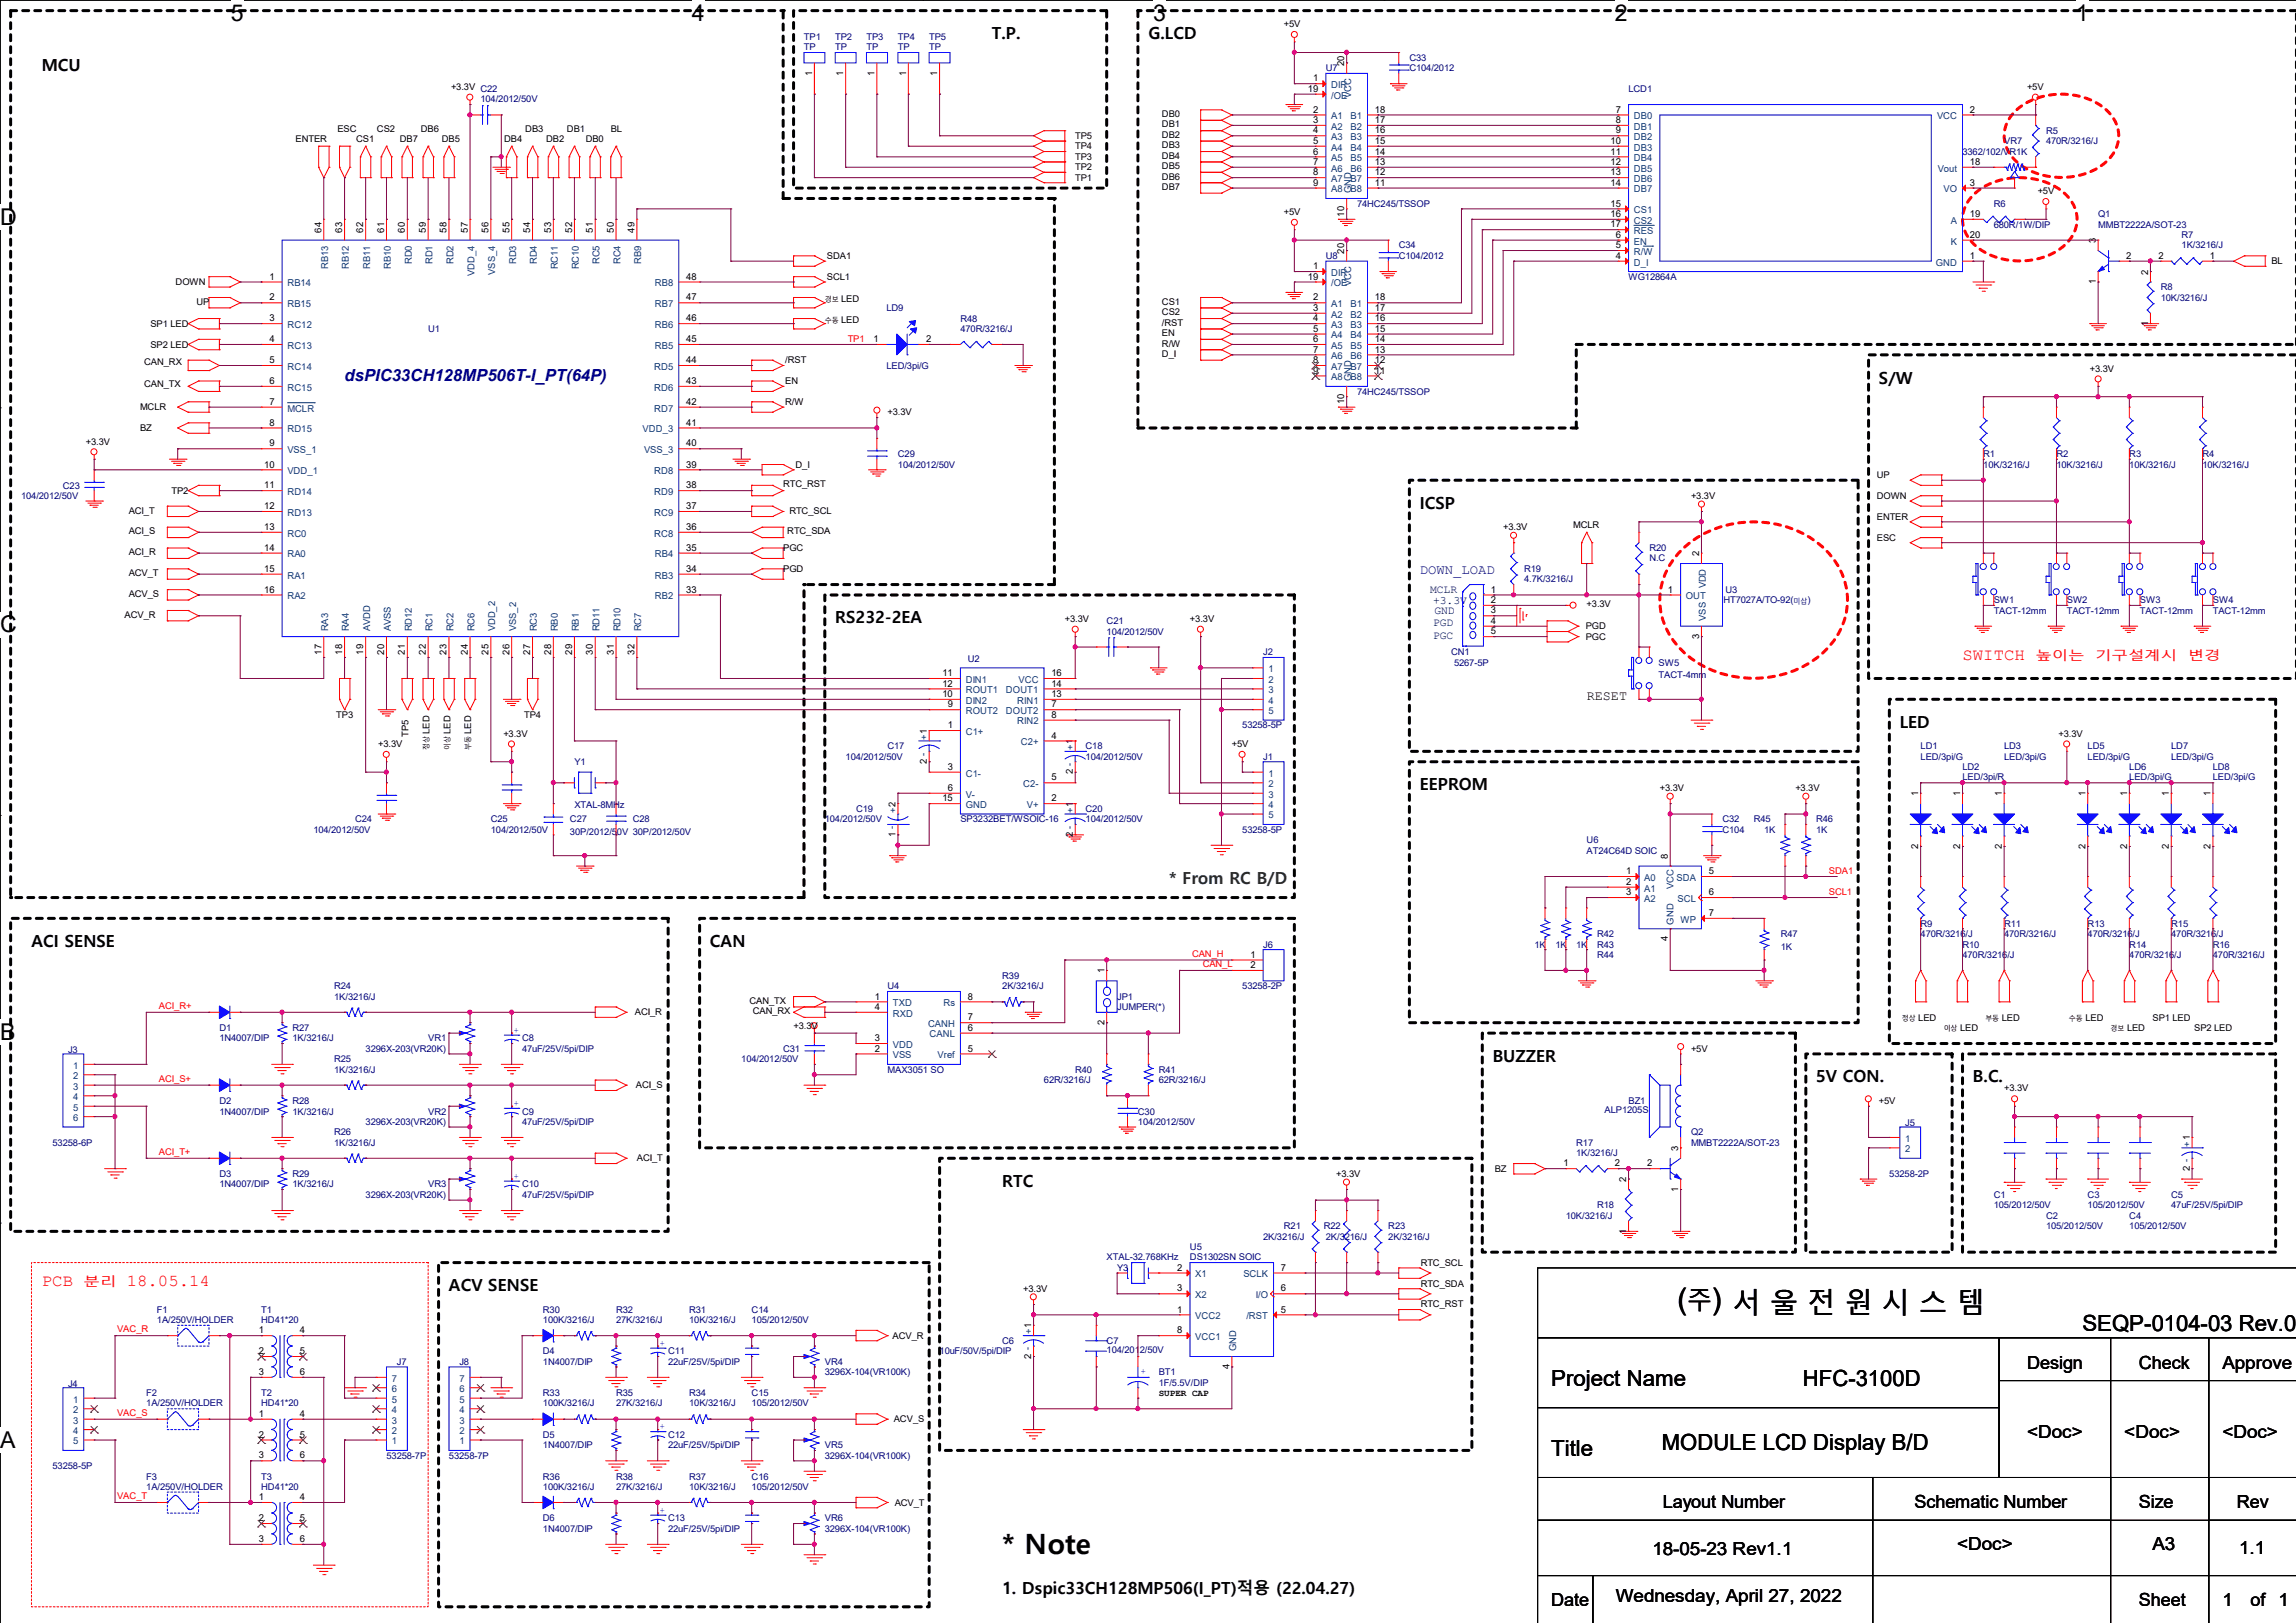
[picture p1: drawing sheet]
<svg xmlns="http://www.w3.org/2000/svg" width="420mm" height="297mm" viewBox="0 0 420 297" stroke-linecap="round" stroke-linejoin="round" font-family="sans-serif">
<defs><g id="words">
<g font-size="5.3">
<text x="306.9" y="239.5">(</text>
<text x="313.1" y="239.5">) 서 울 전 원 시 스 템</text>
</g>
<text font-size="5.1" x="183.3" y="284.4">* Note</text>
<text font-size="4.4" x="308.7" y="239.5">주</text>
<g font-size="4.2">
<text x="42.2" y="3.9">5</text>
<text x="126.6" y="3.9">4</text>
<text x="210.9" y="3.9">3</text>
<text x="295.4" y="3.9">2</text>
<text x="379.7" y="3.9">1</text>
<text x="0" y="41.1">D</text>
<text x="0" y="115.7">C</text>
<text x="0" y="190.3">B</text>
<text x="0" y="264.9">A</text>
</g>
<g font-size="4.1">
<text x="380.9" y="243.5">SEQP-0104-03 Rev.0</text>
<text x="283.8" y="253.6">Project Name</text>
<text x="329.8" y="253.6">HFC-3100D</text>
<text x="283.8" y="266.4">Title</text>
<text x="304" y="265.4">MODULE LCD Display B/D</text>
</g>
<g font-size="3.3">
<text x="370.8" y="250.4">Design</text>
<text x="391.3" y="250.4">Check</text>
<text x="406.5" y="250.4">Approve</text>
<text x="370.8" y="263.2">&lt;Doc&gt;</text>
<text x="388.6" y="263.2">&lt;Doc&gt;</text>
<text x="406.5" y="263.2">&lt;Doc&gt;</text>
<text x="304.2" y="276">Layout Number</text>
<text x="350.2" y="276">Schematic Number</text>
<text x="391.2" y="276">Size</text>
<text x="409.2" y="276">Rev</text>
<text x="302.3" y="284.6">18-05-23 Rev1.1</text>
<text x="358" y="283.7">&lt;Doc&gt;</text>
<text x="393.7" y="283.7">A3</text>
<text x="409.6" y="284.4">1.1</text>
<text x="283.8" y="294">Date</text>
<text x="295.6" y="293.2">Wednesday, April 27, 2022</text>
<text x="391.2" y="294">Sheet</text>
<text x="406.5" y="294">1</text>
<text x="411.7" y="294">of 1</text>
</g>
<g font-size="3">
<text x="181.4" y="7.2">T.P.</text>
<text x="210.1" y="7.2">G.LCD</text>
<text x="7.7" y="12.9">MCU</text>
<text x="343.7" y="70.2">S/W</text>
<text x="259.7" y="93.1">ICSP</text>
<text x="152.8" y="114.1">RS232-2EA</text>
<text x="347.5" y="133.2">LED</text>
<text x="259.7" y="144.6">EEPROM</text>
<text x="5.8" y="173.3">ACI SENSE</text>
<text x="129.9" y="173.3">CAN</text>
<text x="273" y="194.3">BUZZER</text>
<text x="332.2" y="198.1">5V CON.</text>
<text x="360.9" y="198.1">B.C.</text>
<text x="183.3" y="217.2">RTC</text>
<text x="82.1" y="236.3">ACV SENSE</text>
<text x="183.3" y="291.6">1. Dspic33CH128MP506(I_PT)적용 (22.04.27)</text>
</g>
<text font-size="3" fill="#000080" x="63" y="69.7">dsPIC33CH128MP506T-I_PT(64P)</text>
<g font-size="3" fill="#f00">
<text x="359" y="120.8">SWITCH</text>
<text x="7.7" y="235.4">PCB</text>
<text x="23.2" y="235.4">18.05.14</text>
</g>
<text font-size="3" fill="#008000" x="213.9" y="161.8">* From RC B/D</text>
<text font-size="2.5" fill="#000080" x="259.7" y="105.1">DOWN_LOAD</text>
<text font-size="2.5" x="290.2" y="128">RESET</text>
<g font-size="2.3" fill="#f00">
<text x="372.3" y="120.9">높이는</text>
<text x="383.2" y="120.9">기구설계시</text>
<text x="400.2" y="120.9">변경</text>
<text x="15.3" y="235.4">분리</text>
</g>
<g font-size="2.1" fill="#000040">
<text x="261.6" y="108.6">MCLR</text>
<text x="262.2" y="110.5">+3.3V</text>
<text x="262.4" y="112.4">GND</text>
<text x="262.2" y="114.5">PGD</text>
<text x="262.2" y="117">PGC</text>
</g>
<g font-size="1.7">
<text x="234.9" y="5">+5V</text>
<text x="82.5" y="16.5">+3.3V C22</text>
<text x="148.5" y="13.8" transform="rotate(-90 148.5 13.8)">1</text>
<text x="154.3" y="13.8" transform="rotate(-90 154.3 13.8)">1</text>
<text x="160" y="13.8" transform="rotate(-90 160 13.8)">1</text>
<text x="165.7" y="13.8" transform="rotate(-90 165.7 13.8)">1</text>
<text x="171.4" y="13.8" transform="rotate(-90 171.4 13.8)">1</text>
<text x="239.2" y="16.8">19</text>
<text x="240.2" y="14.9">1</text>
<text x="245.9" y="12.1" transform="rotate(-90 245.9 12.1)">20</text>
<text x="370.8" y="16.5">+5V</text>
<text x="212.6" y="21.4">DB0</text>
<text x="212.6" y="23.3">DB1</text>
<text x="240.2" y="20.6">2</text>
<text x="240.2" y="22.5">3</text>
<text x="251.5" y="20.6">18</text>
<text x="251.5" y="22.5">17</text>
<text x="295.6" y="20.6">7</text>
<text x="295.6" y="22.5">8</text>
<text x="360.3" y="20.6">2</text>
<text x="54.1" y="26">ENTER</text>
<text x="61.7" y="24.1">ESC</text>
<text x="65.1" y="26">CS1</text>
<text x="69" y="24.1">CS2</text>
<text x="73.1" y="26">DB7</text>
<text x="77" y="24.1">DB6</text>
<text x="80.8" y="26">DB5</text>
<text x="92.2" y="26">DB4</text>
<text x="96.1" y="24.1">DB3</text>
<text x="99.9" y="26">DB2</text>
<text x="103.7" y="24.1">DB1</text>
<text x="107.1" y="26">DB0</text>
<text x="111.7" y="24.1">BL</text>
<text x="196.7" y="25.4">TP5</text>
<text x="196.7" y="27.3">TP4</text>
<text x="196.7" y="29.3">TP3</text>
<text x="212.6" y="25.2">DB2</text>
<text x="212.6" y="27.1">DB3</text>
<text x="212.6" y="29">DB4</text>
<text x="240.2" y="24.4">4</text>
<text x="240.2" y="26.3">5</text>
<text x="240.2" y="28.3">6</text>
<text x="251.5" y="24.4">16</text>
<text x="251.5" y="26.3">15</text>
<text x="251.5" y="28.3">14</text>
<text x="294.6" y="26.3">10</text>
<text x="294.6" y="28.3">11</text>
<text x="295.6" y="24.4">9</text>
<text x="196.7" y="31.2">TP2</text>
<text x="196.7" y="33.1">TP1</text>
<text x="212.6" y="31">DB5</text>
<text x="212.6" y="32.9">DB6</text>
<text x="212.6" y="34.8">DB7</text>
<text x="240.2" y="30.2">7</text>
<text x="240.2" y="32.1">8</text>
<text x="240.2" y="34">9</text>
<text x="251.5" y="30.2">13</text>
<text x="251.5" y="32.1">12</text>
<text x="251.5" y="34">11</text>
<text x="294.6" y="30.2">12</text>
<text x="294.6" y="32.1">13</text>
<text x="294.6" y="34">14</text>
<text x="360.3" y="34">3</text>
<text x="360.3" y="30.2">18</text>
<text x="372.7" y="35.6">+5V</text>
<text x="234.9" y="39.4">+5V</text>
<text x="245.9" y="39.6" transform="rotate(-90 245.9 39.6)">10</text>
<text x="294.6" y="37.8">15</text>
<text x="294.6" y="39.7">16</text>
<text x="294.6" y="41.6">17</text>
<text x="360.3" y="39.7">19</text>
<text x="58.8" y="42.6" transform="rotate(-90 58.8 42.6)">64</text>
<text x="62.6" y="42.6" transform="rotate(-90 62.6 42.6)">63</text>
<text x="66.5" y="42.6" transform="rotate(-90 66.5 42.6)">62</text>
<text x="70.3" y="42.6" transform="rotate(-90 70.3 42.6)">61</text>
<text x="74.1" y="42.6" transform="rotate(-90 74.1 42.6)">60</text>
<text x="77.9" y="42.6" transform="rotate(-90 77.9 42.6)">59</text>
<text x="81.7" y="42.6" transform="rotate(-90 81.7 42.6)">58</text>
<text x="85.6" y="42.6" transform="rotate(-90 85.6 42.6)">57</text>
<text x="89.4" y="42.6" transform="rotate(-90 89.4 42.6)">56</text>
<text x="93.2" y="42.6" transform="rotate(-90 93.2 42.6)">55</text>
<text x="97" y="42.6" transform="rotate(-90 97 42.6)">54</text>
<text x="100.8" y="42.6" transform="rotate(-90 100.8 42.6)">53</text>
<text x="104.6" y="42.6" transform="rotate(-90 104.6 42.6)">52</text>
<text x="108.5" y="42.6" transform="rotate(-90 108.5 42.6)">51</text>
<text x="112.3" y="42.6" transform="rotate(-90 112.3 42.6)">50</text>
<text x="116.1" y="42.6" transform="rotate(-90 116.1 42.6)">49</text>
<text x="151.3" y="47.4">SDA1</text>
<text x="245.9" y="46.4" transform="rotate(-90 245.9 46.4)">20</text>
<text x="295.6" y="47.4">4</text>
<text x="295.6" y="45.4">5</text>
<text x="295.6" y="43.5">6</text>
<text x="360.3" y="47.4">1</text>
<text x="360.3" y="43.5">20</text>
<text x="383.4" y="44.5" transform="rotate(-90 383.4 44.5)">3</text>
<text x="388.9" y="47.4">2</text>
<text x="394.8" y="47.4">2</text>
<text x="404.2" y="47.4">1</text>
<text x="32.1" y="52.2">DOWN</text>
<text x="49.3" y="51.2">1</text>
<text x="125.5" y="51.2">48</text>
<text x="151.3" y="51.2">SCL1</text>
<text x="239.2" y="51.2">19</text>
<text x="240.2" y="49.3">1</text>
<text x="383.4" y="52" transform="rotate(-90 383.4 52)">1</text>
<text x="392.9" y="50.2" transform="rotate(-90 392.9 50.2)">2</text>
<text x="415.5" y="48.3">BL</text>
<text x="27.5" y="59.8">SP1 LED</text>
<text x="35.9" y="55.8">UP</text>
<text x="49.3" y="55">2</text>
<text x="49.3" y="58.8">3</text>
<text x="125.5" y="55">47</text>
<text x="125.5" y="58.8">46</text>
<text x="153.9" y="55.2">LED</text>
<text x="153.9" y="59.1">LED</text>
<text x="212.6" y="55.8">CS1</text>
<text x="212.6" y="57.7">CS2</text>
<text x="212.6" y="59.6">/RST</text>
<text x="240.2" y="55">2</text>
<text x="240.2" y="56.9">3</text>
<text x="240.2" y="58.8">4</text>
<text x="251.5" y="55">18</text>
<text x="251.5" y="56.9">17</text>
<text x="251.5" y="58.8">16</text>
<text x="392.9" y="59.6" transform="rotate(-90 392.9 59.6)">1</text>
<text x="27.5" y="63.6">SP2 LED</text>
<text x="49.3" y="62.6">4</text>
<text x="125.5" y="62.6">45</text>
<text x="159.8" y="62.6">1</text>
<text x="169.4" y="62.6">2</text>
<text x="212.6" y="61.5">EN</text>
<text x="212.6" y="63.4">R/W</text>
<text x="212.6" y="65.3">D_I</text>
<text x="240.2" y="60.7">5</text>
<text x="240.2" y="62.6">6</text>
<text x="240.2" y="64.5">7</text>
<text x="251.5" y="60.7">15</text>
<text x="251.5" y="62.6">14</text>
<text x="251.5" y="64.5">13</text>
<text x="26.4" y="70.9">CAN_TX</text>
<text x="26.4" y="66.8">CAN_RX</text>
<text x="49.3" y="66.5">5</text>
<text x="49.3" y="70.3">6</text>
<text x="125.5" y="66.5">44</text>
<text x="125.5" y="70.3">43</text>
<text x="143.6" y="66.5">/RST</text>
<text x="143.6" y="70.3">EN</text>
<text x="240.2" y="66.5">8</text>
<text x="240.2" y="68.4">9</text>
<text x="251.5" y="66.5">12</text>
<text x="251.5" y="68.4">11</text>
<text x="382.3" y="68">+3.3V</text>
<text x="25.6" y="75.1">MCLR</text>
<text x="49.3" y="74.1">7</text>
<text x="49.3" y="77.9">8</text>
<text x="125.5" y="74.1">42</text>
<text x="125.5" y="77.9">41</text>
<text x="143.6" y="74.1">R/W</text>
<text x="162.3" y="76">+3.3V</text>
<text x="245.9" y="74" transform="rotate(-90 245.9 74)">10</text>
<text x="15.7" y="81.4">+3.3V</text>
<text x="25.6" y="78.9">BZ</text>
<text x="49.3" y="81.7">9</text>
<text x="125.5" y="81.7">40</text>
<text x="48.3" y="85.6">10</text>
<text x="48.3" y="89.4">11</text>
<text x="125.5" y="85.6">39</text>
<text x="125.5" y="89.4">38</text>
<text x="143.3" y="89.2">RTC_RST</text>
<text x="145.5" y="85.6">D_I</text>
<text x="343.3" y="87.5">UP</text>
<text x="23.5" y="94">ACI_T</text>
<text x="31.4" y="90.3">TP2</text>
<text x="48.3" y="93.2">12</text>
<text x="125.5" y="93.2">37</text>
<text x="144.4" y="94">RTC_SCL</text>
<text x="309.3" y="91.3">+3.3V</text>
<text x="343.3" y="91.3">DOWN</text>
<text x="343.3" y="95.1">ENTER</text>
<text x="23.5" y="97.8">ACI_S</text>
<text x="23.5" y="101.6">ACI_R</text>
<text x="48.3" y="97">13</text>
<text x="48.3" y="100.8">14</text>
<text x="125.5" y="97">36</text>
<text x="125.5" y="100.8">35</text>
<text x="143.3" y="100.8">PGC</text>
<text x="144" y="97.8">RTC_SDA</text>
<text x="274.9" y="97">+3.3V</text>
<text x="287.8" y="96.6">MCLR</text>
<text x="310.8" y="101.8" transform="rotate(-90 310.8 101.8)">2</text>
<text x="343.3" y="98.9">ESC</text>
<text x="23.5" y="105.4">ACV_T</text>
<text x="48.3" y="104.6">15</text>
<text x="125.5" y="104.6">34</text>
<text x="143.3" y="104.6">PGD</text>
<text x="22.8" y="113.1">ACV_R</text>
<text x="23.5" y="109.3">ACV_S</text>
<text x="48.3" y="108.5">16</text>
<text x="125.5" y="108.5">33</text>
<text x="194.8" y="113.8">+3.3V</text>
<text x="217.7" y="113.8">+3.3V</text>
<text x="272.7" y="112.3">3</text>
<text x="272.7" y="110.4">2</text>
<text x="272.7" y="108.5">1</text>
<text x="290.2" y="111.2">+3.3V</text>
<text x="305.1" y="108.5">1</text>
<text x="58.8" y="119.8" transform="rotate(-90 58.8 119.8)">17</text>
<text x="62.6" y="119.8" transform="rotate(-90 62.6 119.8)">18</text>
<text x="66.5" y="119.8" transform="rotate(-90 66.5 119.8)">19</text>
<text x="70.3" y="119.8" transform="rotate(-90 70.3 119.8)">20</text>
<text x="74.1" y="119.8" transform="rotate(-90 74.1 119.8)">21</text>
<text x="77.9" y="119.8" transform="rotate(-90 77.9 119.8)">22</text>
<text x="81.7" y="119.8" transform="rotate(-90 81.7 119.8)">23</text>
<text x="85.6" y="119.8" transform="rotate(-90 85.6 119.8)">24</text>
<text x="89.4" y="119.8" transform="rotate(-90 89.4 119.8)">25</text>
<text x="93.2" y="119.8" transform="rotate(-90 93.2 119.8)">26</text>
<text x="97" y="119.8" transform="rotate(-90 97 119.8)">27</text>
<text x="100.8" y="119.8" transform="rotate(-90 100.8 119.8)">28</text>
<text x="104.6" y="119.8" transform="rotate(-90 104.6 119.8)">29</text>
<text x="108.5" y="119.8" transform="rotate(-90 108.5 119.8)">30</text>
<text x="112.3" y="119.8" transform="rotate(-90 112.3 119.8)">31</text>
<text x="116.1" y="119.8" transform="rotate(-90 116.1 119.8)">32</text>
<text x="272.7" y="116.1">5</text>
<text x="272.7" y="114.2">4</text>
<text x="290.1" y="115.1">PGD</text>
<text x="290.1" y="117.1">PGC</text>
<text x="310.8" y="116.9" transform="rotate(-90 310.8 116.9)">3</text>
<text x="172.4" y="123.7">11</text>
<text x="172.4" y="125.6">12</text>
<text x="192.3" y="125.6">14</text>
<text x="192.3" y="123.7">16</text>
<text x="61.5" y="131.4">TP3</text>
<text x="95.9" y="131.4">TP4</text>
<text x="172.4" y="127.5">10</text>
<text x="173.4" y="129.5">9</text>
<text x="192.3" y="127.5">13</text>
<text x="192.3" y="129.5">7</text>
<text x="192.3" y="131.4">8</text>
<text x="69.2" y="136.7">+3.3V</text>
<text x="74.7" y="134.8" transform="rotate(-90 74.7 134.8)">TP5</text>
<text x="78.6" y="134.3" transform="rotate(-90 78.6 134.3)">LED</text>
<text x="82.4" y="134.3" transform="rotate(-90 82.4 134.3)">LED</text>
<text x="86.2" y="134.3" transform="rotate(-90 86.2 134.3)">LED</text>
<text x="92.1" y="134.8">+3.3V</text>
<text x="173.4" y="133.3">1</text>
<text x="192.3" y="135.2">4</text>
<text x="225.3" y="136.7">+5V</text>
<text x="376.5" y="134.8">+3.3V</text>
<text x="169.5" y="139.8" transform="rotate(-90 169.5 139.8)">2 -</text>
<text x="173.4" y="140.9">3</text>
<text x="192.3" y="142.8">5</text>
<text x="196.3" y="141.7" transform="rotate(-90 196.3 141.7)">2 -</text>
<text x="172.4" y="146.6">15</text>
<text x="173.4" y="144.7">6</text>
<text x="192.3" y="146.6">2</text>
<text x="303.6" y="144.8">+3.3V</text>
<text x="328.4" y="144.8">+3.3V</text>
<text x="350.9" y="145.7" transform="rotate(-90 350.9 145.7)">1</text>
<text x="358.6" y="145.7" transform="rotate(-90 358.6 145.7)">1</text>
<text x="366.2" y="145.7" transform="rotate(-90 366.2 145.7)">1</text>
<text x="381.5" y="145.7" transform="rotate(-90 381.5 145.7)">1</text>
<text x="389.1" y="145.7" transform="rotate(-90 389.1 145.7)">1</text>
<text x="396.7" y="145.7" transform="rotate(-90 396.7 145.7)">1</text>
<text x="404.4" y="145.7" transform="rotate(-90 404.4 145.7)">1</text>
<text x="163.8" y="153.2" transform="rotate(-90 163.8 153.2)">1 -</text>
<text x="196.3" y="153.2" transform="rotate(-90 196.3 153.2)">2 -</text>
<text x="350.9" y="155.3" transform="rotate(-90 350.9 155.3)">2</text>
<text x="358.6" y="155.3" transform="rotate(-90 358.6 155.3)">2</text>
<text x="366.2" y="155.3" transform="rotate(-90 366.2 155.3)">2</text>
<text x="381.5" y="155.3" transform="rotate(-90 381.5 155.3)">2</text>
<text x="389.1" y="155.3" transform="rotate(-90 389.1 155.3)">2</text>
<text x="396.7" y="155.3" transform="rotate(-90 396.7 155.3)">2</text>
<text x="404.4" y="155.3" transform="rotate(-90 404.4 155.3)">2</text>
<text x="297.5" y="160">1</text>
<text x="297.5" y="161.9">2</text>
<text x="305.1" y="157.1" transform="rotate(-90 305.1 157.1)">8</text>
<text x="312.6" y="160">5</text>
<text x="297.5" y="163.8">3</text>
<text x="312.6" y="163.8">6</text>
<text x="312.6" y="167.6">7</text>
<text x="305.1" y="172.3" transform="rotate(-90 305.1 172.3)">4</text>
<text x="202" y="178.1" transform="rotate(-90 202 178.1)">1</text>
<text x="228.7" y="175.3">1</text>
<text x="228.7" y="177.2">2</text>
<text x="116.1" y="185.8">ACI_R</text>
<text x="137.1" y="183.7">CAN_TX</text>
<text x="137.7" y="185.6">CAN_RX</text>
<text x="160" y="182.9">1</text>
<text x="160" y="184.8">4</text>
<text x="177" y="182.9">8</text>
<text x="145.2" y="188.3">+3.3V</text>
<text x="160" y="190.5">3</text>
<text x="177" y="188.6">6</text>
<text x="177" y="186.7">7</text>
<text x="202" y="187.6" transform="rotate(-90 202 187.6)">2</text>
<text x="350.9" y="186.8">LED</text>
<text x="358.6" y="188.7">LED</text>
<text x="366.2" y="186.8">LED</text>
<text x="381.5" y="186.8">LED</text>
<text x="389.1" y="188.7">LED</text>
<text x="393.7" y="186.8">SP1 LED</text>
<text x="401.4" y="188.7">SP2 LED</text>
<text x="160" y="192.4">2</text>
<text x="177" y="192.4">5</text>
<text x="309.3" y="192.5">+5V</text>
<text x="116.3" y="199.2">ACI_S</text>
<text x="343.7" y="202.1">+5V</text>
<text x="366.6" y="199.7">+3.3V</text>
<text x="116.5" y="212.6">ACI_T</text>
<text x="244.4" y="215.4">+3.3V</text>
<text x="273.4" y="214.5">BZ</text>
<text x="286" y="213.4">1</text>
<text x="295.4" y="213.4">2</text>
<text x="301.3" y="213.4">2</text>
<text x="307" y="210.6" transform="rotate(-90 307 210.6)">3</text>
<text x="400.5" y="214.3" transform="rotate(-90 400.5 214.3)">2 -</text>
<text x="297.5" y="216.3" transform="rotate(-90 297.5 216.3)">2</text>
<text x="307" y="218.1" transform="rotate(-90 307 218.1)">1</text>
<text x="297.5" y="225.8" transform="rotate(-90 297.5 225.8)">1</text>
<text x="215.3" y="232.5">2</text>
<text x="234.3" y="232.5">7</text>
<text x="259.9" y="231.6">RTC_SCL</text>
<text x="187.2" y="236.4">+3.3V</text>
<text x="215.3" y="236.3">3</text>
<text x="234.3" y="236.3">6</text>
<text x="259.9" y="235.5">RTC_SDA</text>
<text x="259.9" y="239.3">RTC_RST</text>
<text x="47.4" y="244">1</text>
<text x="54.9" y="244">4</text>
<text x="163.3" y="245">ACV_R</text>
<text x="215.3" y="244">8</text>
<text x="215.3" y="240.2">1</text>
<text x="234.3" y="240.2">5</text>
<text x="47.4" y="251.6">3</text>
<text x="47.4" y="247.8">2</text>
<text x="54.9" y="251.6">6</text>
<text x="54.9" y="247.8">5</text>
<text x="188.6" y="248.7" transform="rotate(-90 188.6 248.7)">2 -</text>
<text x="224.9" y="250.6" transform="rotate(-90 224.9 250.6)">4</text>
<text x="212" y="255.4">SUPER CAP</text>
<text x="47.4" y="259.3">1</text>
<text x="47.4" y="263.1">2</text>
<text x="54.9" y="259.3">4</text>
<text x="54.9" y="263.1">5</text>
<text x="163.5" y="260.3">ACV_S</text>
<text x="47.4" y="266.9">3</text>
<text x="54.9" y="266.9">6</text>
<text x="47.4" y="274.5">1</text>
<text x="54.9" y="274.5">4</text>
<text x="163.7" y="275.5">ACV_T</text>
<text x="47.4" y="278.4">2</text>
<text x="54.9" y="278.4">5</text>
<text x="47.4" y="282.2">3</text>
<text x="54.9" y="282.2">6</text>
</g>
<g font-size="1.7" fill="#000080">
<text x="147.1" y="7.3">TP1</text>
<text x="147.1" y="9.2">TP</text>
<text x="152.8" y="7.3">TP2</text>
<text x="152.8" y="9.2">TP</text>
<text x="158.5" y="7.3">TP3</text>
<text x="158.5" y="9.2">TP</text>
<text x="164.2" y="7.3">TP4</text>
<text x="164.2" y="9.2">TP</text>
<text x="170" y="7.3">TP5</text>
<text x="170" y="9.2">TP</text>
<text x="257.8" y="11.1">C33</text>
<text x="242.5" y="13">U7</text>
<text x="257.8" y="13">C104/2012</text>
<text x="297.9" y="16.8">LCD1</text>
<text x="87.9" y="18.8">104/2012/50V</text>
<text x="359" y="28.3">3362/102/VR1K</text>
<text x="366.6" y="26.4">VR7</text>
<text x="374.3" y="24.5">R5</text>
<text x="374.3" y="26.4">470R/3216/J</text>
<text x="248.2" y="37.8">74HC245/TSSOP</text>
<text x="364.7" y="37.8">R6</text>
<text x="364.7" y="41.7">680R/1W/DIP</text>
<text x="383.8" y="39.8">Q1</text>
<text x="383.8" y="41.7">MMBT2222A/SOT-23</text>
<text x="242.5" y="47.4">U8</text>
<text x="255.9" y="45.5">C34</text>
<text x="255.9" y="47.4">C104/2012</text>
<text x="399.1" y="43.6">R7</text>
<text x="399.1" y="45.5">1K/3216/J</text>
<text x="297.9" y="51.2">WG12864A</text>
<text x="395.3" y="53.1">R8</text>
<text x="162.1" y="56.9">LD9</text>
<text x="175.7" y="58.8">R48</text>
<text x="395.3" y="55">10K/3216/J</text>
<text x="78.3" y="60.7">U1</text>
<text x="175.7" y="60.7">470R/3216/J</text>
<text x="162.1" y="67.6">LED/3pi/G</text>
<text x="248.2" y="72.2">74HC245/TSSOP</text>
<text x="164.2" y="83.6">C29</text>
<text x="362.8" y="83.6">R1</text>
<text x="376.2" y="83.6">R2</text>
<text x="389.5" y="83.6">R3</text>
<text x="402.9" y="83.6">R4</text>
<text x="11.5" y="89.4">C23</text>
<text x="164.2" y="85.6">104/2012/50V</text>
<text x="362.8" y="85.6">10K/3216/J</text>
<text x="376.2" y="85.6">10K/3216/J</text>
<text x="389.5" y="85.6">10K/3216/J</text>
<text x="402.9" y="85.6">10K/3216/J</text>
<text x="3.9" y="91.3">104/2012/50V</text>
<text x="301.7" y="100.8">R20</text>
<text x="278.8" y="104.6">R19</text>
<text x="278.8" y="106.6">4.7K/3216/J</text>
<text x="301.7" y="102.7">N.C</text>
<text x="315.2" y="110.4">HT7027A/TO-92(</text>
<text x="315.6" y="108.5">U3</text>
<text x="330.6" y="110.4">)</text>
<text x="364.7" y="110.4">SW1</text>
<text x="364.7" y="112.3">TACT-12mm</text>
<text x="378.1" y="110.4">SW2</text>
<text x="378.1" y="112.3">TACT-12mm</text>
<text x="391.4" y="110.4">SW3</text>
<text x="391.4" y="112.3">TACT-12mm</text>
<text x="404.8" y="110.4">SW4</text>
<text x="404.8" y="112.3">TACT-12mm</text>
<text x="202.4" y="114.2">C21</text>
<text x="202.4" y="116.1">104/2012/50V</text>
<text x="231" y="119.9">J2</text>
<text x="265.4" y="119.9">CN1</text>
<text x="177" y="121.1">U2</text>
<text x="266" y="121.8">5267-5P</text>
<text x="303.4" y="121.8">SW5</text>
<text x="303.4" y="124.1">TACT-4mm</text>
<text x="162.3" y="137.1">C17</text>
<text x="198.6" y="137.1">C18</text>
<text x="227.2" y="133.3">53258-5P</text>
<text x="351.3" y="137.1">LD1</text>
<text x="366.6" y="137.1">LD3</text>
<text x="381.9" y="137.1">LD5</text>
<text x="397.2" y="137.1">LD7</text>
<text x="105.1" y="140">Y1</text>
<text x="154.7" y="139">104/2012/50V</text>
<text x="198.6" y="139">104/2012/50V</text>
<text x="231" y="139">J1</text>
<text x="351.3" y="139">LED/3pi/G</text>
<text x="359" y="140.9">LD2</text>
<text x="359" y="142.8">LED/3pi/R</text>
<text x="366.6" y="139">LED/3pi/G</text>
<text x="381.9" y="139">LED/3pi/G</text>
<text x="389.5" y="140.9">LD6</text>
<text x="389.5" y="142.8">LED/3pi/G</text>
<text x="397.2" y="139">LED/3pi/G</text>
<text x="404.8" y="140.9">LD8</text>
<text x="404.8" y="142.8">LED/3pi/G</text>
<text x="105.1" y="147.8">XTAL-8MHz</text>
<text x="156.6" y="148.6">C19</text>
<text x="198.6" y="148.6">C20</text>
<text x="57.3" y="152.4">104/2012/50V</text>
<text x="64.9" y="150.5">C24</text>
<text x="89.8" y="150.5">C25</text>
<text x="89.8" y="152.4">104/2012/50V</text>
<text x="104.3" y="150.5">C27</text>
<text x="104.3" y="152.8">30P/2012/50V 30P/2012/50V</text>
<text x="115.7" y="150.5">C28</text>
<text x="150.9" y="150.5">104/2012/50V</text>
<text x="175.7" y="150.5">SP3232BET/WSOIC-16</text>
<text x="198.6" y="150.5">104/2012/50V</text>
<text x="227.2" y="152.4">53258-5P</text>
<text x="290.2" y="154.3">U6</text>
<text x="315.1" y="150.5">C32</text>
<text x="315.1" y="152.4">C104</text>
<text x="320.8" y="150.5">R45</text>
<text x="322.7" y="152.4">1K</text>
<text x="332.2" y="150.5">R46</text>
<text x="332.2" y="152.4">1K</text>
<text x="290.2" y="156.2">AT24C64D SOIC</text>
<text x="231" y="173.4">J6</text>
<text x="280.7" y="173.4">1K</text>
<text x="284.5" y="173.4">1K</text>
<text x="288.3" y="173.4">1K</text>
<text x="292.1" y="173.4">R43</text>
<text x="292.1" y="171.5">R42</text>
<text x="325.7" y="171.5">R47</text>
<text x="325.7" y="173.8">1K</text>
<text x="351.3" y="169.6">R9</text>
<text x="351.3" y="171.5">470R/3216/J</text>
<text x="359" y="173.4">R10</text>
<text x="366.6" y="169.6">R11</text>
<text x="366.6" y="171.5">470R/3216/J</text>
<text x="381.9" y="169.6">R13</text>
<text x="381.9" y="171.5">470R/3216/J</text>
<text x="389.5" y="173.4">R14</text>
<text x="397.2" y="169.6">R15</text>
<text x="397.2" y="171.5">470R/3216/J</text>
<text x="404.8" y="173.4">R16</text>
<text x="183.3" y="179.1">R39</text>
<text x="292.1" y="175.3">R44</text>
<text x="359" y="175.3">470R/3216/J</text>
<text x="389.5" y="175.3">470R/3216/J</text>
<text x="404.8" y="175.3">470R/3216/J</text>
<text x="61.1" y="181">R24</text>
<text x="61.1" y="183">1K/3216/J</text>
<text x="162.3" y="181">U4</text>
<text x="183.3" y="181">2K/3216/J</text>
<text x="204.3" y="183">JP1</text>
<text x="204.3" y="184.9">JUMPER(*)</text>
<text x="227.2" y="181">53258-2P</text>
<text x="40.1" y="188.7">D1</text>
<text x="40.1" y="190.6">1N4007/DIP</text>
<text x="53.5" y="188.7">R27</text>
<text x="53.5" y="190.6">1K/3216/J</text>
<text x="78.3" y="190.6">VR1</text>
<text x="95.5" y="190.6">C8</text>
<text x="12.4" y="192.7">J3</text>
<text x="61.1" y="194.4">R25</text>
<text x="61.1" y="196.3">1K/3216/J</text>
<text x="66.9" y="192.5">3296X-203(VR20K)</text>
<text x="95.5" y="192.5">47uF/25V/5pi/DIP</text>
<text x="135.6" y="194.4">104/2012/50V</text>
<text x="143.3" y="192.5">C31</text>
<text x="162.3" y="196.3">MAX3051 SO</text>
<text x="196.7" y="196.3">R40</text>
<text x="212" y="196.3">R41</text>
<text x="40.1" y="202.1">D2</text>
<text x="40.1" y="204">1N4007/DIP</text>
<text x="53.5" y="202.1">R28</text>
<text x="53.5" y="204">1K/3216/J</text>
<text x="78.3" y="204">VR2</text>
<text x="95.5" y="204">C9</text>
<text x="191" y="198.2">62R/3216/J</text>
<text x="208.1" y="204">C30</text>
<text x="212" y="198.2">62R/3216/J</text>
<text x="293.5" y="203.7">ALP1205S</text>
<text x="297.9" y="202.1">BZ1</text>
<text x="9.6" y="209.7">53258-6P</text>
<text x="61.1" y="207.8">R26</text>
<text x="61.1" y="209.7">1K/3216/J</text>
<text x="66.9" y="205.9">3296X-203(VR20K)</text>
<text x="95.5" y="205.9">47uF/25V/5pi/DIP</text>
<text x="208.1" y="205.9">104/2012/50V</text>
<text x="288.3" y="209.7">R17</text>
<text x="309.3" y="207.8">Q2</text>
<text x="309.3" y="209.7">MMBT2222A/SOT-23</text>
<text x="348.5" y="206">J5</text>
<text x="40.1" y="215.4">D3</text>
<text x="53.5" y="215.4">R29</text>
<text x="288.3" y="211.6">1K/3216/J</text>
<text x="345.6" y="215.4">53258-2P</text>
<text x="40.1" y="217.3">1N4007/DIP</text>
<text x="53.5" y="217.3">1K/3216/J</text>
<text x="66.9" y="219.2">3296X-203(VR20K)</text>
<text x="78.3" y="217.3">VR3</text>
<text x="95.5" y="217.3">C10</text>
<text x="95.5" y="219.2">47uF/25V/5pi/DIP</text>
<text x="292.1" y="221.1">R18</text>
<text x="364.7" y="219.2">C1</text>
<text x="364.7" y="221.1">105/2012/50V</text>
<text x="381.9" y="219.2">C3</text>
<text x="381.9" y="221.1">105/2012/50V</text>
<text x="397.2" y="219.2">C5</text>
<text x="397.2" y="221.1">47uF/25V/5pi/DIP</text>
<text x="231" y="226.9">2K/3216/J</text>
<text x="234.9" y="225">R21</text>
<text x="242.1" y="225">R22</text>
<text x="242.5" y="226.9">2K/3216/J</text>
<text x="254" y="225">R23</text>
<text x="254" y="226.9">2K/3216/J</text>
<text x="286.4" y="223.1">10K/3216/J</text>
<text x="374.3" y="223.1">C2</text>
<text x="374.3" y="225">105/2012/50V</text>
<text x="389.5" y="223.1">C4</text>
<text x="389.5" y="225">105/2012/50V</text>
<text x="202.4" y="230.7">XTAL-32.768KHz</text>
<text x="204.3" y="232.6">Y3</text>
<text x="217.7" y="228.8">U5</text>
<text x="217.7" y="230.7">DS1302SN SOIC</text>
<text x="28.7" y="240.2">F1</text>
<text x="28.7" y="242.1">1A/250V/HOLDER</text>
<text x="47.8" y="240.2">T1</text>
<text x="47.8" y="242.1">HD41*20</text>
<text x="99.3" y="240.2">R30</text>
<text x="99.3" y="242.1">100K/3216/J</text>
<text x="112.7" y="240.2">R32</text>
<text x="112.7" y="242.1">27K/3216/J</text>
<text x="126.1" y="240.2">R31</text>
<text x="126.1" y="242.1">10K/3216/J</text>
<text x="137.5" y="240.2">C14</text>
<text x="137.5" y="242.1">105/2012/50V</text>
<text x="183.3" y="246">C6</text>
<text x="202.4" y="246">C7</text>
<text x="72.6" y="249.8">J7</text>
<text x="84" y="249.8">J8</text>
<text x="99.3" y="247.9">D4</text>
<text x="99.3" y="249.8">1N4007/DIP</text>
<text x="122.2" y="247.9">C11</text>
<text x="122.2" y="249.8">22uF/25V/5pi/DIP</text>
<text x="150.9" y="249.8">VR4</text>
<text x="150.9" y="251.7">3296X-104(VR100K)</text>
<text x="171.9" y="247.9">10uF/50V/5pi/DIP</text>
<text x="202.4" y="247.6">104/2012/50V</text>
<text x="212" y="251.7">BT1</text>
<text x="12.4" y="253.8">J4</text>
<text x="26.8" y="255.5">F2</text>
<text x="26.8" y="257.4">1A/250V/HOLDER</text>
<text x="47.8" y="255.5">T2</text>
<text x="47.8" y="257.4">HD41*20</text>
<text x="99.3" y="255.5">R33</text>
<text x="99.3" y="257.4">100K/3216/J</text>
<text x="112.7" y="255.5">R35</text>
<text x="112.7" y="257.4">27K/3216/J</text>
<text x="126.1" y="255.5">R34</text>
<text x="126.1" y="257.4">10K/3216/J</text>
<text x="137.5" y="255.5">C15</text>
<text x="137.5" y="257.4">105/2012/50V</text>
<text x="212" y="253.6">1F/5.5V/DIP</text>
<text x="99.3" y="263.1">D5</text>
<text x="122.2" y="263.1">C12</text>
<text x="9.6" y="268.9">53258-5P</text>
<text x="70.7" y="267">53258-7P</text>
<text x="82.1" y="267">53258-7P</text>
<text x="99.3" y="265">1N4007/DIP</text>
<text x="122.2" y="265">22uF/25V/5pi/DIP</text>
<text x="150.9" y="265">VR5</text>
<text x="150.9" y="267">3296X-104(VR100K)</text>
<text x="26.8" y="270.8">F3</text>
<text x="26.8" y="272.7">1A/250V/HOLDER</text>
<text x="47.8" y="270.8">T3</text>
<text x="47.8" y="272.7">HD41*20</text>
<text x="99.3" y="270.8">R36</text>
<text x="99.3" y="272.7">100K/3216/J</text>
<text x="112.7" y="270.8">R38</text>
<text x="112.7" y="272.7">27K/3216/J</text>
<text x="126.1" y="270.8">R37</text>
<text x="126.1" y="272.7">10K/3216/J</text>
<text x="137.5" y="270.8">C16</text>
<text x="137.5" y="272.7">105/2012/50V</text>
<text x="99.3" y="278.4">D6</text>
<text x="99.3" y="280.3">1N4007/DIP</text>
<text x="122.2" y="278.4">C13</text>
<text x="122.2" y="280.3">22uF/25V/5pi/DIP</text>
<text x="150.9" y="278.4">VR6</text>
<text x="150.9" y="280.3">3296X-104(VR100K)</text>
</g>
<g font-size="1.7" fill="#004080">
<text x="243.5" y="16.1">DIR</text>
<text x="247.1" y="18" transform="rotate(-90 247.1 18)">VCC</text>
<text x="243.5" y="18">/OE</text>
<text x="243.5" y="21.8">A1</text>
<text x="243.5" y="23.7">A2</text>
<text x="247.1" y="21.8">B1</text>
<text x="247.1" y="23.7">B2</text>
<text x="298.9" y="21.8">DB0</text>
<text x="298.9" y="23.7">DB1</text>
<text x="354.3" y="21.8">VCC</text>
<text x="243.5" y="25.7">A3</text>
<text x="243.5" y="27.6">A4</text>
<text x="243.5" y="29.5">A5</text>
<text x="247.1" y="25.7">B3</text>
<text x="247.1" y="27.6">B4</text>
<text x="247.1" y="29.5">B5</text>
<text x="298.9" y="25.7">DB2</text>
<text x="298.9" y="27.6">DB3</text>
<text x="298.9" y="29.5">DB4</text>
<text x="243.5" y="31.4">A6</text>
<text x="243.5" y="33.3">A7</text>
<text x="243.5" y="35.2">A8</text>
<text x="247.1" y="31.4">B6</text>
<text x="247.1" y="33.3">B7</text>
<text x="247.1" y="35.2">B8</text>
<text x="247.1" y="35.3" transform="rotate(-90 247.1 35.3)">GND</text>
<text x="298.9" y="31.4">DB5</text>
<text x="298.9" y="33.3">DB6</text>
<text x="298.9" y="35.2">DB7</text>
<text x="354.4" y="31.4">Vout</text>
<text x="355.5" y="35.2">VO</text>
<text x="298.9" y="39">CS1</text>
<text x="298.9" y="40.9">CS2</text>
<text x="356.9" y="40.9">A</text>
<text x="298.9" y="46.6">R/W</text>
<text x="298.9" y="44.7">EN</text>
<text x="298.9" y="42.8">RES</text>
<text x="356.9" y="44.7">K</text>
<text x="52.6" y="52.4">RB14</text>
<text x="60" y="49.2" transform="rotate(-90 60 49.2)">RB13</text>
<text x="63.8" y="49.2" transform="rotate(-90 63.8 49.2)">RB12</text>
<text x="67.7" y="49.2" transform="rotate(-90 67.7 49.2)">RB11</text>
<text x="71.5" y="49.2" transform="rotate(-90 71.5 49.2)">RB10</text>
<text x="75.3" y="48.3" transform="rotate(-90 75.3 48.3)">RD0</text>
<text x="79.1" y="48.3" transform="rotate(-90 79.1 48.3)">RD1</text>
<text x="82.9" y="48.3" transform="rotate(-90 82.9 48.3)">RD2</text>
<text x="86.8" y="50.5" transform="rotate(-90 86.8 50.5)">VDD_4</text>
<text x="90.6" y="50.3" transform="rotate(-90 90.6 50.3)">VSS_4</text>
<text x="94.4" y="48.3" transform="rotate(-90 94.4 48.3)">RD3</text>
<text x="98.2" y="48.3" transform="rotate(-90 98.2 48.3)">RD4</text>
<text x="102" y="49.3" transform="rotate(-90 102 49.3)">RC11</text>
<text x="105.9" y="49.3" transform="rotate(-90 105.9 49.3)">RC10</text>
<text x="109.7" y="48.3" transform="rotate(-90 109.7 48.3)">RC5</text>
<text x="113.5" y="48.3" transform="rotate(-90 113.5 48.3)">RC4</text>
<text x="117.3" y="48.3" transform="rotate(-90 117.3 48.3)">RB9</text>
<text x="119.8" y="52.4">RB8</text>
<text x="243.5" y="52.4">/OE</text>
<text x="243.5" y="50.5">DIR</text>
<text x="247.1" y="52.4" transform="rotate(-90 247.1 52.4)">VCC</text>
<text x="298.9" y="48.6">D_I</text>
<text x="354.1" y="48.6">GND</text>
<text x="52.6" y="56.2">RB15</text>
<text x="119.8" y="56.2">RB7</text>
<text x="243.5" y="56.2">A1</text>
<text x="243.5" y="58.1">A2</text>
<text x="247.1" y="56.2">B1</text>
<text x="247.1" y="58.1">B2</text>
<text x="52.6" y="60">RC12</text>
<text x="52.6" y="63.8">RC13</text>
<text x="119.8" y="60">RB6</text>
<text x="119.8" y="63.8">RB5</text>
<text x="243.5" y="60">A3</text>
<text x="243.5" y="61.9">A4</text>
<text x="243.5" y="63.8">A5</text>
<text x="243.5" y="65.7">A6</text>
<text x="247.1" y="60">B3</text>
<text x="247.1" y="61.9">B4</text>
<text x="247.1" y="63.8">B5</text>
<text x="247.1" y="65.7">B6</text>
<text x="52.6" y="67.7">RC14</text>
<text x="52.6" y="71.5">RC15</text>
<text x="119.7" y="67.7">RD5</text>
<text x="119.7" y="71.5">RD6</text>
<text x="243.5" y="67.7">A7</text>
<text x="243.5" y="69.6">A8</text>
<text x="247.1" y="67.7">B7</text>
<text x="247.1" y="69.6">B8</text>
<text x="247.1" y="69.7" transform="rotate(-90 247.1 69.7)">GND</text>
<text x="52.6" y="75.3">MCLR</text>
<text x="119.7" y="75.3">RD7</text>
<text x="52.6" y="79.1">RD15</text>
<text x="52.6" y="82.9">VSS_1</text>
<text x="117.6" y="79.1">VDD_3</text>
<text x="117.8" y="82.9">VSS_3</text>
<text x="52.6" y="86.8">VDD_1</text>
<text x="119.7" y="86.8">RD8</text>
<text x="52.6" y="90.6">RD14</text>
<text x="52.6" y="94.4">RD13</text>
<text x="119.7" y="90.6">RD9</text>
<text x="119.7" y="94.4">RC9</text>
<text x="52.6" y="98.2">RC0</text>
<text x="119.7" y="98.2">RC8</text>
<text x="52.6" y="102">RA0</text>
<text x="52.6" y="105.9">RA1</text>
<text x="119.8" y="102">RB4</text>
<text x="119.8" y="105.9">RB3</text>
<text x="312" y="107.7" transform="rotate(-90 312 107.7)">VDD</text>
<text x="52.6" y="109.7">RA2</text>
<text x="119.8" y="109.7">RB2</text>
<text x="308.4" y="109.7">OUT</text>
<text x="312" y="113.6" transform="rotate(-90 312 113.6)">VSS</text>
<text x="60" y="115.5" transform="rotate(-90 60 115.5)">RA3</text>
<text x="63.8" y="115.5" transform="rotate(-90 63.8 115.5)">RA4</text>
<text x="67.7" y="115.5" transform="rotate(-90 67.7 115.5)">AVDD</text>
<text x="71.5" y="115.5" transform="rotate(-90 71.5 115.5)">AVSS</text>
<text x="75.3" y="115.5" transform="rotate(-90 75.3 115.5)">RD12</text>
<text x="79.1" y="115.5" transform="rotate(-90 79.1 115.5)">RC1</text>
<text x="82.9" y="115.5" transform="rotate(-90 82.9 115.5)">RC2</text>
<text x="86.8" y="115.5" transform="rotate(-90 86.8 115.5)">RC6</text>
<text x="90.6" y="115.5" transform="rotate(-90 90.6 115.5)">VDD_2</text>
<text x="94.4" y="115.5" transform="rotate(-90 94.4 115.5)">VSS_2</text>
<text x="98.2" y="115.5" transform="rotate(-90 98.2 115.5)">RC3</text>
<text x="102" y="115.5" transform="rotate(-90 102 115.5)">RB0</text>
<text x="105.9" y="115.5" transform="rotate(-90 105.9 115.5)">RB1</text>
<text x="109.7" y="115.5" transform="rotate(-90 109.7 115.5)">RD11</text>
<text x="113.5" y="115.5" transform="rotate(-90 113.5 115.5)">RD10</text>
<text x="117.3" y="115.5" transform="rotate(-90 117.3 115.5)">RC7</text>
<text x="176.7" y="125">DIN1</text>
<text x="186.3" y="125">VCC</text>
<text x="232" y="123">1</text>
<text x="232" y="125">2</text>
<text x="176.7" y="126.9">ROUT1</text>
<text x="176.7" y="128.8">DIN2</text>
<text x="176.7" y="130.7">ROUT2</text>
<text x="184" y="126.9">DOUT1</text>
<text x="184" y="130.7">DOUT2</text>
<text x="186.1" y="128.8">RIN1</text>
<text x="232" y="126.9">3</text>
<text x="232" y="128.8">4</text>
<text x="232" y="130.7">5</text>
<text x="169.6" y="135.4" transform="rotate(-90 169.6 135.4)">+1</text>
<text x="176.7" y="134.5">C1+</text>
<text x="186.1" y="132.6">RIN2</text>
<text x="186.7" y="136.4">C2+</text>
<text x="196.3" y="137.3" transform="rotate(-90 196.3 137.3)">+1</text>
<text x="176.7" y="142.1">C1-</text>
<text x="232" y="142.1">1</text>
<text x="163.9" y="148.8" transform="rotate(-90 163.9 148.8)">+2</text>
<text x="176.7" y="146">V-</text>
<text x="176.7" y="147.9">GND</text>
<text x="187.2" y="144.1">C2-</text>
<text x="187.8" y="147.9">V+</text>
<text x="196.3" y="148.8" transform="rotate(-90 196.3 148.8)">+1</text>
<text x="232" y="144.1">2</text>
<text x="232" y="146">3</text>
<text x="232" y="147.9">4</text>
<text x="232" y="149.8">5</text>
<text x="300.8" y="161.2">A0</text>
<text x="306.7" y="161.2">SDA</text>
<text x="300.8" y="163.1">A1</text>
<text x="300.8" y="165.1">A2</text>
<text x="306.1" y="162.7" transform="rotate(-90 306.1 162.7)">VCC</text>
<text x="306.9" y="165.1">SCL</text>
<text x="306.1" y="169.2" transform="rotate(-90 306.1 169.2)">GND</text>
<text x="307.4" y="168.9">WP</text>
<text x="163.3" y="184.1">TXD</text>
<text x="172.6" y="184.1">Rs</text>
<text x="163.3" y="191.8">VDD</text>
<text x="163.3" y="186.1">RXD</text>
<text x="169.8" y="188">CANH</text>
<text x="170" y="189.9">CANL</text>
<text x="13.4" y="195.6">1</text>
<text x="13.4" y="197.5">2</text>
<text x="163.3" y="193.7">VSS</text>
<text x="171.5" y="193.7">Vref</text>
<text x="13.4" y="199.4">3</text>
<text x="13.4" y="201.3">4</text>
<text x="13.4" y="203.2">5</text>
<text x="13.4" y="205.1">6</text>
<text x="348.5" y="209">1</text>
<text x="400.6" y="209.8" transform="rotate(-90 400.6 209.8)">+1</text>
<text x="348.5" y="210.9">2</text>
<text x="218.6" y="233.8">X1</text>
<text x="227.5" y="233.8">SCLK</text>
<text x="218.6" y="237.6">X2</text>
<text x="229.7" y="237.6">I/O</text>
<text x="188.7" y="244.2" transform="rotate(-90 188.7 244.2)">+1</text>
<text x="218.6" y="245.2">VCC1</text>
<text x="218.6" y="241.4">VCC2</text>
<text x="228" y="241.4">/RST</text>
<text x="226.1" y="247.3" transform="rotate(-90 226.1 247.3)">GND</text>
<text x="13.4" y="256.7">1</text>
<text x="71.7" y="256.7">5</text>
<text x="71.7" y="254.8">6</text>
<text x="71.7" y="252.9">7</text>
<text x="84" y="256.7">5</text>
<text x="84" y="254.8">6</text>
<text x="84" y="252.9">7</text>
<text x="13.4" y="258.6">2</text>
<text x="13.4" y="260.5">3</text>
<text x="13.4" y="262.4">4</text>
<text x="71.7" y="262.4">2</text>
<text x="71.7" y="260.5">3</text>
<text x="71.7" y="258.6">4</text>
<text x="84" y="262.4">2</text>
<text x="84" y="260.5">3</text>
<text x="84" y="258.6">4</text>
<text x="13.4" y="264.3">5</text>
<text x="71.7" y="264.3">1</text>
<text x="84" y="264.3">1</text>
</g>
<g font-size="1.7" fill="#f00">
<text x="155.1" y="62.7">TP1</text>
<text x="334.6" y="160">SDA1</text>
<text x="334.6" y="163.9">SCL1</text>
<text x="218.1" y="175.1">CAN_H</text>
<text x="220" y="177">CAN_L</text>
<text x="29.1" y="184.7">ACI_R+</text>
<text x="29.1" y="198">ACI_S+</text>
<text x="29.1" y="211.4">ACI_T+</text>
<text x="21.4" y="243.8">VAC_R</text>
<text x="21.4" y="259.1">VAC_S</text>
<text x="21.4" y="274.4">VAC_T</text>
</g>
<g font-size="1.7" fill="#00f">
<text x="94" y="189">+</text>
<text x="94" y="202.4">+</text>
<text x="94" y="215.8">+</text>
<text x="120.7" y="246.3">+</text>
<text x="208.7" y="251.5">+</text>
<text x="120.7" y="261.6">+</text>
<text x="120.7" y="276.9">+</text>
</g>
<g font-size="1.4">
<text x="150.9" y="55.2">경보</text>
<text x="150.9" y="59.1">수동</text>
<text x="78.5" y="137.3" transform="rotate(-90 78.5 137.3)">정상</text>
<text x="82.3" y="137.3" transform="rotate(-90 82.3 137.3)">이상</text>
<text x="86.1" y="137.3" transform="rotate(-90 86.1 137.3)">부동</text>
<text x="347.9" y="186.8">정상</text>
<text x="355.5" y="188.7">이상</text>
<text x="363.2" y="186.8">부동</text>
<text x="378.5" y="186.8">수동</text>
<text x="386.1" y="188.7">경보</text>
</g>
<text font-size="1.4" fill="#000080" x="328.1" y="110.4">미삽</text>
</g></defs>
<path d="M420 0h-420v297.1" fill="none" stroke="#000" stroke-width=".18"/>
<path d="M42.2 0h2.4v4.8h-2.4z" fill="#fff"/>
<path d="M84.4 0h.1" fill="none" stroke="#000" stroke-width=".18"/>
<path d="M126.6 0h2.3v4.8h-2.3z" fill="#fff"/>
<path d="M168.8 0h.1" fill="none" stroke="#000" stroke-width=".18"/>
<path d="M210.9 0h2.4v4.8h-2.4z" fill="#fff"/>
<path d="M253.2 0h.1" fill="none" stroke="#000" stroke-width=".18"/>
<path d="M295.4 0h2.3v4.8h-2.3z" fill="#fff"/>
<path d="M337.6 0h.1" fill="none" stroke="#000" stroke-width=".18"/>
<g fill="#fff">
<path d="M379.7 0h2.4v4.8h-2.4z"/>
<path d="M0 37.3h3.1v4.8h-3.1z"/>
<path d="M0 111.9h3.1v4.8h-3.1z"/>
</g>
<path d="M0 74.6h.1" fill="none" stroke="#000" stroke-width=".18"/>
<path d="M0 186.5h2.9v4.8h-2.9z" fill="#fff"/>
<path d="M0 149.2h.1" fill="none" stroke="#000" stroke-width=".18"/>
<path d="M0 261.1h2.9v4.8h-2.9z" fill="#fff"/>
<g fill="none" stroke="#000" stroke-width=".18">
<path d="M0 223.8h.1M420 232h-138.7v12.8h138.7h-16v7.8h16h-16v17.8h16h-16v7.8h16h-16v10.1h16h-16v8.8v-8.8h-17.9v8.8v-8.8h-43.5v8.8v-8.8h-51.2v8.8v-8.8h-10.1v8.8M281.3 244.8h84.4v12.8h-84.4zM281.3 257.6h84.4v12.8h-84.4zM365.7 244.8h20.4v7.8h-20.4zM365.7 252.6h20.4v17.8h-20.4zM386.1 244.8h17.9v7.8h-17.9zM386.1 252.6h17.9v25.6h-17.9zM281.3 270.4h61.3v7.8h-61.3zM281.3 278.2h61.3v10.1h-61.3zM342.6 270.4h43.5v7.8h-43.5zM342.6 278.2h43.5v10.1h-43.5z"/>
<path d="M386.1 270.4h17.9v17.9h-17.9z"/>
</g>
<path d="M5.8 231.1h72.5v62.9h-72.5z" fill="none" stroke="#f00" stroke-width=".18" stroke-dasharray=".3"/>
<path d="M361.2 35.5a13.1 13.1 0 0 1 16.6 0 6.1 6.1 0 0 1 0 9.3 13.1 13.1 0 0 1-16.6 0 6.1 6.1 0 0 1 0-9.3zM368.8 20.2a13.1 13.1 0 0 1 16.6 0 6.1 6.1 0 0 1 0 9.3 13.1 13.1 0 0 1-16.6 0 6.1 6.1 0 0 1 0-9.3zM307.5 100.7a19.5 19.5 0 0 1 26.5 0 12.6 12.6 0 0 1-1.1 19.2 19.6 19.6 0 0 1-25.4-1 12.5 12.5 0 0 1 0-18.2z" fill="none" stroke="#f00" stroke-width=".55" stroke-dasharray="1.1 1.1"/>
<g fill="none" stroke="#000" stroke-width=".55" stroke-dasharray="1.1">
<path d="M1.9 1.9v162.4M1.9 1.9h141.4M145.2 1.9h57.2v32.5h-57.2zM208.2 1.9v76.4M420 1.9h-211.8M143.3 36.3v-34.4M192.9 36.3h-49.6M208.2 78.3h80.1M288.3 78.3v-15.3M288.3 63h131.7M420 64.9h-78.2v59.3h78.2M257.8 87.9h82.1v49.6h-82.1z"/>
<path d="M150.9 108.9h85.9v55.4h-85.9zM192.9 107v-70.7M192.9 107h-45.8M257.8 139.4h82.1v47.8h-82.1zM345.6 128h70.7v63h-70.7zM1.9 168.1h120.3v57.2h-120.3zM128 168.1h108.8v42h-108.8zM147.1 164.3h-145.2M147.1 164.3v-57.3M271.1 189.1h57.3v40.1h-57.3zM330.3 192.9h26.8v36.3h-26.8zM359 192.9h57.3v36.3h-57.3z"/>
<path d="M171.9 212h97.3v53.4h-97.3zM80.2 231.1h89.8v62.9h-89.8z"/>
</g>
<g fill="#000" stroke-dasharray="1.1">
<circle cx="143.3" cy="1.9" r=".28"/>
<circle cx="208.2" cy="1.9" r=".28"/>
<circle cx="143.3" cy="36.3" r=".28"/>
<circle cx="192.9" cy="36.3" r=".28"/>
<circle cx="208.2" cy="78.3" r=".28"/>
<circle cx="288.3" cy="78.3" r=".28"/>
<circle cx="288.3" cy="63" r=".28"/>
<circle cx="147.1" cy="107" r=".28"/>
<circle cx="1.9" cy="164.3" r=".28"/>
</g>
<g fill="none" stroke="#f00" stroke-width=".18">
<path d="M86 19.1h.1M86 18.4v.7M149 17.2h.1M149 11.5v5.7M154.7 17.2h.1M154.7 11.5v5.7M160.4 17.2h.1M160.4 11.5v5.7M166.2 17.2h.1M166.2 11.5v5.7M171.9 17.2h.1M171.9 11.5v5.7"/>
<path d="M235.2 19.1h.1M235.2 19.1h3.1M235.6 19.5h.1M235.6 19.5h2.3M236 19.9h1.5M236.8 7.7h.1M236.8 6.9v.8M237.5 19.9h.1M240.6 17.2h.1M240.6 15.3h.1M240.6 15.3h1.9M240.6 17.2h1.9"/>
<path d="M246.3 11.5h.1M246.3 11.5v1.9M254.3 15.3h.1M254.3 15.3h3.1M254.7 15.7h.1M254.7 15.7h2.3M255.1 16.1h1.5M255.5 16.5h.1M255.5 16.5h.6M255.9 9.6h.1M255.9 15.3h.1M255.9 9.6v1.9"/>
<path d="M255.9 13.4v1.9M256.6 16.1h.1M372.4 19.1h.1M372.4 18.4v.7M58.3 30.6h.1M58.3 26.8h.1M58.3 30.6l.9 1.9M58.3 26.8v3.8M58.3 26.8h1.9M59.2 32.5h.1M60.2 26.8h.1M60.2 30.6h.1"/>
<path d="M60.2 26.8v3.8M60.2 30.6l-1 1.9M62.1 30.6h.1M62.1 26.8h.1M62.1 26.8h1.9M62.1 30.6l.9 1.9M62.1 26.8v3.8M63 32.5h.1M64 26.8h.1M64 30.6h.1M64 26.8v3.8M64 30.6l-1 1.9"/>
<path d="M65.9 32.5h.1M65.9 28.7h.1M65.9 32.5h1.9M65.9 28.7v3.8M66.9 26.8h.1M66.9 26.8l.9 1.9M66.9 26.8l-1 1.9M67.8 28.7h.1M67.8 32.5h.1M67.8 28.7v3.8M69.7 32.5h.1M69.7 28.7h.1"/>
<path d="M69.7 32.5h1.9M69.7 28.7v3.8M70.7 26.8h.1M70.7 26.8l.9 1.9M70.7 26.8l-1 1.9M71.6 28.7h.1M71.6 32.5h.1M71.6 28.7v3.8M73.5 28.7h.1M73.5 32.5h.1M73.5 28.7v3.8M73.5 32.5h1.9"/>
<path d="M74.5 26.8h.1M74.5 26.8l-1 1.9M74.5 26.8l.9 1.9M75.4 32.5h.1M75.4 28.7h.1M75.4 28.7v3.8M77.4 28.7h.1M77.4 32.5h.1M77.4 28.7v3.8M77.4 32.5h1.9M78.3 26.8h.1M78.3 26.8l-.9 1.9"/>
<path d="M78.3 26.8l1 1.9M79.3 32.5h.1M79.3 28.7h.1M79.3 28.7v3.8M81.2 28.7h.1M81.2 32.5h.1M81.2 28.7v3.8M81.2 32.5h1.9M82.1 26.8h.1M82.1 26.8l-.9 1.9M82.1 26.8l1 1.9M83.1 32.5h.1"/>
<path d="M83.1 28.7h.1M83.1 28.7v3.8M86 21h.1M86 21h1.9M89.8 21h1.9M90.2 30.6h3M90.6 31h2.2M90.9 31.4h.1M90.9 31.4h1.6M91.5 31.7h.6M91.7 21h.1M92.1 31.7h.1"/>
<path d="M92.6 28.7h.1M92.6 32.5h.1M92.6 32.5h1.9M92.6 28.7v3.8M92.8 31h.1M93.2 30.6h.1M93.6 26.8h.1M93.6 26.8l-1 1.9M93.6 26.8l.9 1.9M94.5 32.5h.1M94.5 28.7h.1M94.5 28.7v3.8"/>
<path d="M96.5 28.7h.1M96.5 32.5h.1M96.5 28.7v3.8M96.5 32.5h1.9M97.4 26.8h.1M97.4 26.8l-.9 1.9M97.4 26.8l1 1.9M98.4 32.5h.1M98.4 28.7h.1M98.4 28.7v3.8M100.3 28.7h.1M100.3 32.5h.1"/>
<path d="M100.3 32.5h1.9M100.3 28.7v3.8M101.2 26.8h.1M101.2 26.8l-.9 1.9M101.2 26.8l1 1.9M102.2 32.5h.1M102.2 28.7h.1M102.2 28.7v3.8M104.1 28.7h.1M104.1 32.5h.1M104.1 32.5h1.9M104.1 28.7v3.8"/>
<path d="M105.1 26.8h.1M105.1 26.8l-1 1.9M105.1 26.8l.9 1.9M106 32.5h.1M106 28.7h.1M106 28.7v3.8M107.9 32.5h.1M107.9 28.7h.1M107.9 32.5h1.9M107.9 28.7v3.8M108.9 26.8h.1M108.9 26.8l.9 1.9"/>
<path d="M108.9 26.8l-1 1.9M109.8 28.7h.1M109.8 32.5h.1M109.8 28.7v3.8M111.7 32.5h.1M111.7 28.7h.1M111.7 32.5h1.9M111.7 28.7v3.8M112.7 26.8h.1M112.7 26.8l.9 1.9M112.7 26.8l-1 1.9M113.6 28.7h.1"/>
<path d="M113.6 32.5h.1M113.6 28.7v3.8M189.1 24.8h.1M189.1 26.8h.1M189.1 28.7h.1M189.1 30.6h.1M189.1 32.5h.1M189.1 24.8l1.9 1M189.1 26.8l1.9 .9M189.1 28.7l1.9 .9M189.1 30.6l1.9 .9M189.1 32.5l1.9 .9"/>
<path d="M191 25.8h.1M191 23.9h.1M191 27.7h.1M191 29.6h.1M191 31.5h.1M191 33.4h.1M191 25.8h3.8M191 23.9h3.8M191 23.9l-1.9 .9M191 27.7h3.8M191 25.8l-1.9 1M191 29.6h3.8"/>
<path d="M191 27.7l-1.9 1M191 31.5h3.8M191 29.6l-1.9 1M191 33.4h3.8M191 31.5l-1.9 1M194.8 25.8h.1M194.8 23.9h.1M194.8 27.7h.1M194.8 29.6h.1M194.8 31.5h.1M194.8 33.4h.1M194.8 23.9v9.5"/>
<path d="M219.6 20.1h.1M219.6 22h.1M219.6 23.9h.1M219.6 25.8h.1M219.6 27.7h.1M219.6 29.6h.1M219.6 31.5h.1M219.6 33.4h.1M219.6 35.3h.1M219.6 25.8h3.8M219.6 23.9h3.8M219.6 27.7h3.8"/>
<path d="M219.6 29.6h3.8M219.6 31.5h3.8M219.6 33.4h3.8M219.6 22h3.8M219.6 20.1h3.8M219.6 20.1v15.2M219.6 35.3h3.8M223.4 22h.1M223.4 20.1h.1M223.4 23.9h.1M223.4 25.8h.1M223.4 27.7h.1"/>
<path d="M223.4 29.6h.1M223.4 31.5h.1M223.4 33.4h.1M223.4 35.3h.1M223.4 20.1l1.9 .9M223.4 22l1.9 .9M223.4 23.9l1.9 .9M223.4 25.8l1.9 1M223.4 27.7l1.9 1M223.4 29.6l1.9 1M223.4 31.5l1.9 1M223.4 33.4l1.9 1"/>
<path d="M225.3 21h.1M225.3 22.9h.1M225.3 24.8h.1M225.3 26.8h.1M225.3 28.7h.1M225.3 30.6h.1M225.3 32.5h.1M225.3 34.4h.1M225.3 21l-1.9 1M225.3 22.9l-1.9 1M225.3 24.8l-1.9 1M225.3 26.8l-1.9 .9"/>
<path d="M225.3 28.7l-1.9 .9M225.3 30.6l-1.9 .9M225.3 32.5l-1.9 .9M225.3 34.4l-1.9 .9M236.4 20.3h.1M236.4 20.3h.6M240.6 21h.1M240.6 22.9h.1M240.6 24.8h.1M240.6 26.8h.1M240.6 28.7h.1M240.6 30.6h.1"/>
<path d="M240.6 32.5h.1M240.6 34.4h.1M240.6 26.8h1.9M240.6 32.5h1.9M240.6 30.6h1.9M240.6 21h1.9M240.6 34.4h1.9M240.6 22.9h1.9M240.6 24.8h1.9M240.6 28.7h1.9M246.3 38.2h.1M246.3 36.3v1.9"/>
<path d="M250.1 26.8h2M250.1 32.5h2M250.1 30.6h2M250.1 21h2M250.1 34.4h2M250.1 22.9h2M250.1 24.8h2M250.1 28.7h2M252.1 21h.1M252.1 22.9h.1M252.1 24.8h.1M252.1 26.8h.1"/>
<path d="M252.1 28.7h.1M252.1 30.6h.1M252.1 32.5h.1M252.1 34.4h.1M296 21h.1M296 22.9h.1M296 24.8h.1M296 26.8h.1M296 28.7h.1M296 30.6h.1M296 32.5h.1M296 34.4h.1"/>
<path d="M296 38.2h.1M296 26.8h1.9M296 32.5h1.9M296 30.6h1.9M296 21h1.9M296 34.4h1.9M296 22.9h1.9M296 24.8h1.9M296 28.7h1.9M296 38.2h1.9M359 30.6h1.9M359 21h1.9"/>
<path d="M359 34.4h1.9M360.9 21h.1M360.9 34.4h.1M360.9 30.6h.1M364.7 30.6h.1M364.7 30.6h1.9M368.5 34.4h.1M368.5 32.5v1.9M370.4 30.6h2M372.4 30.6h.1M372.4 21h.1M372.4 21v1.9"/>
<path d="M372.4 28.7v1.9M374.3 38.2h.1M374.3 37.5v.7M34.4 59.2h.1M34.4 59.2l1.9 1M36.3 58.3h.1M36.3 58.3l-1.9 .9M36.3 58.3h3.8M38.2 56.3h.1M38.2 54.4h.1M38.2 52.5h.1M38.2 50.6h.1"/>
<path d="M38.2 50.6v1.9M38.2 54.4v1.9M38.2 56.3h3.8M38.2 54.4h3.8M38.2 52.5h3.8M38.2 50.6h3.8M40.1 58.3h.1M40.1 58.3v1.9M42 56.3h.1M42 54.4h.1M42 52.5h.1M42 50.6h.1"/>
<path d="M42 54.4l1.9 1M42 50.6l1.9 1M43.9 55.4h.1M43.9 51.6h.1M43.9 55.4l-1.9 .9M43.9 51.6l-1.9 .9M47.8 51.6h.1M47.8 55.4h.1M47.8 59.2h.1M47.8 51.6h3.8M47.8 59.2h3.8M47.8 55.4h3.8"/>
<path d="M59.2 40.1h.1M59.2 40.1v3.8M63 40.1h.1M63 40.1v3.8M66.9 40.1h.1M66.9 40.1v3.8M70.7 40.1h.1M70.7 40.1v3.8M74.5 40.1h.1M74.5 40.1v3.8M78.3 40.1h.1M78.3 40.1v3.8"/>
<path d="M82.1 40.1h.1M82.1 40.1v3.8M86 40.1h.1M86 40.1v3.8M89.8 40.1h.1M89.8 40.1v3.8M93.6 40.1h.1M93.6 40.1v3.8M97.4 40.1h.1M97.4 40.1v3.8M101.2 40.1h.1M101.2 40.1v3.8"/>
<path d="M105.1 40.1h.1M105.1 40.1v3.8M108.9 40.1h.1M108.9 40.1v3.8M112.7 40.1h.1M112.7 40.1v3.8M116.5 40.1h.1M116.5 40.1v3.8M124.2 51.6h3.8M124.2 59.2h3.8M124.2 55.4h3.8M128 51.6h.1"/>
<path d="M128 55.4h.1M128 59.2h.1M145.2 52.5h.1M145.2 50.6h.1M145.2 48.7h.1M145.2 46.8h.1M145.2 56.3h.1M145.2 54.4h.1M145.2 58.3h.1M145.2 46.8h3.8M145.2 48.7h3.8M145.2 58.3h3.8"/>
<path d="M145.2 46.8v1.9M145.2 50.6v1.9M145.2 54.4v1.9M145.2 58.3v1.9M145.2 56.3h3.8M145.2 54.4h3.8M145.2 52.5h3.8M145.2 50.6h3.8M149 52.5h.1M149 50.6h.1M149 48.7h.1M149 46.8h.1"/>
<path d="M149 56.3h.1M149 54.4h.1M149 58.3h.1M149 50.6l1.9 1M149 46.8l1.9 1M149 54.4l1.9 1M149 58.3l1.9 .9M150.9 51.6h.1M150.9 47.8h.1M150.9 55.4h.1M150.9 59.2h.1M150.9 59.2l-1.9 1"/>
<path d="M150.9 51.6l-1.9 .9M150.9 47.8l-1.9 .9M150.9 55.4l-1.9 .9M219.6 54.4h.1M219.6 56.3h.1M219.6 58.3h.1M219.6 58.3h3.8M219.6 56.3h3.8M219.6 54.4h3.8M219.6 54.4v11.5M223.4 56.3h.1M223.4 54.4h.1"/>
<path d="M223.4 58.3h.1M223.4 54.4l1.9 1M223.4 56.3l1.9 1M223.4 58.3l1.9 .9M225.3 55.4h.1M225.3 57.3h.1M225.3 59.2h.1M225.3 55.4l-1.9 .9M225.3 57.3l-1.9 1M225.3 59.2l-1.9 1M235.2 53.5h.1M235.2 53.5h3.1"/>
<path d="M235.6 53.9h.1M235.6 53.9h2.3M236 54.3h1.5M236.4 54.7h.1M236.4 54.7h.6M236.8 42h.1M236.8 41.3v.7M237.5 54.3h.1M240.6 51.6h.1M240.6 49.7h.1M240.6 55.4h.1M240.6 57.3h.1"/>
<path d="M240.6 59.2h.1M240.6 51.6h1.9M240.6 59.2h1.9M240.6 49.7h1.9M240.6 55.4h1.9M240.6 57.3h1.9M244.8 40.1h.1M244.8 40.1h3.1M245.2 40.5h.1M245.2 40.5h2.3M245.6 40.9h1.5M246 41.3h.1"/>
<path d="M246 41.3h.5M246.3 45.8h.1M246.3 45.8v2M247.1 40.9h.1M250.1 59.2h2M250.1 55.4h2M250.1 57.3h2M252.1 55.4h.1M252.1 57.3h.1M252.1 59.2h.1M252.4 49.7h.1M252.4 49.7h3.1"/>
<path d="M252.8 50.1h.1M252.8 50.1h2.3M253.2 50.5h1.5M253.6 50.8h.1M253.6 50.8h.6M254 43.9h.1M254 49.7h.1M254 43.9v1.9M254 47.8v1.9M254.7 50.5h.1M296 47.8h.1M296 45.8h.1"/>
<path d="M296 43.9h.1M296 40.1h.1M296 42h.1M296 40.1h1.9M296 47.8h1.9M296 45.8h1.9M296 43.9h1.9M296 42h1.9M359 40.1h3.8M359 47.8h1.9M359 43.9h1.9M360.9 47.8h.1"/>
<path d="M360.9 40.1h.1M360.9 43.9h.1M360.9 51.6h3.8M361.4 52.2h2.8M362 52.7h.1M362 52.7h1.6M362.6 53.3h.4M363 53.3h.1M364.2 52.2h.1M364.7 51.6h.1M368.5 40.1h1.9M370.4 40.1h.1"/>
<path d="M382.3 59.2h.1M382.3 59.2h3M382.7 59.6h.1M382.7 59.6h2.2M383 60h1.6M383.8 43.9h.1M383.8 51.6h.1M383.8 43.9v1.9M383.8 49.7v1.9M384.6 60h.1M387.6 47.8h1.9M389.5 47.8h.1"/>
<path d="M391.8 59.2h.1M391.8 59.2h3.1M392.2 59.6h.1M392.2 59.6h2.3M392.6 60h1.5M393.4 59.2h.1M393.4 49.7h.1M393.4 49.7v1.9M393.4 57.3v1.9M394.1 60h.1M395.3 47.8h.1M395.3 47.8h1.9"/>
<path d="M402.9 47.8h1.9M404.8 47.8h.1M408.6 47.8h.1M408.6 47.8l1.9 .9M410.5 46.8h.1M410.5 48.7h.1M410.5 46.8h3.9M410.5 46.8l-1.9 1M410.5 48.7h3.9M414.4 48.7h.1M414.4 46.8h.1M414.4 46.8v1.9"/>
<path d="M32.5 74.5h.1M32.5 78.3h.1M32.5 74.5l1.9 .9M32.5 78.3l1.9 1M34.4 73.5h.1M34.4 75.4h.1M34.4 63h.1M34.4 77.4h.1M34.4 79.3h.1M34.4 70.7h.1M34.4 67.8h.1M34.4 65.9h.1"/>
<path d="M34.4 73.5l-1.9 1M34.4 73.5h3.8M34.4 75.4h3.8M34.4 67.8h3.8M34.4 65.9h3.8M34.4 63l1.9 1M34.4 77.4l-1.9 .9M34.4 77.4h3.8M34.4 79.3h3.8M34.4 70.7l1.9 .9M34.4 65.9v1.9M36.3 60.2h.1"/>
<path d="M36.3 62.1h.1M36.3 64h.1M36.3 71.6h.1M36.3 69.7h.1M36.3 71.6h3.8M36.3 69.7h3.8M36.3 60.2h3.8M36.3 62.1l-1.9 .9M36.3 62.1h3.8M36.3 64h3.8M36.3 69.7l-1.9 1M38.2 73.5h.1"/>
<path d="M38.2 75.4h.1M38.2 77.4h.1M38.2 79.3h.1M38.2 67.8h.1M38.2 65.9h.1M38.2 73.5v1.9M38.2 77.4v1.9M38.2 65.9l1.9 1M40.1 60.2h.1M40.1 62.1h.1M40.1 64h.1M40.1 71.6h.1"/>
<path d="M40.1 69.7h.1M40.1 66.9h.1M40.1 62.1v1.9M40.1 69.7v1.9M40.1 66.9l-1.9 .9M47.8 63h.1M47.8 66.9h.1M47.8 70.7h.1M47.8 74.5h.1M47.8 78.3h.1M47.8 74.5h3.8M47.8 66.9h3.8"/>
<path d="M47.8 63h3.8M47.8 70.7h3.8M47.8 78.3h3.8M124.2 74.5h3.8M124.2 66.9h3.8M124.2 63h3.8M124.2 70.7h3.8M124.2 78.3h3.8M128 63h.1M128 66.9h.1M128 70.7h.1M128 74.5h.1"/>
<path d="M128 78.3h.1M137.5 67.8h.1M137.5 65.9h.1M137.5 71.6h.1M137.5 69.7h.1M137.5 75.4h.1M137.5 73.5h.1M137.5 73.5h3.8M137.5 75.4h3.8M137.5 67.8h3.8M137.5 65.9v1.9M137.5 69.7v1.9"/>
<path d="M137.5 73.5v1.9M137.5 65.9h3.8M137.5 71.6h3.8M137.5 69.7h3.8M141.3 67.8h.1M141.3 65.9h.1M141.3 71.6h.1M141.3 69.7h.1M141.3 75.4h.1M141.3 73.5h.1M141.3 65.9l2 1M141.3 69.7l2 1"/>
<path d="M141.3 73.5l2 1M143.3 66.9h.1M143.3 70.7h.1M143.3 74.5h.1M143.3 66.9l-2 .9M143.3 70.7l-2 .9M143.3 74.5l-2 .9M145.2 60.2h.1M145.2 60.2h3.8M149 60.2h.1M160.2 63h.1M160.2 63h1.9"/>
<path d="M160.4 76.4h.1M160.4 75.6v.8M168.1 63h1.9M170 63h.1M173.8 63h.1M173.8 63h1.9M181.4 63h1.9M183.3 63h.1M185.6 66.9h3.1M186 67.3h2.3M186.4 67.6h.1M186.4 67.6h1.5"/>
<path d="M186.9 68h.6M187.5 68h.1M188.3 67.3h.1M188.7 66.9h.1M219.6 60.2h.1M219.6 62.1h.1M219.6 64h.1M219.6 65.9h.1M219.6 65.9h3.8M219.6 60.2h3.8M219.6 62.1h3.8M219.6 64h3.8"/>
<path d="M223.4 60.2h.1M223.4 62.1h.1M223.4 64h.1M223.4 65.9h.1M223.4 60.2l1.9 .9M223.4 62.1l1.9 .9M223.4 64l1.9 .9M225.3 61.1h.1M225.3 63h.1M225.3 64.9h.1M225.3 61.1l-1.9 1M225.3 63l-1.9 1"/>
<path d="M225.3 64.9l-1.9 1M240.6 61.1h.1M240.6 63h.1M240.6 64.9h.1M240.6 66.9h.1M240.6 68.8h.1M240.6 66.9h1.9M240.6 61.1h1.9M240.6 63h1.9M240.6 64.9h1.9M240.6 68.8h1.9M244.8 74.5h.1"/>
<path d="M244.8 74.5h3.1M245.2 74.9h.1M245.2 74.9h2.3M245.6 75.3h1.5M246 75.6h.1M246 75.6h.5M246.3 72.6h.1M246.3 70.7v1.9M247.1 75.3h.1M250.1 66.9h2M250.1 61.1h2M250.1 63h2"/>
<path d="M250.1 64.9h2M250.1 68.8h2M252.1 61.1h.1M252.1 63h.1M252.1 64.9h.1M252.1 66.9h.1M252.1 68.8h.1M362.8 74.5h.1M362.8 74.5v1.9M376.2 74.5h.1M376.2 74.5v1.9M383.4 60.4h.1"/>
<path d="M383.4 60.4h.6M383.8 70.7h.1M383.8 69.9v.8M389.5 74.5h.1M389.5 74.5v1.9M393 60.4h.1M393 60.4h.5M402.9 74.5h.1M402.9 74.5v1.9M15.7 91.7h3.1M16.1 92.1h2.3M16.5 92.5h.1"/>
<path d="M16.5 92.5h1.5M17 92.8h.6M17.2 84h.1M17.2 86h.1M17.2 91.7h.1M17.2 83.3v.7M17.2 86v1.9M17.2 89.8v1.9M17.6 92.8h.1M18.4 92.1h.1M18.8 91.7h.1M30.6 92.6h.1"/>
<path d="M30.6 94.5h.1M30.6 96.5h.1M30.6 98.4h.1M30.6 94.5h3.8M30.6 92.6h3.8M30.6 96.5h3.8M30.6 98.4h3.8M30.6 92.6v1.9M30.6 96.5v1.9M31 84h3M31.4 84.4h2.3M31.7 84.8h.1"/>
<path d="M31.7 84.8h1.6M32.3 85.2h.6M32.9 85.2h.1M33.7 84.4h.1M34 84h.1M34.4 92.6h.1M34.4 94.5h.1M34.4 96.5h.1M34.4 98.4h.1M34.4 89.8h.1M34.4 92.6l1.9 1M34.4 96.5l1.9 .9"/>
<path d="M34.4 89.8l1.9 .9M36.3 93.6h.1M36.3 97.4h.1M36.3 88.8h.1M36.3 90.7h.1M36.3 88.8h3.8M36.3 90.7h3.8M36.3 93.6l-1.9 .9M36.3 97.4l-1.9 1M36.3 88.8l-1.9 1M40.1 88.8h.1M40.1 90.7h.1"/>
<path d="M40.1 88.8v1.9M47.8 82.1h.1M47.8 86h.1M47.8 89.8h.1M47.8 93.6h.1M47.8 97.4h.1M47.8 86h3.8M47.8 82.1h3.8M47.8 89.8h3.8M47.8 93.6h3.8M47.8 97.4h3.8M124.2 86h3.8"/>
<path d="M124.2 82.1h3.8M124.2 89.8h3.8M124.2 93.6h3.8M124.2 97.4h3.8M128 82.1h.1M128 86h.1M128 89.8h.1M128 93.6h.1M128 97.4h.1M134.1 84h3M134.5 84.4h2.2M134.8 84.8h.1"/>
<path d="M134.8 84.8h1.6M135.4 85.2h.6M136 85.2h.1M136.7 84.4h.1M137.1 84h.1M137.5 94.5h.1M137.5 92.6h.1M137.5 97.4h.1M137.5 90.7h.1M137.5 88.8h.1M137.5 88.8v1.9M137.5 92.6v1.9"/>
<path d="M137.5 94.5h3.8M137.5 92.6h3.8M137.5 97.4l1.9 1M137.5 88.8h3.8M137.5 90.7h3.8M139.4 96.5h.1M139.4 98.4h.1M139.4 86.9h.1M139.4 85h.1M139.4 96.5l-1.9 .9M139.4 96.5h3.9M139.4 98.4h3.9"/>
<path d="M139.4 86.9h3.9M139.4 85v1.9M139.4 85h3.9M141.3 94.5h.1M141.3 92.6h.1M141.3 90.7h.1M141.3 88.8h.1M141.3 92.6l2 1M141.3 88.8l2 1M143.3 93.6h.1M143.3 96.5h.1M143.3 98.4h.1"/>
<path d="M143.3 86.9h.1M143.3 85h.1M143.3 89.8h.1M143.3 93.6l-2 .9M143.3 96.5v1.9M143.3 85l1.9 1M143.3 89.8l-2 .9M145.2 86h.1M145.2 86l-1.9 .9M158.9 86h3M159.3 86.4h2.2M159.6 86.7h.1"/>
<path d="M159.6 86.7h1.6M160.2 87.1h.6M160.4 80.2h.1M160.4 86h.1M160.4 80.2v1.9M160.4 84v2M160.8 87.1h.1M161.5 86.4h.1M161.9 86h.1M276.9 99.3h.1M276.9 98.6v2.6M289.3 99.3h.1"/>
<path d="M289.3 99.3v3.8M290.2 97.4h.1M290.2 97.4l-.9 1.9M290.2 97.4l1 1.9M291.2 99.3h.1M291.2 99.3v3.8M299.8 97.4h.1M299.8 97.4v1.9M311.2 93.6h.1M311.2 92.8v.8M349.4 87.9h.1M349.4 91.7h.1"/>
<path d="M349.4 95.5h.1M349.4 99.3h.1M349.4 87.9l1.9 .9M349.4 91.7l1.9 .9M349.4 95.5l1.9 1M349.4 99.3l1.9 1M351.3 88.8h.1M351.3 86.9h.1M351.3 92.6h.1M351.3 90.7h.1M351.3 96.5h.1M351.3 94.5h.1"/>
<path d="M351.3 98.4h.1M351.3 94.5h3.9M351.3 92.6h3.9M351.3 96.5h3.9M351.3 98.4h3.9M351.3 88.8h3.9M351.3 86.9h3.9M351.3 86.9l-1.9 1M351.3 90.7h3.9M351.3 90.7l-1.9 1M351.3 94.5l-1.9 1M351.3 98.4l-1.9 .9"/>
<path d="M355.2 88.8h.1M355.2 86.9h.1M355.2 92.6h.1M355.2 90.7h.1M355.2 96.5h.1M355.2 94.5h.1M355.2 98.4h.1M355.2 86.9v1.9M355.2 90.7v1.9M355.2 94.5v2M355.2 98.4v1.9M362.8 84h.1"/>
<path d="M362.8 82.1v1.9M376.2 84h.1M376.2 82.1v1.9M389.5 84h.1M389.5 82.1v1.9M402.9 84h.1M402.9 82.1v1.9M30.6 100.3h.1M30.6 102.2h.1M30.6 104.1h.1M30.6 106h.1M30.6 107.9h.1"/>
<path d="M30.6 109.8h.1M30.6 111.7h.1M30.6 113.6h.1M30.6 100.3h3.8M30.6 100.3v1.9M30.6 104.1v1.9M30.6 107.9v1.9M30.6 111.7v1.9M30.6 102.2h3.8M30.6 104.1h3.8M30.6 106h3.8M30.6 107.9h3.8"/>
<path d="M30.6 109.8h3.8M30.6 111.7h3.8M30.6 113.6h3.8M34.4 100.3h.1M34.4 102.2h.1M34.4 104.1h.1M34.4 106h.1M34.4 107.9h.1M34.4 109.8h.1M34.4 111.7h.1M34.4 113.6h.1M34.4 100.3l1.9 .9"/>
<path d="M34.4 104.1l1.9 1M34.4 107.9l1.9 1M34.4 111.7l1.9 1M36.3 101.2h.1M36.3 105.1h.1M36.3 108.9h.1M36.3 112.7h.1M36.3 101.2l-1.9 1M36.3 105.1l-1.9 .9M36.3 108.9l-1.9 .9M36.3 112.7l-1.9 .9M47.8 101.2h.1"/>
<path d="M47.8 105.1h.1M47.8 108.9h.1M47.8 108.9h3.8M47.8 101.2h3.8M47.8 105.1h3.8M59.2 116.5v3.8M63 116.5v3.8M66.9 116.5v3.8M70.7 116.5v3.8M74.5 116.5v3.8M78.3 116.5v3.8M82.1 116.5v3.8"/>
<path d="M86 116.5v3.8M89.8 116.5v3.8M93.6 116.5v3.8M97.4 116.5v3.8M101.2 116.5v3.8M105.1 116.5v3.8M108.9 116.5v3.8M112.7 116.5v3.8M116.5 116.5v3.8M124.2 108.9h3.8M124.2 101.2h3.8M124.2 105.1h3.8"/>
<path d="M128 101.2h.1M128 105.1h.1M128 108.9h.1M137.5 101.2h.1M137.5 105.1h.1M137.5 101.2l1.9 1M137.5 105.1l1.9 .9M139.4 102.2h.1M139.4 100.3h.1M139.4 106h.1M139.4 104.1h.1M139.4 100.3h3.9"/>
<path d="M139.4 102.2h3.9M139.4 104.1h3.9M139.4 106h3.9M139.4 100.3l-1.9 .9M139.4 104.1l-1.9 1M143.3 102.2h.1M143.3 100.3h.1M143.3 106h.1M143.3 104.1h.1M143.3 100.3v1.9M143.3 104.1v1.9M196.7 116.5h.1"/>
<path d="M196.7 115.7v.8M200.5 118.4h.1M200.5 118.4h1.9M204.3 118.4h1.9M206.2 118.4h.1M219.6 116.5h.1M219.6 115.7v.8M271.4 114.6h1.9M271.4 110.8h1.9M271.4 108.9h1.9M271.4 116.5h1.9M271.4 112.7h1.9"/>
<path d="M273.3 116.5h.1M273.3 114.6h.1M273.3 112.7h.1M273.3 110.8h.1M273.3 108.9h.1M276.9 108.9h.1M276.9 107v1.9M277.5 110.8h.1M277.5 110.8v3.8M278 111.3h.1M278 111.3v2.7M278.6 113.5h.1"/>
<path d="M278.6 111.9v1.6M279.2 112.5h.1M279.2 112.5v.4M283 115.6h.1M283 113.6h.1M283 117.5h.1M283 113.6h3.8M283 115.6h3.8M283 113.6v3.9M283 117.5h3.8M286.4 110.8h.1M286.4 110.8h.8"/>
<path d="M286.8 113.6h.1M286.8 115.6h.1M286.8 117.5h.1M286.8 113.6l1.9 1M286.8 115.6l1.9 .9M288.7 114.6h.1M288.7 116.5h.1M288.7 114.6l-1.9 1M288.7 116.5l-1.9 1M289.3 103.1h.1M289.3 103.1h1.9M291.2 103.1h.1"/>
<path d="M299.8 118.4h.1M299.8 107h.1M299.8 105.1v1.9M299.8 118.4v1.9M301.7 118.4h.1M301.7 118.4v1.9M305.5 108.9h.1M305.5 108.9h1.9M311.2 116.5h.1M311.2 101.2h.1M311.2 101.2v1.9M311.2 114.6v1.9"/>
<path d="M351.3 100.3h.1M351.3 100.3h3.9M355.2 100.3h.1M361.3 114.6h.1M361.3 114.6h3M361.7 115h.1M361.7 115h2.2M362 115.4h1.6M362.4 115.7h.1M362.4 115.7h.6M362.8 101.2h.1M362.8 110.8h.1"/>
<path d="M362.8 101.2v1.9M362.8 108.9v1.9M363.6 115.4h.1M364.7 101.2h.1M364.7 110.8h.1M364.7 101.2v1.9M364.7 108.9v1.9M374.6 114.6h.1M374.6 114.6h3.1M375 115h.1M375 115h2.3M375.4 115.4h1.5"/>
<path d="M375.8 115.7h.1M375.8 115.7h.5M376.2 101.2h.1M376.2 110.8h.1M376.2 101.2v1.9M376.2 108.9v1.9M376.9 115.4h.1M378.1 101.2h.1M378.1 110.8h.1M378.1 101.2v1.9M378.1 108.9v1.9M388 114.6h.1"/>
<path d="M388 114.6h3M388.4 115h.1M388.4 115h2.3M388.7 115.4h1.6M389.1 115.7h.1M389.1 115.7h.6M389.5 101.2h.1M389.5 110.8h.1M389.5 101.2v1.9M389.5 108.9v1.9M390.3 115.4h.1M391.5 101.2h.1"/>
<path d="M391.5 110.8h.1M391.5 101.2v1.9M391.5 108.9v1.9M401.4 114.6h.1M401.4 114.6h3M401.7 115h.1M401.7 115h2.3M402.1 115.4h1.5M402.5 115.7h.1M402.5 115.7h.6M402.9 101.2h.1M402.9 110.8h.1"/>
<path d="M402.9 101.2v1.9M402.9 108.9v1.9M403.6 115.4h.1M404.8 101.2h.1M404.8 110.8h.1M404.8 101.2v1.9M404.8 108.9v1.9M59.2 120.3h.1M62.1 128h.1M62.1 124.2h.1M62.1 124.2h1.9M62.1 124.2v3.8"/>
<path d="M62.1 128l.9 1.9M63 129.9h.1M63 120.3h.1M64 124.2h.1M64 128h.1M64 124.2v3.8M64 128l-1 1.9M66.9 120.3h.1M69.2 129.9h3M69.6 130.3h2.2M69.9 130.6h.1M69.9 130.6h1.6"/>
<path d="M70.5 131h.6M70.7 139.4h.1M70.7 120.3h.1M70.7 138.6v.8M71.1 131h.1M71.8 130.3h.1M72.2 129.9h.1M73.5 128h.1M73.5 124.2h.1M73.5 128l1 1.9M73.5 124.2v3.8M73.5 124.2h1.9"/>
<path d="M74.5 129.9h.1M74.5 120.3h.1M75.4 124.2h.1M75.4 128h.1M75.4 124.2v3.8M75.4 128l-.9 1.9M77.4 128h.1M77.4 124.2h.1M77.4 124.2h1.9M77.4 128l.9 1.9M77.4 124.2v3.8M78.3 129.9h.1"/>
<path d="M78.3 120.3h.1M79.3 124.2h.1M79.3 128h.1M79.3 124.2v3.8M79.3 128l-1 1.9M81.2 128h.1M81.2 124.2h.1M81.2 124.2h1.9M81.2 128l.9 1.9M81.2 124.2v3.8M82.1 129.9h.1M82.1 120.3h.1"/>
<path d="M83.1 124.2h.1M83.1 128h.1M83.1 124.2v3.8M83.1 128l-1 1.9M85 128h.1M85 124.2h.1M85 124.2h1.9M85 128l1 1.9M85 124.2v3.8M86 129.9h.1M86 120.3h.1M86.9 124.2h.1"/>
<path d="M86.9 128h.1M86.9 124.2v3.8M86.9 128l-.9 1.9M89.8 120.3h.1M92.1 128h3M92.5 128.4h2.2M92.8 128.7h.1M92.8 128.7h1.6M93.4 129.1h.6M93.6 137.5h.1M93.6 120.3h.1M93.6 136.7v.8"/>
<path d="M94 129.1h.1M94.7 128.4h.1M95.1 128h.1M96.5 128h.1M96.5 124.2h.1M96.5 124.2h1.9M96.5 128l.9 1.9M96.5 124.2v3.8M97.4 129.9h.1M97.4 120.3h.1M98.4 124.2h.1M98.4 128h.1"/>
<path d="M98.4 124.2v3.8M98.4 128l-1 1.9M101.2 120.3h.1M105.1 120.3h.1M108.9 120.3h.1M112.7 120.3h.1M116.5 120.3h.1M170 133.7h.1M170 139.4h.1M170 124.2h.1M170 126.1h.1M170 128h.1"/>
<path d="M170 129.9h.1M170 124.2h5.7M170 128h5.7M170 129.9h5.7M170 126.1h5.7M170 133.7v1.9M170 137.5v1.9M170 133.7h5.7M191 124.2h5.7M191 128h5.7M191 129.9h5.7M191 131.8h5.7"/>
<path d="M191 126.1h5.7M191 135.6h5.7M196.7 135.6h.1M196.7 126.1h.1M196.7 128h.1M196.7 129.9h.1M196.7 131.8h.1M196.7 124.2h.1M196.7 135.6v1.9M196.7 139.4v1.9M210.4 122.2h.1M210.4 122.2h3.1"/>
<path d="M210.8 122.6h.1M210.8 122.6h2.3M211.2 123h1.5M211.6 123.4h.1M211.6 123.4h.6M212.7 123h.1M227.2 139.4h.1M227.2 138.6v.8M229.2 122.2h.1M229.2 124.2h.1M229.2 126.1h.1M229.2 128h.1"/>
<path d="M229.2 129.9h.1M229.2 124.2h1.9M229.2 128h1.9M229.2 129.9h1.9M229.2 122.2h1.9M229.2 126.1h1.9M299.8 128h.1M299.8 126.1v1.9M301.7 128h.1M301.7 126.1v1.9M309.3 131.8h3.8M309.9 132.3h2.7"/>
<path d="M310.5 132.9h.1M310.5 132.9h1.5M311.1 133.5h.3M311.4 133.5h.1M312.6 132.3h.1M313.1 131.8h.1M378.1 137.5h.1M378.1 136.7v.8M69.2 149h3M69.6 149.4h2.2M69.9 149.7h.1M69.9 149.7h1.6"/>
<path d="M70.5 150.1h.6M70.7 143.3h.1M70.7 149h.1M70.7 143.3v1.9M70.7 147.1v1.9M71.1 150.1h.1M71.8 149.4h.1M72.2 149h.1M92.1 147.1h3M92.5 147.4h2.2M92.8 147.8h.1M92.8 147.8h1.6"/>
<path d="M93.4 148.2h.6M93.6 141.3h.1M93.6 147.1h.1M93.6 141.3v2M93.6 145.2v1.9M94 148.2h.1M94.7 147.4h.1M95.1 147.1h.1M101.2 152.8h.1M101.2 147.1h.1M101.2 147.1v1.9M101.2 150.9v1.9"/>
<path d="M103.1 143.3h.1M103.1 143.3h2M105.5 158.5h3M105.8 158.9h2.3M106.2 159.3h.1M106.2 159.3h1.5M106.8 159.6h.6M107.4 159.6h.1M108.1 158.9h.1M108.5 158.5h.1M108.9 143.3h1.9M110.8 143.3h.1"/>
<path d="M112.7 147.1h.1M112.7 152.8h.1M112.7 147.1v1.9M112.7 150.9v1.9M162.7 156.6h.1M162.7 156.6h3.1M163.1 157h.1M163.1 157h2.3M163.5 157.4h1.5M163.9 157.7h.1M163.9 157.7h.5M164.3 152.8h.1"/>
<path d="M164.3 147.1h.1M164.3 147.1v1.9M164.3 150.9v1.9M165 157.4h.1M170 141.3h.1M170 145.2h.1M170 147.1h.1M170 147.1h5.7M170 141.3h5.7M170 145.2h5.7M191 147.1h5.7M191 143.3h5.7"/>
<path d="M195.2 152.8h.1M195.2 152.8h3M195.5 153.2h.1M195.5 153.2h2.3M195.9 153.5h1.5M196.3 153.9h.1M196.3 153.9h.6M196.7 141.3h.1M196.7 143.3h.1M196.7 147.1h.1M196.7 152.8h.1M196.7 147.1v1.9"/>
<path d="M196.7 150.9v1.9M197.4 153.5h.1M221.5 154.7h3.8M222.1 155.3h2.6M222.7 155.8h.1M222.7 155.8h1.5M223.2 156.4h.4M223.6 156.4h.1M224.7 155.3h.1M225.3 154.7h.1M229.2 141.3h.1M229.2 143.3h.1"/>
<path d="M229.2 145.2h.1M229.2 147.1h.1M229.2 149h.1M229.2 149h1.9M229.2 147.1h1.9M229.2 143.3h1.9M229.2 141.3h1.9M229.2 145.2h1.9M305.5 147.1h.1M305.5 158.5h.1M305.5 146.3v.8M311.6 156.6h3.1"/>
<path d="M312 157h2.3M312.4 157.4h.1M312.4 157.4h1.5M313 157.7h.5M313.1 149h.1M313.1 154.7h.1M313.1 149v1.9M313.1 152.8v1.9M313.5 157.7h.1M314.3 157h.1M314.7 156.6h.1M326.5 158.5h.1"/>
<path d="M326.5 150.9h.1M326.5 150.9v1.9M326.5 156.6v1.9M330.3 147.1h.1M330.3 158.5h.1M330.3 150.9h.1M330.3 146.3v.8M330.3 150.9v1.9M330.3 156.6v1.9M351.3 145.2h.1M351.3 154.9h.1M351.3 145.2v1.9"/>
<path d="M351.3 153v1.9M359 145.2h.1M359 154.9h.1M359 145.2v1.9M359 153v1.9M366.6 145.2h.1M366.6 154.9h.1M366.6 145.2v1.9M366.6 153v1.9M381.9 145.2h.1M381.9 154.9h.1M381.9 145.2v1.9"/>
<path d="M381.9 153v1.9M389.5 145.2h.1M389.5 154.9h.1M389.5 145.2v1.9M389.5 153v1.9M397.2 145.2h.1M397.2 154.9h.1M397.2 145.2v1.9M397.2 153v1.9M404.8 145.2h.1M404.8 154.9h.1M404.8 145.2v1.9"/>
<path d="M404.8 153v1.9M202.4 177.6h.1M202.4 177.6v1.9M225.3 175.7h.1M225.3 177.6h.1M225.3 175.7h5.8M225.3 177.6h5.8M282.6 173.8h.1M282.6 166.2h.1M282.6 166.2v1.9M282.6 171.9v1.9M286.4 173.8h.1"/>
<path d="M286.4 166.2h.1M286.4 166.2v1.9M286.4 171.9v1.9M288.7 179.5h3.1M289.1 179.9h2.3M290.2 173.8h.1M290.2 166.2h.1M290.2 166.2v1.9M290.2 171.9v1.9M291.4 179.9h.1M291.8 179.5h.1M294 160.4h.1"/>
<path d="M294 162.3h.1M294 164.3h.1M294 160.4h5.8M294 162.3h5.8M294 164.3h5.8M305.5 170h.1M310.7 164.3h.1M310.7 164.3l.5 .5M311.2 164.8h.1M311.2 160.4h5.8M311.2 163.7l-.5 .6M311.2 164.3h5.8"/>
<path d="M311.2 168.1h5.8M317 164.3h.1M317 168.1h.1M317 160.4h.1M321.2 179.5h3M321.6 179.9h2.2M322.7 175.7h.1M322.7 168.1h.1M322.7 168.1v1.9M322.7 173.8v1.9M323.8 179.9h.1M324.2 179.5h.1"/>
<path d="M350.4 179.5h.1M350.4 179.5v3.8M351.3 177.6h.1M351.3 160.4h.1M351.3 170h.1M351.3 177.6l-.9 1.9M351.3 177.6l1 1.9M351.3 160.4v1.9M351.3 168.1v1.9M352.3 179.5h.1M352.3 179.5v3.8M358 179.5h.1"/>
<path d="M358 179.5v3.8M359 177.6h.1M359 160.4h.1M359 170h.1M359 177.6l-1 1.9M359 177.6l.9 1.9M359 160.4v1.9M359 168.1v1.9M359.9 179.5h.1M359.9 179.5v3.8M365.7 179.5h.1M365.7 179.5v3.8"/>
<path d="M366.6 177.6h.1M366.6 160.4h.1M366.6 170h.1M366.6 177.6l-.9 1.9M366.6 177.6l1 1.9M366.6 160.4v1.9M366.6 168.1v1.9M367.6 179.5h.1M367.6 179.5v3.8M380.9 179.5h.1M380.9 179.5v3.8M381.9 177.6h.1"/>
<path d="M381.9 160.4h.1M381.9 170h.1M381.9 177.6l-1 1.9M381.9 177.6l1 1.9M381.9 160.4v1.9M381.9 168.1v1.9M382.9 179.5h.1M382.9 179.5v3.8M388.6 179.5h.1M388.6 179.5v3.8M389.5 177.6h.1M389.5 160.4h.1"/>
<path d="M389.5 170h.1M389.5 177.6l-.9 1.9M389.5 177.6l1 1.9M389.5 160.4v1.9M389.5 168.1v1.9M390.5 179.5h.1M390.5 179.5v3.8M396.2 179.5h.1M396.2 179.5v3.8M397.2 177.6h.1M397.2 160.4h.1M397.2 170h.1"/>
<path d="M397.2 177.6l-1 1.9M397.2 177.6l.9 1.9M397.2 160.4v1.9M397.2 168.1v1.9M398.1 179.5h.1M398.1 179.5v3.8M403.9 179.5h.1M403.9 179.5v3.8M404.8 177.6h.1M404.8 160.4h.1M404.8 170h.1M404.8 177.6l-.9 1.9"/>
<path d="M404.8 177.6l1 1.9M404.8 160.4v1.9M404.8 168.1v1.9M405.8 179.5h.1M405.8 179.5v3.8M15.3 198.6h1.9M15.3 194.8h1.9M15.3 196.7h1.9M17.2 194.8h.1M17.2 196.7h.1M17.2 198.6h.1M38.2 185.3h.1"/>
<path d="M38.2 198.6h.1M38.2 185.3h1.9M38.2 198.6h1.9M42 185.3h1.9M42 198.6h1.9M43.9 185.3h.1M43.9 198.6h.1M49.7 194.8h3.8M50.2 195.4h2.7M50.8 195.9h.1M50.8 195.9h1.6M51.4 196.5h.4"/>
<path d="M51.6 187.2h.1M51.6 191h.1M51.8 196.5h.1M52.9 195.4h.1M53.5 194.8h.1M63 185.3h.1M63 198.6h.1M66.9 185.3h.1M66.9 198.6h.1M84 189.1h.1M84 194.8h3.9M84.6 195.4h2.7"/>
<path d="M85.2 195.9h.1M85.2 195.9h1.5M85.8 196.5h.3M86 191h.1M86 187.2h.1M86.1 196.5h.1M87.3 195.4h.1M87.9 194.8h.1M91.7 194.8h3.8M92.2 195.4h2.7M92.8 195.9h.1M92.8 195.9h1.6"/>
<path d="M93.4 196.5h.4M93.6 189.1h.1M93.6 191h.1M93.8 196.5h.1M94.9 195.4h.1M95.5 194.8h.1M108.9 197.7h.1M108.9 199.6h.1M108.9 184.3h.1M108.9 186.2h.1M108.9 184.3v1.9M108.9 197.7v1.9"/>
<path d="M108.9 197.7h3.8M108.9 199.6h3.8M108.9 184.3h3.8M108.9 186.2h3.8M112.7 197.7h.1M112.7 199.6h.1M112.7 184.3h.1M112.7 186.2h.1M112.7 197.7l1.9 .9M112.7 184.3l1.9 1M114.6 198.6h.1M114.6 185.3h.1"/>
<path d="M114.6 198.6l-1.9 1M114.6 185.3l-1.9 .9M145.2 184.3h.1M145.2 182.4h.1M145.2 185.3h.1M145.2 184.3h5.7M145.2 182.4h3.8M145.2 182.4v1.9M145.2 185.3l1.9 .9M147.1 184.3h.1M147.1 186.2h.1M147.1 186.2h3.8"/>
<path d="M147.1 184.3l-1.9 1M147.1 198.6h3.8M147.6 199.2h2.7M148.2 199.7h.1M148.2 199.7h1.5M149 182.4h.1M149 184.3h.1M149 189.1h.1M149 194.8h.1M149 182.4l1.9 .9M149 188.3v2.7M149 192.9v1.9"/>
<path d="M150.3 199.2h.1M150.9 183.3h.1M150.9 186.2h.1M150.9 184.3h.1M150.9 198.6h.1M150.9 183.3l-1.9 1M150.9 184.3v1.9M156.6 183.3h.1M156.6 192.9h.1M156.6 191h.1M156.6 185.3h.1M156.6 183.3h5.7"/>
<path d="M156.6 185.3h5.7M156.6 192.9h5.7M156.6 191h5.7M175.7 183.3h5.7M175.7 192.9h5.7M175.7 189.1h5.7M175.7 187.2h5.7M181.4 192.9h.1M181.4 189.1h.1M181.4 187.2h.1M181.4 183.3h.1M183.3 183.3h.1"/>
<path d="M187.2 183.3h.1M187.5 185.3h.1M187.5 185.3h3.1M187.9 185.6h.1M187.9 185.6h2.3M188.3 186h1.5M188.7 186.4h.1M188.7 186.4h.5M189.8 186h.1M202.4 187.2h.1M202.4 192.9h.1M202.4 185.3v1.9"/>
<path d="M202.4 192.9v1.9M202.4 198.6v1.9M210.1 192.9h.1M210.1 192.9v1.9M210.1 198.6v1.9M289.5 180.3h.1M289.5 180.3h1.5M290.1 180.6h.5M290.6 180.6h.1M307.4 192.9h.1M307.4 194.8h.1M307.4 192.1v.8"/>
<path d="M307.4 194.8v1.9M321.9 180.3h.1M321.9 180.3h1.6M322.5 180.6h.6M323.1 180.6h.1M350.4 183.3h.1M350.4 183.3h1.9M352.3 183.3h.1M358 183.3h.1M358 183.3h1.9M359.9 183.3h.1M365.7 183.3h.1"/>
<path d="M365.7 183.3h1.9M367.6 183.3h.1M380.9 183.3h.1M380.9 183.3h2M382.9 183.3h.1M388.6 183.3h.1M388.6 183.3h1.9M390.5 183.3h.1M396.2 183.3h.1M396.2 183.3h1.9M398.1 183.3h.1M403.9 183.3h.1"/>
<path d="M403.9 183.3h1.9M405.8 183.3h.1M15.3 200.5h1.9M15.3 202.4h1.9M15.3 204.3h1.9M17.2 200.5h.1M17.2 202.4h.1M17.2 204.3h.1M19.1 213.9h3.8M19.7 214.5h2.7M20.3 215h.1M20.3 215h1.5"/>
<path d="M20.9 215.6h.4M21.3 215.6h.1M22.4 214.5h.1M22.9 213.9h.1M38.2 212h.1M38.2 212h1.9M42 212h1.9M43.9 212h.1M49.7 208.2h3.8M50.2 208.7h2.7M50.8 209.3h.1M50.8 209.3h1.6"/>
<path d="M51.4 209.8h.4M51.6 213.9h.1M51.6 217.7h.1M51.6 200.5h.1M51.6 204.3h.1M51.8 209.8h.1M52.9 208.7h.1M53.5 208.2h.1M63 212h.1M66.9 212h.1M84 202.4h.1M84 215.8h.1"/>
<path d="M84 208.2h3.9M84.6 208.7h2.7M85.2 209.3h.1M85.2 209.3h1.5M85.8 209.8h.3M86 204.3h.1M86 200.5h.1M86 217.7h.1M86 213.9h.1M86.1 209.8h.1M87.3 208.7h.1M87.9 208.2h.1"/>
<path d="M91.7 208.2h3.8M92.2 208.7h2.7M92.8 209.3h.1M92.8 209.3h1.6M93.4 209.8h.4M93.6 202.4h.1M93.6 204.3h.1M93.6 215.8h.1M93.6 217.7h.1M93.8 209.8h.1M94.9 208.7h.1M95.5 208.2h.1"/>
<path d="M108.9 211h.1M108.9 212.9h.1M108.9 212.9h3.8M108.9 211h3.8M108.9 211v1.9M112.7 211h.1M112.7 212.9h.1M112.7 211l1.9 1M114.6 212h.1M114.6 212l-1.9 .9M148.8 200.3h.3M149.1 200.3h.1"/>
<path d="M202.4 200.5h.1M204.7 206.2h.1M204.7 206.2h3.1M205.1 206.6h.1M205.1 206.6h2.3M205.5 207h1.5M205.9 207.4h.1M205.9 207.4h.5M206.2 200.5h.1M206.2 206.2h.1M206.2 200.5v1.9M206.2 204.3v1.9"/>
<path d="M207 207h.1M210.1 200.5h.1M246.3 217.7h.1M246.3 216.9v.8M276.9 214.8h.1M276.9 212.9h.1M276.9 212.9h3.8M276.9 214.8h3.8M276.9 212.9v1.9M280.7 212.9h.1M280.7 214.8h.1M280.7 212.9l1.9 1"/>
<path d="M282.6 213.9h.1M282.6 213.9l-1.9 .9M286.4 213.9h.1M286.4 213.9h1.9M294 213.9h2M296 213.9h.1M297.9 215.8h.1M297.9 215.8v1.9M301.7 213.9h.1M301.7 213.9h1.9M307.4 210.1h.1M307.4 217.7h.1"/>
<path d="M307.4 208.2v3.8M307.4 215.8v1.9M340.3 215.8h.1M340.3 215.8h3M340.7 216.2h.1M340.7 216.2h2.2M341 216.5h1.6M341.4 216.9h.1M341.4 216.9h.6M341.8 202.4h.1M341.8 201.7v.7M342.6 216.5h.1"/>
<path d="M345.6 208.2h.1M345.6 210.1h.1M345.6 208.2h1.9M345.6 210.1h1.9M366.6 216.4h.1M366.6 216.4h3.8M367.2 216.9h.1M367.2 216.9h2.7M367.7 217.5h1.6M368.3 218.1h.1M368.3 218.1h.4M368.5 202.4h.1"/>
<path d="M368.5 206.2h.1M368.5 213.9h.1M368.5 201.7v.7M368.5 206.2v2M368.5 212v1.9M369.3 217.5h.1M374.3 215.8h.1M374.3 215.8h3.8M374.8 216.4h.1M374.8 216.4h2.7M375.4 216.9h1.5M376 217.5h.1"/>
<path d="M376 217.5h.3M376.2 206.2h.1M376.2 213.9h.1M376.2 206.2v2M376.2 212v1.9M376.9 216.9h.1M381.9 215.8h.1M381.9 215.8h3.8M382.5 216.4h.1M382.5 216.4h2.6M383 216.9h1.6M383.6 217.5h.1"/>
<path d="M383.6 217.5h.4M383.8 206.2h.1M383.8 213.9h.1M383.8 206.2v2M383.8 212v1.9M384.6 216.9h.1M389.5 216.4h.1M389.5 216.4h3.9M390.1 216.9h.1M390.1 216.9h2.7M390.7 217.5h1.5M391.2 218.1h.1"/>
<path d="M391.2 218.1h.4M391.5 206.2h.1M391.5 213.9h.1M391.5 206.2v2M391.5 212v1.9M392.2 217.5h.1M399.1 215.8h.1M399.1 215.8h3.8M399.6 216.4h.1M399.6 216.4h2.7M400.2 216.9h1.5M400.8 217.5h.1"/>
<path d="M400.8 217.5h.4M401 208.2h.1M401 213.9h.1M401 208.2v1.9M401 212v1.9M401.7 216.9h.1M49.7 221.5h3.8M50.2 222.1h2.7M50.8 222.7h.1M50.8 222.7h1.6M51.4 223.2h.4M51.8 223.2h.1"/>
<path d="M52.9 222.1h.1M53.5 221.5h.1M84 221.5h3.9M84.6 222.1h2.7M85.2 222.7h.1M85.2 222.7h1.5M85.8 223.2h.3M86.1 223.2h.1M87.3 222.1h.1M87.9 221.5h.1M91.7 221.5h3.8M92.2 222.1h2.7"/>
<path d="M92.8 222.7h.1M92.8 222.7h1.6M93.4 223.2h.4M93.8 223.2h.1M94.9 222.1h.1M95.5 221.5h.1M189.1 238.7h.1M189.1 237.9v.8M204.3 233h.1M204.3 233h1.9M210.1 233h7.6M212 233h.1"/>
<path d="M212 236.8h.1M212 236.8h5.7M232.4 236.8h.1M232.4 236.8l.6 .5M233 237.3h.1M233 233h5.7M233 236.8h5.7M233 236.2l-.6 .6M238.7 236.8h.1M238.7 233h.1M240.6 221.5h.1M240.6 231.1h.1"/>
<path d="M240.6 221.5v1.9M240.6 229.2v1.9M246.3 221.5h.1M246.3 231.1h.1M246.3 221.5v1.9M246.3 229.2v1.9M252.1 221.5h.1M252.1 231.1h.1M252.1 221.5v1.9M252.1 229.2v1.9M255.9 232h.1M255.9 233.9h.1"/>
<path d="M255.9 235.8h.1M255.9 237.7h.1M255.9 239.6h.1M255.9 232h3.8M255.9 232v1.9M255.9 235.8v1.9M255.9 239.6v2M255.9 233.9h3.8M255.9 235.8h3.8M255.9 237.7h3.8M255.9 239.6h3.8M259.7 232h.1"/>
<path d="M259.7 233.9h.1M259.7 235.8h.1M259.7 237.7h.1M259.7 239.6h.1M259.7 232l1.9 1M259.7 235.8l1.9 1M259.7 239.6l1.9 1M261.6 233h.1M261.6 236.8h.1M261.6 233l-1.9 .9M261.6 236.8l-1.9 .9M296.4 225.3h3"/>
<path d="M296.8 225.7h2.2M297.1 226.1h.1M297.1 226.1h1.6M297.7 226.5h.6M297.9 225.3h.1M297.9 223.4v1.9M298.3 226.5h.1M299 225.7h.1M299.4 225.3h.1M305.9 225.3h3M306.3 225.7h2.3M306.7 226.1h.1"/>
<path d="M306.7 226.1h1.5M307.3 226.5h.5M307.8 226.5h.1M308.6 225.7h.1M308.9 225.3h.1M15.3 259.7h1.9M15.3 257.8h1.9M15.3 255.9h1.9M17.2 255.9h.1M17.2 257.8h.1M17.2 259.7h.1M28.7 259.7h.1"/>
<path d="M28.7 259.7h1.9M30.6 244.4h.1M30.6 244.4h1.9M36.3 259.7h1.9M38.2 259.7h.1M38.2 244.4h1.9M40.1 244.4h.1M47.8 244.4h.1M47.8 252.1h.1M47.8 248.2h.1M47.8 259.7h.1M47.8 252.1h1.9"/>
<path d="M47.8 244.4h1.9M47.8 248.2h1.9M47.8 259.7h1.9M53.5 252.1h1.9M53.5 244.4h1.9M53.5 248.2h1.9M53.5 259.7h1.9M55.4 244.4h.1M55.4 252.1h.1M55.4 248.2h.1M55.4 259.7h.1M63 254h3.9"/>
<path d="M63.6 254.6h2.7M64.2 255.1h.1M64.2 255.1h1.5M64.8 255.7h.4M65.2 255.7h.1M66.3 254.6h.1M66.9 254h.1M68.8 259.7h.1M68.8 257.8h.1M68.8 255.9h.1M68.8 254h.1M68.8 252.1h.1"/>
<path d="M68.8 252.1h1.9M68.8 254h1.9M68.8 259.7h1.9M68.8 257.8h1.9M68.8 255.9h1.9M86 252.1h1.9M86 254h1.9M86 259.7h1.9M86 257.8h1.9M86 255.9h1.9M87.9 259.7h.1M87.9 257.8h.1"/>
<path d="M87.9 255.9h.1M87.9 254h.1M87.9 252.1h.1M89.8 254h3.8M90.3 254.6h2.7M90.9 255.1h.1M90.9 255.1h1.6M91.5 255.7h.4M91.9 255.7h.1M93 254.6h.1M93.6 254h.1M97.4 244.4h.1"/>
<path d="M97.4 259.7h.1M97.4 244.4h1.9M97.4 259.7h1.9M101.2 244.4h1.9M101.2 259.7h1.9M103.1 244.4h.1M103.1 259.7h.1M105.1 259.7h.1M105.1 244.4h.1M108.9 259.7h.1M108.9 244.4h.1M110.8 252.1h3.8"/>
<path d="M111.3 252.6h2.7M111.9 253.2h.1M111.9 253.2h1.6M112.5 253.8h.4M112.7 250.1h.1M112.7 246.3h.1M112.9 253.8h.1M114 252.6h.1M114.6 252.1h.1M118.4 252.1h3.8M119 252.6h2.7M119.5 253.2h.1"/>
<path d="M119.5 253.2h1.6M120.1 253.8h.4M120.3 246.3h.1M120.3 248.2h.1M120.5 253.8h.1M121.7 252.6h.1M122.2 252.1h.1M126.1 259.7h.1M126.1 244.4h.1M129.9 259.7h.1M129.9 244.4h.1M135.6 252.1h3.8"/>
<path d="M136.2 252.6h2.7M136.7 253.2h.1M136.7 253.2h1.6M137.3 253.8h.4M137.5 246.3h.1M137.5 248.2h.1M137.7 253.8h.1M138.9 252.6h.1M139.4 252.1h.1M147.1 248.2h.1M147.1 254h3.8M147.6 254.6h2.7"/>
<path d="M148.2 255.1h.1M148.2 255.1h1.5M148.8 255.7h.3M149 250.1h.1M149 246.3h.1M149.1 255.7h.1M150.3 254.6h.1M150.9 254h.1M156.6 258.7h.1M156.6 243.5h.1M156.6 245.4h.1M156.6 258.7h3.8"/>
<path d="M156.6 243.5v1.9M156.6 258.7v1.9M156.6 243.5h3.8M156.6 245.4h3.8M160.4 258.7h.1M160.4 243.5h.1M160.4 245.4h.1M160.4 258.7l1.9 1M160.4 243.5l1.9 .9M162.3 259.7h.1M162.3 244.4h.1M162.3 259.7l-1.9 .9"/>
<path d="M162.3 244.4l-1.9 1M189.1 242.5h.1M189.1 248.2h.1M189.1 242.5v1.9M189.1 246.3v1.9M200.5 242.5h.1M200.5 250.1h.1M200.5 242.5v1.9M200.5 248.2v1.9M208.2 248.2h.1M208.2 255.9h.1M208.2 248.2v1.9"/>
<path d="M208.2 254v1.9M212 244.4h.1M212 244.4h5.7M215.8 240.6h.1M215.8 240.6h1.9M225.3 250.1h.1M225.3 248.2v1.9M233 240.6h5.7M238.7 240.6h.1M255.9 241.6h.1M255.9 241.6h3.8M259.7 241.6h.1"/>
<path d="M261.6 240.6h.1M261.6 240.6l-1.9 1M15.3 261.6h1.9M15.3 263.5h1.9M17.2 261.6h.1M17.2 263.5h.1M28.7 275h.1M28.7 275h1.9M36.3 275h1.9M38.2 275h.1M47.8 267.3h.1M47.8 263.5h.1"/>
<path d="M47.8 275h.1M47.8 278.8h.1M47.8 267.3h1.9M47.8 263.5h1.9M47.8 275h1.9M47.8 278.8h1.9M53.5 267.3h1.9M53.5 263.5h1.9M53.5 275h1.9M53.5 278.8h1.9M55.4 267.3h.1M55.4 263.5h.1"/>
<path d="M55.4 275h.1M55.4 278.8h.1M68.8 263.5h.1M68.8 261.6h.1M68.8 261.6h1.9M68.8 263.5h1.9M86 261.6h1.9M86 263.5h1.9M87.9 263.5h.1M87.9 261.6h.1M97.4 275h.1M97.4 275h1.9"/>
<path d="M101.2 275h1.9M103.1 275h.1M105.1 275h.1M108.9 275h.1M110.8 267.3h3.8M111.3 267.9h2.7M111.9 268.5h.1M111.9 268.5h1.6M112.5 269.1h.4M112.7 265.4h.1M112.7 261.6h.1M112.7 276.9h.1"/>
<path d="M112.9 269.1h.1M114 267.9h.1M114.6 267.3h.1M118.4 267.3h3.8M119 267.9h2.7M119.5 268.5h.1M119.5 268.5h1.6M120.1 269.1h.4M120.3 261.6h.1M120.3 263.5h.1M120.3 276.9h.1M120.3 278.8h.1"/>
<path d="M120.5 269.1h.1M121.7 267.9h.1M122.2 267.3h.1M126.1 275h.1M129.9 275h.1M135.6 267.3h3.8M136.2 267.9h2.7M136.7 268.5h.1M136.7 268.5h1.6M137.3 269.1h.4M137.5 261.6h.1M137.5 263.5h.1"/>
<path d="M137.5 276.9h.1M137.5 278.8h.1M137.7 269.1h.1M138.9 267.9h.1M139.4 267.3h.1M147.1 278.8h.1M147.1 263.5h.1M147.1 269.2h3.8M147.6 269.8h2.7M148.2 270.4h.1M148.2 270.4h1.5M148.8 271h.3"/>
<path d="M149 276.9h.1M149 265.4h.1M149 261.6h.1M149.1 271h.1M150.3 269.8h.1M150.9 269.2h.1M156.6 260.6h.1M156.6 274h.1M156.6 275.9h.1M156.6 274v1.9M156.6 260.6h3.8M156.6 274h3.8"/>
<path d="M156.6 275.9h3.8M160.4 260.6h.1M160.4 274h.1M160.4 275.9h.1M160.4 274l1.9 1M162.3 275h.1M162.3 275l-1.9 .9M187.2 261.6h3.8M187.7 262.2h2.7M188.3 262.8h.1M188.3 262.8h1.5M188.8 263.3h.4"/>
<path d="M189.2 263.3h.1M190.4 262.2h.1M191 261.6h.1M47.8 282.6h.1M47.8 282.6h1.9M53.5 282.6h1.9M55.4 282.6h.1M57.3 286.4h3.8M57.9 287h2.7M58.5 287.6h.1M58.5 287.6h1.5M59.1 288.2h.3"/>
<path d="M59.4 288.2h.1M60.6 287h.1M61.1 286.4h.1M110.8 282.6h3.8M111.3 283.2h2.7M111.9 283.8h.1M111.9 283.8h1.6M112.5 284.3h.4M112.7 280.7h.1M112.9 284.3h.1M114 283.2h.1M114.6 282.6h.1"/>
<path d="M118.4 282.6h3.8M119 283.2h2.7M119.5 283.8h.1M119.5 283.8h1.6M120.1 284.3h.4M120.5 284.3h.1M121.7 283.2h.1M122.2 282.6h.1M135.6 282.6h3.8M136.2 283.2h2.7M136.7 283.8h.1M136.7 283.8h1.6"/>
<path d="M137.3 284.3h.4M137.7 284.3h.1M138.9 283.2h.1M139.4 282.6h.1M147.1 284.5h3.8M147.6 285.1h2.7M148.2 285.7h.1M148.2 285.7h1.5M148.8 286.2h.3M149 280.7h.1M149.1 286.2h.1M150.3 285.1h.1"/>
<path d="M150.9 284.5h.1"/>
<circle cx="85.9" cy="17.8" r=".55"/>
<circle cx="236.8" cy="6.3" r=".55"/>
<circle cx="372.3" cy="17.8" r=".55"/>
<circle cx="374.2" cy="36.9" r=".55"/>
<circle cx="236.8" cy="40.7" r=".55"/>
<circle cx="160.4" cy="75.1" r=".55"/>
<circle cx="383.8" cy="69.3" r=".55"/>
<circle cx="17.2" cy="82.7" r=".55"/>
<circle cx="276.9" cy="98" r=".55"/>
<circle cx="311.2" cy="92.2" r=".55"/>
<circle cx="196.7" cy="115.1" r=".55"/>
<circle cx="219.6" cy="115.1" r=".55"/>
<circle cx="287.7" cy="110.7" r=".55"/>
<circle cx="70.7" cy="138" r=".55"/>
<circle cx="93.6" cy="136.1" r=".55"/>
<circle cx="227.2" cy="138" r=".55"/>
<circle cx="378" cy="136.1" r=".55"/>
<circle cx="305.5" cy="145.7" r=".56"/>
<circle cx="330.3" cy="145.7" r=".55"/>
<circle cx="148.9" cy="187.7" r=".55"/>
<circle cx="307.4" cy="191.5" r=".55"/>
<circle cx="246.3" cy="216.3" r=".55"/>
<circle cx="341.8" cy="201.1" r=".55"/>
<circle cx="368.5" cy="201.1" r=".55"/>
<circle cx="189" cy="237.3" r=".55"/>
</g>
<g fill="none" stroke="#00f" stroke-width=".18">
<path d="M88.3 19.3h.1M88.3 19.3v3.5M89.2 19.3h.1M89.2 19.3v3.5M147.1 9.6h3.8v1.9h-3.8zM152.8 9.6h3.8v1.9h-3.8zM158.5 9.6h3.8v1.9h-3.8zM164.3 9.6h3.8v1.9h-3.8zM170 9.6h3.8v1.9h-3.8zM242.5 13.4h7.6v22.9h-7.6zM254.2 12.8h3.4M254.2 11.9h3.4"/>
<path d="M255.9 11.9h.1M255.9 12.8h.1M255.9 11.5v.4M255.9 12.8v.6M257.6 12.8h.1M257.6 11.9h.1M297.9 19.1h61.1v30.6h-61.1zM87.9 21h.4M88.3 21h.1M89.2 21h.1M89.2 21h.6M303.6 21h49.7v26.8h-49.7z"/>
<path d="M364.5 39.6h.1M364.5 39.6l-1.1 1.1M364.5 39.6l1.2 1.1M366.6 30.6h.1M366.6 30.6h.4M366.8 39.6h.1M366.8 39.6l-1.1 1.1M366.8 39.6l1.2 1.1M367 30.6h.1M367 30.6l.2 .6M367.2 31.2h.1M367.6 30h.1"/>
<path d="M367.6 30l.4 1.2M367.6 30l-.4 1.2M367.7 32.5h.1M367.7 32.5h1.6M368 31.2h.1M368.3 30h.1M368.3 30l.4 1.2M368.3 30l-.3 1.2M368.5 31.4h.1M368.5 32.5h.1M368.5 31.4l.8 1.1M368.5 31.4l-.8 1.1"/>
<path d="M368.7 31.2h.1M369.1 30h.1M369.1 30l.4 1.2M369.1 30l-.4 1.2M369.3 32.5h.1M369.5 31.2h.1M369.9 30h.1M369.9 30l.3 1.2M369.9 30l-.4 1.2M370.2 31.2h.1M370.4 30.6l-.2 .6M371.8 27h.1"/>
<path d="M371.8 24.7h.1M371.8 27l1.1 1.1M371.8 24.7l1.1 1.1M372.4 22.9h.1M372.4 22.9l.5 .6M372.9 28.1h.1M372.9 25.8h.1M372.9 23.5h.1M372.9 28.1l-.5 .6M372.9 25.8l-1.1 1.2M372.9 23.5l-1.1 1.2M51.6 43.9h72.6v72.6h-72.6z"/>
<path d="M166.7 59.2h.1M166.7 59.2l-.8 .8M242.5 47.8h7.6v22.9h-7.6zM252.3 47.2h3.4M252.3 46.2h3.4M254 46.2h.1M254 47.2h.1M254 45.8v.4M254 47.2v.6M255.7 47.2h.1M255.7 46.2h.1M362.8 40.1l.6 .6"/>
<path d="M363.4 40.7h.1M365.7 40.7h.1M368 40.7h.1M368.5 40.1h.1M368.5 40.1l-.5 .6M383.8 49.7h.1M383.8 45.8l1.9 1.4M385.7 47.2h.1M385.7 49.7h.1M385.7 48.3l-1.9 1.4M385.7 45.8v3.9M385.7 47.8h1.9"/>
<path d="M387.6 47.8h.1M392.8 56.7h.1M392.8 54.4h.1M392.8 52.2h.1M392.8 56.7l.6 .6M392.8 54.4l1.1 1.2M392.8 52.2l1.1 1.1M393.4 51.6h.1M393.4 51.6l-.6 .6M393.9 55.6h.1M393.9 53.3h.1M393.9 55.6l-1.1 1.1"/>
<path d="M393.9 53.3l-1.1 1.1M397.2 47.8h.1M397.2 47.8l.5 .5M397.7 48.3h.1M398.9 47.2h.1M398.9 47.2l1.1 1.1M398.9 47.2l-1.2 1.1M400 48.3h.1M401.2 47.2h.1M401.2 47.2l1.1 1.1M401.2 47.2l-1.2 1.1M402.3 48.3h.1"/>
<path d="M402.9 47.8l-.6 .5M162.1 63h1.9M164 63h.1M165.9 64.9h.1M165.9 61.1v3.8M165.9 63h2.2M167.1 60.6h.1M167.1 60.6l-.8 .7M168.1 63h.1M176.3 62.5h.1M176.3 62.5l-.6 .5M176.3 62.5l1.1 1.1"/>
<path d="M177.4 63.6h.1M178.6 62.5h.1M178.6 62.5l-1.2 1.1M178.6 62.5l1.1 1.1M179.7 63.6h.1M180.8 62.5h.1M180.8 62.5l-1.1 1.1M180.8 62.5l.6 .5M181.4 63h.1M362.2 78.1h.1M362.2 78.1l1.2 1.2M362.8 76.4l.6 .6"/>
<path d="M363.4 77h.1M363.4 79.3h.1M363.4 77l-1.2 1.1M363.4 79.3l-1.2 1.1M375.6 78.1h.1M375.6 78.1l1.1 1.2M376.2 76.4l.5 .6M376.7 77h.1M376.7 79.3h.1M376.7 77l-1.1 1.1M376.7 79.3l-1.1 1.1M389 78.1h.1"/>
<path d="M389 78.1l1.1 1.2M389.5 76.4l.6 .6M390.1 77h.1M390.1 79.3h.1M390.1 77l-1.1 1.1M390.1 79.3l-1.1 1.1M402.3 78.1h.1M402.3 78.1l1.2 1.2M402.9 76.4l.6 .6M403.5 77h.1M403.5 79.3h.1M403.5 77l-1.2 1.1"/>
<path d="M403.5 79.3l-1.2 1.1M15.5 89.2h3.4M15.5 88.3h3.4M17.2 88.3h.1M17.2 89.2h.1M17.2 87.9v.4M17.2 89.2v.6M18.9 89.2h.1M18.9 88.3h.1M158.7 83.5h3.4M158.7 82.5h3.4M160.4 82.5h.1"/>
<path d="M160.4 83.5h.1M160.4 82.1v.4M160.4 83.5v.5M162.1 83.5h.1M162.1 82.5h.1M299.2 99.9h.1M299.2 99.9l1.2 1.1M299.8 99.3l-.6 .6M362.2 80.4h.1M362.2 80.4l1.2 1.2M362.8 82.1h.1M363.4 81.6h.1"/>
<path d="M363.4 81.6l-.6 .5M375.6 80.4h.1M375.6 80.4l1.1 1.2M376.2 82.1h.1M376.7 81.6h.1M376.7 81.6l-.5 .5M389 80.4h.1M389 80.4l1.1 1.2M389.5 82.1h.1M390.1 81.6h.1M390.1 81.6l-.6 .5M402.3 80.4h.1"/>
<path d="M402.3 80.4l1.2 1.2M402.9 82.1h.1M403.5 81.6h.1M403.5 81.6l-.6 .5M202.4 118.4h.4M202.8 118.4h.1M202.8 116.7h.1M202.8 116.7v3.4M203.8 116.7h.1M203.8 118.4h.1M203.8 118.4h.5M203.8 116.7v3.4"/>
<path d="M267.5 118.2h.1M267.5 111h.1M267.5 110.2h.1M267.5 108.3h.1M267.5 108.3v9.9M268.1 118.2h.1M268.9 107h.1M268.9 107h2.5M268.9 107l-1.4 1.3M269 110.4a.58 .58 0 0 1 .8 .1 .58 .58 0 0 1 0 .7 .58 .58 0 0 1-.8 .1 .75 .75 0 0 1 0-.9zM269 112.3a.58 .58 0 0 1 .8 .1 .58 .58 0 0 1 0 .7 .58 .58 0 0 1-.8 .1 .75 .75 0 0 1 0-.9zM269 114a.58 .58 0 0 1 .8 .1 .58 .58 0 0 1 0 .8 .58 .58 0 0 1-.8 .1 .75 .75 0 0 1 0-1z"/>
<path d="M269 115.7a.58 .58 0 0 1 .8 .1 .58 .58 0 0 1 0 .8 .58 .58 0 0 1-.8 .1 .75 .75 0 0 1 0-1zM269 108.7a.58 .58 0 0 1 .8 0 .58 .58 0 0 1 0 .8 .58 .58 0 0 1-.8 .1 .75 .75 0 0 1 0-.9zM271.4 108.7h.1M271.4 107h.1M271.4 108.7v9.5h-3.9M271.4 107v1.5M276.3 106.4h.1M276.3 104.1h.1M276.3 101.8h.1M276.3 106.4l.6 .6M276.3 104.1l1.2 1.1M276.3 101.8l1.2 1.2"/>
<path d="M276.9 101.2h.1M276.9 101.2l-.6 .6M277.5 105.2h.1M277.5 103h.1M277.5 105.2l-1.2 1.2M277.5 103l-1.2 1.1M299.2 102.2h.1M299.2 104.5h.1M299.2 102.2l1.2 1.1M299.2 104.5l.6 .6M299.8 105.1h.1M300.4 101h.1"/>
<path d="M300.4 103.3h.1M300.4 101l-1.2 1.2M300.4 103.3l-1.2 1.2M307.4 103.1h7.7v11.5h-7.7zM360.9 106.6h.1M360.9 105.5h.1M360.9 106.6h.5M360.9 105.5h.5M360.9 105.5v1.1M361.4 108.9h.1M361.4 106.6h.1M361.4 105.5h.1"/>
<path d="M361.4 103.1h.1M361.4 108.9h.4M361.4 103.1h.4v5.8M361.4 103.1v2.4M361.4 106.6v2.3M361.8 108.9h.1M374.3 106.6h.1M374.3 105.5h.1M374.3 106.6h.5M374.3 105.5h.5M374.3 105.5v1.1M374.8 108.9h.1"/>
<path d="M374.8 106.6h.1M374.8 105.5h.1M374.8 103.1h.1M374.8 108.9h.4M374.8 103.1h.4v5.8M374.8 103.1v2.4M374.8 106.6v2.3M375.2 108.9h.1M387.6 106.6h.1M387.6 105.5h.1M387.6 106.6h.6M387.6 105.5v1.1"/>
<path d="M387.6 105.5h.6M388.2 108.9h.1M388.2 106.6h.1M388.2 105.5h.1M388.2 103.1h.1M388.2 103.1h.4v5.8M388.2 108.9h.4M388.2 103.1v2.4M388.2 106.6v2.3M388.6 108.9h.1M401 106.6h.1M401 105.5h.1"/>
<path d="M401 106.6h.6M401 105.5h.6M401 105.5v1.1M401.6 108.9h.1M401.6 106.6h.1M401.6 105.5h.1M401.6 103.1h.1M401.6 108.9h.4M401.6 103.1h.4v5.8M401.6 103.1v2.4M401.6 106.6v2.3M402 108.9h.1"/>
<path d="M168.1 135.6h3.8M170 137.5h.1M170 136.4l.8 .1 1 .5M170 136.4l-.8 .1-1.1 .5M170 136.4v1.1M171.9 135.6h.1M175.7 122.2h15.3v26.8h-15.3zM194.8 137.5h3.8M196.7 139.4h.1M196.7 138.3l1.1 .2 .7 .4M196.7 138.3l-.8 .1-1.1 .5M196.7 138.3v1.1"/>
<path d="M198.6 137.5h.1M231.1 120.3h3.8v11.5h-3.8zM231.1 139.4h3.8v11.5h-3.8zM297.9 123.7h.1M297.9 122.6h.1M297.9 123.7h.5M297.9 122.6v1.1M297.9 122.6h.5M298.4 126.1h.1M298.4 123.7h.1M298.4 122.6h.1M298.4 120.3h.1"/>
<path d="M298.4 120.3h.4v5.8M298.4 126.1h.4M298.4 120.3v2.3M298.4 123.7v2.4M298.8 126.1h.1M69 146.5h3.4M69 145.5h3.4M70.7 145.5h.1M70.7 146.5h.1M70.7 145.2v.3M70.7 146.5v.6M72.4 146.5h.1"/>
<path d="M72.4 145.5h.1M91.9 144.6h3.4M91.9 143.6h3.4M93.6 143.6h.1M93.6 144.6h.1M93.6 143.3v.3M93.6 144.6v.6M95.3 144.6h.1M95.3 143.6h.1M99.5 149.5h.1M99.5 150.5h.1M99.5 149.5h3.5"/>
<path d="M99.5 150.5h3.5M101.2 150.5h.1M101.2 149.5h.1M101.2 149v.5M101.2 150.5v.4M105.1 144.2h.1M105.1 142.3v1.9M105.8 145.2h.1M105.8 141.3h.1M105.8 141.3v3.9M105.8 145.2h2.3M105.8 141.3h2.3"/>
<path d="M108.1 145.2h.1M108.1 141.3h.1M108.1 141.3v3.9M108.9 144.2h.1M108.9 142.3v1.9M111 150.3h3.4M111 149.4h3.4M112.7 149.4h.1M112.7 150.3h.1M112.7 149v.4M112.7 150.3v.6M114.4 150.3h.1"/>
<path d="M114.4 149.4h.1M162.3 150.9h3.9M164.3 149h.1M164.3 149v1.1M166.1 149.4l-.7 .4-1.1 .3-.9-.1-1-.5M166.2 150.9h.1M194.8 149h3.8M196.7 150.9h.1M196.7 149.7l1.1 .3 .7 .4M196.7 149.7l-.8 .1-1.1 .6M196.7 149.7v1.2M198.6 149h.1"/>
<path d="M299.8 158.5h11.4v11.5h-11.4zM311.4 152.2h3.5M311.4 151.3h3.5M313.1 151.3h.1M313.1 152.2h.1M313.1 150.9v.4M313.1 152.2v.6M314.9 152.2h.1M314.9 151.3h.1M325.8 154.1h.1M325.8 155.3h.1M325.8 154.1l1.5 .6"/>
<path d="M325.8 155.3l1.5 .5M326.5 153.2h.1M326.5 156.2h.1M326.5 156.6h.1M326.5 152.8v.4M326.5 156.2v.4M326.5 153.2l.8 .3M327.3 153.5h.1M327.3 154.7h.1M327.3 155.8h.1M327.3 153.5l-1.5 .6M327.3 154.7l-1.5 .6"/>
<path d="M327.3 155.8l-.8 .4M329.6 154.1h.1M329.6 155.3h.1M329.6 154.1l1.5 .6M329.6 155.3l1.5 .5M330.3 153.2h.1M330.3 156.2h.1M330.3 156.6h.1M330.3 152.8v.4M330.3 156.2v.4M330.3 153.2l.8 .3M331.1 153.5h.1"/>
<path d="M331.1 154.7h.1M331.1 155.8h.1M331.1 153.5l-1.5 .6M331.1 154.7l-1.5 .6M331.1 155.8l-.8 .4M349.4 150.9h.1M349.4 150.9h3.9M351.3 149h.1M351.3 153h.1M351.3 147.1v1.9M351.3 150.9v2.1M353.1 151.3l.7 .7"/>
<path d="M353.8 152h.1M354.4 150.9l.8 .7M355.2 151.6h.1M357.1 150.9h.1M357.1 150.9h3.8M359 149h.1M359 153h.1M359 147.1v1.9M359 150.9v2.1M360.7 151.3l.7 .7M361.4 152h.1M362 150.9l.8 .7"/>
<path d="M362.8 151.6h.1M364.7 150.9h.1M364.7 150.9h3.8M366.6 149h.1M366.6 153h.1M366.6 147.1v1.9M366.6 150.9v2.1M368.3 151.3l.8 .7M369.1 152h.1M369.7 150.9l.7 .7M370.4 151.6h.1M380 150.9h.1"/>
<path d="M380 150.9h3.8M381.9 149h.1M381.9 153h.1M381.9 147.1v1.9M381.9 150.9v2.1M383.6 151.3l.8 .7M384.4 152h.1M384.9 150.9l.8 .7M385.7 151.6h.1M387.6 150.9h.1M387.6 150.9h3.9M389.5 149h.1"/>
<path d="M389.5 153h.1M389.5 147.1v1.9M389.5 150.9v2.1M391.2 151.3l.8 .7M392 152h.1M392.6 150.9l.8 .7M393.4 151.6h.1M395.3 150.9h.1M395.3 150.9h3.8M397.2 149h.1M397.2 153h.1M397.2 147.1v1.9"/>
<path d="M397.2 150.9v2.1M398.9 151.3l.7 .7M399.6 152h.1M400.2 150.9l.8 .7M401 151.6h.1M402.9 150.9h.1M402.9 150.9h3.8M404.8 149h.1M404.8 153h.1M404.8 147.1v1.9M404.8 150.9v2.1M406.5 151.3l.8 .7"/>
<path d="M407.3 152h.1M407.8 150.9l.8 .7M408.6 151.6h.1M200.5 179.5h3.8v5.8h-3.8zM202.4 179.5v1.1M231.1 173.8h3.8v5.7h-3.8zM281.9 169.4h.1M281.9 170.5h.1M281.9 169.4l1.5 .6M281.9 170.5l1.5 .6M282.6 168.4h.1M282.6 171.5h.1"/>
<path d="M282.6 171.9h.1M282.6 168.1v.3M282.6 171.5v.4M282.6 168.4l.8 .4M283.4 168.8h.1M283.4 170h.1M283.4 171.1h.1M283.4 168.8l-1.5 .6M283.4 170l-1.5 .5M283.4 171.1l-.8 .4M285.7 169.4h.1M285.7 170.5h.1"/>
<path d="M285.7 169.4l1.5 .6M285.7 170.5l1.5 .6M286.4 168.4h.1M286.4 171.5h.1M286.4 171.9h.1M286.4 168.1v.3M286.4 171.5v.4M286.4 168.4l.8 .4M287.2 168.8h.1M287.2 170h.1M287.2 171.1h.1M287.2 168.8l-1.5 .6"/>
<path d="M287.2 170l-1.5 .5M287.2 171.1l-.8 .4M289.5 169.4h.1M289.5 170.5h.1M289.5 169.4l1.5 .6M289.5 170.5l1.5 .6M290.2 168.4h.1M290.2 171.5h.1M290.2 171.9h.1M290.2 168.1v.3M290.2 171.5v.4M290.2 168.4l.8 .4"/>
<path d="M291 168.8h.1M291 170h.1M291 171.1h.1M291 168.8l-1.5 .6M291 170l-1.5 .5M291 171.1l-.8 .4M321.9 171.3h.1M321.9 172.5h.1M321.9 171.3l1.6 .6M321.9 172.5l1.6 .5M322.7 170.3h.1M322.7 173.4h.1"/>
<path d="M322.7 173.8h.1M322.7 170v.3M322.7 173.4v.4M322.7 170.3l.8 .4M323.5 170.7h.1M323.5 171.9h.1M323.5 173h.1M323.5 170.7l-1.6 .6M323.5 171.9l-1.6 .6M323.5 173l-.8 .4M350.8 164h.1M350.8 166.3h.1"/>
<path d="M350.8 164l1.1 1.2M350.8 166.3l1.1 1.2M351.3 168.1h.1M351.3 162.3l.6 .6M351.9 162.9h.1M351.9 165.2h.1M351.9 167.5h.1M351.9 162.9l-1.1 1.1M351.9 165.2l-1.1 1.1M351.9 167.5l-.6 .6M358.4 164h.1M358.4 166.3h.1"/>
<path d="M358.4 164l1.1 1.2M358.4 166.3l1.1 1.2M359 168.1h.1M359 162.3l.5 .6M359.5 162.9h.1M359.5 165.2h.1M359.5 167.5h.1M359.5 162.9l-1.1 1.1M359.5 165.2l-1.1 1.1M359.5 167.5l-.5 .6M366.1 164h.1M366.1 166.3h.1"/>
<path d="M366.1 164l1.1 1.2M366.1 166.3l1.1 1.2M366.6 168.1h.1M366.6 162.3l.6 .6M367.2 162.9h.1M367.2 165.2h.1M367.2 167.5h.1M367.2 162.9l-1.1 1.1M367.2 165.2l-1.1 1.1M367.2 167.5l-.6 .6M381.3 164h.1M381.3 166.3h.1"/>
<path d="M381.3 164l1.2 1.2M381.3 166.3l1.2 1.2M381.9 168.1h.1M381.9 162.3l.6 .6M382.5 162.9h.1M382.5 165.2h.1M382.5 167.5h.1M382.5 162.9l-1.2 1.1M382.5 165.2l-1.2 1.1M382.5 167.5l-.6 .6M389 164h.1M389 166.3h.1"/>
<path d="M389 164l1.1 1.2M389 166.3l1.1 1.2M389.5 168.1h.1M389.5 162.3l.6 .6M390.1 162.9h.1M390.1 165.2h.1M390.1 167.5h.1M390.1 162.9l-1.1 1.1M390.1 165.2l-1.1 1.1M390.1 167.5l-.6 .6M396.6 164h.1M396.6 166.3h.1"/>
<path d="M396.6 164l1.1 1.2M396.6 166.3l1.1 1.2M397.2 168.1h.1M397.2 162.3l.5 .6M397.7 162.9h.1M397.7 165.2h.1M397.7 167.5h.1M397.7 162.9l-1.1 1.1M397.7 165.2l-1.1 1.1M397.7 167.5l-.5 .6M404.2 164h.1M404.2 166.3h.1"/>
<path d="M404.2 164l1.2 1.2M404.2 166.3l1.2 1.2M404.8 168.1h.1M404.8 162.3l.6 .6M405.4 162.9h.1M405.4 165.2h.1M405.4 167.5h.1M405.4 162.9l-1.2 1.1M405.4 165.2l-1.2 1.1M405.4 167.5l-.6 .6M11.5 192.9h3.8v13.3h-3.8zM42 186.4h.1"/>
<path d="M42 199.7h.1M42 184.1v2.3M42 197.4v2.3M50.8 188.5h.1M50.8 189.6h.1M50.8 188.5l1.6 .6M50.8 189.6l1.6 .6M51.6 187.5h.1M51.6 190.6h.1M51.6 191h.1M51.6 187.2v.3M51.6 190.6v.4"/>
<path d="M51.6 187.5l.8 .4M52.4 187.9h.1M52.4 189.1h.1M52.4 190.2h.1M52.4 187.9l-1.6 .6M52.4 189.1l-1.6 .5M52.4 190.2l-.8 .4M63 185.3h.1M63 198.6h.1M63 185.3h.4M63 198.6h.4M63.4 185.3h.1"/>
<path d="M63.4 198.6h.1M63.4 185.3l.4 .7M63.4 198.6l.4 .7M63.8 186h.1M63.8 199.3h.1M64.4 184.5h.1M64.4 197.8h.1M64.4 184.5l.5 1.5M64.4 184.5l-.6 1.5M64.4 197.8l.5 1.5M64.4 197.8l-.6 1.5M64.9 186h.1"/>
<path d="M64.9 199.3h.1M65.5 184.5h.1M65.5 197.8h.1M65.5 184.5l.6 1.5M65.5 184.5l-.6 1.5M65.5 197.8l.6 1.5M65.5 197.8l-.6 1.5M66.1 186h.1M66.1 199.3h.1M66.5 185.3h.1M66.5 198.6h.1M66.5 185.3h.4"/>
<path d="M66.5 185.3l-.4 .7M66.5 198.6h.4M66.5 198.6l-.4 .7M85.2 190.2h.1M85.2 189.1h.1M85.2 187.9h.1M85.2 190.2l.8 .4M85.2 189.1l1.5 .5M85.2 187.9l1.5 .6M86 190.6h.1M86 187.5h.1M86 187.2h.1"/>
<path d="M86 187.2v.3M86 190.6v.4M86 187.5l-.8 .4M86.7 189.6h.1M86.7 188.5h.1M86.7 189.6l-1.5 .6M86.7 188.5l-1.5 .6M92.2 189.4h2.7M93.6 190.2l-1.3 .3M93.6 189.4h.1M93.6 190.2l1.2 .3M93.6 191h.1"/>
<path d="M93.6 189.1v.3M93.6 190.2v.8M94.9 189.4h.1M147.2 192.3h3.5M147.2 191.3h3.5M149 191.3h.1M149 192.3h.1M149 191v.3M149 192.3v.6M150.7 192.3h.1M150.7 191.3h.1M162.3 181.4h13.4v13.4h-13.4z"/>
<path d="M183.3 183.3h.1M183.3 183.3h.4M183.7 183.3h.1M183.7 183.3l.4 .8M184.1 184.1h.1M184.7 182.6h.1M184.7 182.6l.6 1.5M184.7 182.6l-.6 1.5M185.3 184.1h.1M185.8 182.6h.1M185.8 182.6l.6 1.5M185.8 182.6l-.5 1.5"/>
<path d="M186.4 184.1h.1M186.8 183.3h.1M186.8 183.3h.4M186.8 183.3l-.4 .8M201.7 197.3h.1M201.7 196.1h.1M201.7 197.3l1.5 .5M201.7 196.1l1.5 .6M202 180.9a.69 .69 0 0 1 1 0 .69 .69 0 0 1 0 1 .69 .69 0 0 1-1 0 .85 .85 0 0 1 0-1zM202 183a.69 .69 0 0 1 1 0 .69 .69 0 0 1 0 1 .69 .69 0 0 1-1 0 .85 .85 0 0 1 0-1zM202.4 180.6h.1M202.4 185.3h.1"/>
<path d="M202.4 198.2h.1M202.4 195.2h.1M202.4 194.8h.1M202.4 184.3v1M202.4 194.8v.4M202.4 198.2v.4M202.4 195.2l.8 .3M203.2 197.8h.1M203.2 196.7h.1M203.2 195.5h.1M203.2 197.8l-.8 .4M203.2 196.7l-1.5 .6"/>
<path d="M203.2 195.5l-1.5 .6M209.3 197.3h.1M209.3 196.1h.1M209.3 197.3l1.5 .5M209.3 196.1l1.5 .6M210.1 198.2h.1M210.1 195.2h.1M210.1 194.8h.1M210.1 194.8v.4M210.1 198.2v.4M210.1 195.2l.7 .3M210.8 197.8h.1"/>
<path d="M210.8 196.7h.1M210.8 195.5h.1M210.8 197.8l-.7 .4M210.8 196.7l-1.5 .6M210.8 195.5l-1.5 .6M301.7 196.7h.1M301.7 196.7l1.9 1.9M301.7 196.7v11.5M303.6 198.6h1.9v7.6h-1.9zM307.4 198.6h.1M307.4 196.7v1.9M307.4 198.6a.95 .95 0 0 0-.9 .9 .95 .95 0 0 0 .9 1"/>
<path d="M42 213.1h.1M42 210.8v2.3M50.8 215.2h.1M50.8 216.4h.1M50.8 201.8h.1M50.8 203h.1M50.8 215.2l1.6 .6M50.8 216.4l1.6 .5M50.8 201.8l1.6 .6M50.8 203l1.6 .6M51.6 214.2h.1M51.6 217.3h.1"/>
<path d="M51.6 217.7h.1M51.6 200.9h.1M51.6 204h.1M51.6 204.3h.1M51.6 200.5v.4M51.6 204v.3M51.6 213.9v.3M51.6 217.3v.4M51.6 214.2l.8 .4M51.6 200.9l.8 .4M52.4 214.6h.1M52.4 215.8h.1"/>
<path d="M52.4 216.9h.1M52.4 201.3h.1M52.4 202.4h.1M52.4 203.6h.1M52.4 214.6l-1.6 .6M52.4 215.8l-1.6 .6M52.4 216.9l-.8 .4M52.4 201.3l-1.6 .5M52.4 202.4l-1.6 .6M52.4 203.6l-.8 .4M63 212h.1M63 212h.4"/>
<path d="M63.4 212h.1M63.4 212l.4 .7M63.8 212.7h.1M64.4 211.2h.1M64.4 211.2l.5 1.5M64.4 211.2l-.6 1.5M64.9 212.7h.1M65.5 211.2h.1M65.5 211.2l.6 1.5M65.5 211.2l-.6 1.5M66.1 212.7h.1M66.5 212h.1"/>
<path d="M66.5 212h.4M66.5 212l-.4 .7M85.2 203.6h.1M85.2 202.4h.1M85.2 201.3h.1M85.2 216.9h.1M85.2 215.8h.1M85.2 214.6h.1M85.2 203.6l.8 .4M85.2 202.4l1.5 .6M85.2 201.3l1.5 .5M85.2 216.9l.8 .4"/>
<path d="M85.2 215.8l1.5 .6M85.2 214.6l1.5 .6M86 204h.1M86 200.9h.1M86 200.5h.1M86 217.3h.1M86 214.2h.1M86 213.9h.1M86 200.5v.4M86 204v.3M86 213.9v.3M86 217.3v.4"/>
<path d="M86 200.9l-.8 .4M86 214.2l-.8 .4M86.7 203h.1M86.7 201.8h.1M86.7 216.4h.1M86.7 215.2h.1M86.7 203l-1.5 .6M86.7 201.8l-1.5 .6M86.7 216.4l-1.5 .5M86.7 215.2l-1.5 .6M92.2 202.8h2.7M92.2 216.2h2.7"/>
<path d="M93.6 203.6l-1.3 .3M93.6 202.8h.1M93.6 203.6l1.2 .3M93.6 204.3h.1M93.6 216.9l-1.3 .3M93.6 216.2h.1M93.6 216.9l1.3 .3M93.6 217.7h.1M93.6 202.4v.4M93.6 203.6v.7M93.6 215.8v.4M93.6 216.9v.8"/>
<path d="M94.9 202.8h.1M94.9 216.2h.1M204.5 203.8h3.4M204.5 202.8h3.4M206.2 202.8h.1M206.2 203.8h.1M206.2 202.4v.4M206.2 203.8v.5M207.9 203.8h.1M207.9 202.8h.1M288.3 213.9l.6 .6M288.9 214.5h.1"/>
<path d="M290.1 213.3h.1M290.1 213.3l-1.2 1.2M290.1 213.3l1.1 1.2M291.2 214.5h.1M292.4 213.3h.1M292.4 213.3l-1.2 1.2M292.4 213.3l1.1 1.2M293.5 214.5h.1M294 213.9h.1M294 213.9l-.5 .6M297.3 219.4h.1M297.3 219.4l1.1 1.2"/>
<path d="M297.9 217.7h.1M297.9 217.7l.5 .6M298.4 218.3h.1M298.4 218.3l-1.1 1.1M301.7 208.2h.1M303.6 213.9h.1M303.6 206.2l-1.9 2M303.6 213.9h1.9M305.5 213.3h.1M305.5 215.8h.1M305.5 214.5l1.9 1.3M305.5 212v3.8"/>
<path d="M307.4 200.5a.93 .93 0 0 0-.9 1 .93 .93 0 0 0 .9 .9M307.4 202.4a.93 .93 0 0 0-.9 1 .93 .93 0 0 0 .9 .9M307.4 204.3a.93 .93 0 0 0-.9 1 .93 .93 0 0 0 .9 .9M307.4 206.2h.1M307.4 215.8h.1M307.4 206.2v2M307.4 212l-1.9 1.3M347.5 206.2h3.8v5.8h-3.8zM366.6 211h.1M366.6 211h3.8M366.6 209.1h3.8M368.5 209.1h.1"/>
<path d="M368.5 212h.1M368.5 208.2v.9M368.5 211v1M370.4 209.1h.1M374.3 211h.1M374.3 211h3.8M374.3 209.1h3.8M376.2 209.1h.1M376.2 212h.1M376.2 208.2v.9M376.2 211v1M378.1 209.1h.1"/>
<path d="M381.9 211h.1M381.9 211h3.8M381.9 209.1h3.8M383.8 209.1h.1M383.8 212h.1M383.8 208.2v.9M383.8 211v1M385.7 209.1h.1M389.5 211h.1M389.5 211h3.9M389.5 209.1h3.9M391.5 209.1h.1"/>
<path d="M391.5 212h.1M391.5 208.2v.9M391.5 211v1M393.4 209.1h.1M399.1 210.1h3.8M401 212h.1M401 210.8l.8 .1 1 .6M401 210.8l-.8 .1-1.1 .6M401 210.8v1.2M402.9 210.1h.1M206.2 233.9h.1M206.2 232v1.9"/>
<path d="M207 234.9h.1M207 231.1h.1M207 231.1v3.8M207 234.9h2.3M207 231.1h2.3M209.3 234.9h.1M209.3 231.1h.1M209.3 231.1v3.8M210.1 233.9h.1M210.1 232v1.9M217.7 231.1h15.3v17.1h-15.3zM240 224h.1"/>
<path d="M240 226.3h.1M240 228.6h.1M240 224l1.2 1.1M240 226.3l1.2 1.1M240 228.6l.6 .6M240.6 229.2h.1M240.6 223.4l-.6 .6M241.2 225.1h.1M241.2 227.4h.1M241.2 225.1l-1.2 1.2M241.2 227.4l-1.2 1.2M245.7 224h.1"/>
<path d="M245.7 226.3h.1M245.7 228.6h.1M245.7 224l1.2 1.1M245.7 226.3l1.2 1.1M245.7 228.6l.6 .6M246.3 229.2h.1M246.3 223.4l-.6 .6M246.9 225.1h.1M246.9 227.4h.1M246.9 225.1l-1.2 1.2M246.9 227.4l-1.2 1.2M251.5 224h.1"/>
<path d="M251.5 226.3h.1M251.5 228.6h.1M251.5 224l1.1 1.1M251.5 226.3l1.1 1.1M251.5 228.6l.6 .6M252.1 229.2h.1M252.1 223.4l-.6 .6M252.6 225.1h.1M252.6 227.4h.1M252.6 225.1l-1.1 1.2M252.6 227.4l-1.1 1.2M297.3 221.7h.1"/>
<path d="M297.3 221.7l1.1 1.1M298.4 222.8h.1M298.4 220.6h.1M298.4 222.8l-.5 .6M298.4 220.6l-1.1 1.1M11.5 254h3.8v11.4h-3.8zM30.6 259.7h.1M31.7 258.6l-1.1 1.1M31.8 258.6l.3-.2 .3 .2M32.5 244.4h.1M32.5 258.6l1.9 2.3M33.7 243.3l-1.2 1.1"/>
<path d="M33.7 243.3l.3-.2 .4 .2M34.4 243.3l1.9 2.3M36.3 245.6h.1M36.3 259.7l-1.1 1.2M37 245.5l-.3 .2-.4-.1M37.1 245.6h.1M38.2 244.4l-1.1 1.2M49.7 244.4a.93 .93 0 0 1 .9 1 .93 .93 0 0 1-.9 .9M49.7 246.3a.93 .93 0 0 1 .9 1 .93 .93 0 0 1-.9 .9M49.7 248.2a.93 .93 0 0 1 .9 1 .93 .93 0 0 1-.9 .9M49.7 250.1a.93 .93 0 0 1 .9 1 .93 .93 0 0 1-.9 .9M49.7 259.7a.93 .93 0 0 1 .9 .9 .93 .93 0 0 1-.9 1"/>
<path d="M51.2 252.1h.1M51.2 244.4v7.7M51.2 259.7v7.6M52 244.4h.1M52 259.7h.1M52 244.4v7.7M52 259.7v7.6M53.5 244.4a.93 .93 0 0 0-1 .9 .93 .93 0 0 0 1 1M53.5 246.3a.93 .93 0 0 0-1 .9 .93 .93 0 0 0 1 1M53.5 259.7a.93 .93 0 0 0-1 .9 .93 .93 0 0 0 1 1M53.5 248.2a.93 .93 0 0 0-1 1 .93 .93 0 0 0 1 .9M53.5 250.1a.93 .93 0 0 0-1 1 .93 .93 0 0 0 1 .9"/>
<path d="M70.7 250.1h3.8v15.3h-3.8zM82.1 250.1h3.9v15.3h-3.9zM101.2 245.6h.1M101.2 243.3v2.3M101.2 258.6v2.3M105.1 259.7h.4M105.1 244.4h.4M105.5 259.7h.1M105.5 244.4h.1M105.8 259h.1M105.8 243.7h.1M105.8 259l-.3 .7"/>
<path d="M105.8 259l.6 1.5M105.8 243.7l-.3 .7M105.8 243.7l.6 1.5M106.4 245.2h.1M107 259h.1M107 243.7h.1M107 259l-.6 1.5M107 259l.5 1.5M107 243.7l-.6 1.5M107 243.7l.5 1.5M107.5 245.2h.1M108.1 259h.1"/>
<path d="M108.1 243.7h.1M108.1 259l-.6 1.5M108.1 259l.4 .7M108.1 243.7l-.6 1.5M108.1 243.7l.4 .7M108.5 259.7h.1M108.5 244.4h.1M108.5 259.7h.4M108.5 244.4h.4M108.9 259.7h.1M108.9 244.4h.1M111.9 249.4h.1"/>
<path d="M111.9 248.2h.1M111.9 247.1h.1M111.9 249.4l.8 .4M111.9 248.2l1.6 .6M111.9 247.1l1.6 .5M112.7 249.8h.1M112.7 246.7h.1M112.7 246.3h.1M112.7 246.3v.4M112.7 249.8v.3M112.7 246.7l-.8 .4M113.5 248.8h.1"/>
<path d="M113.5 247.6h.1M113.5 248.8l-1.6 .6M113.5 247.6l-1.6 .6M119 246.7h2.7M120.3 247.5l-1.2 .3M120.3 246.7h.1M120.3 247.5l1.3 .3M120.3 248.2h.1M120.3 246.3v.4M120.3 247.5v.7M121.7 246.7h.1M126.1 259.7h.3"/>
<path d="M126.1 244.4h.3M126.4 259.7h.1M126.4 244.4h.1M126.8 259h.1M126.8 243.7h.1M126.8 259l-.4 .7M126.8 259l.6 1.5M126.8 243.7l-.4 .7M126.8 243.7l.6 1.5M127.4 245.2h.1M128 259h.1M128 243.7h.1"/>
<path d="M128 259l-.6 1.5M128 259l.5 1.5M128 243.7l-.6 1.5M128 243.7l.5 1.5M128.5 245.2h.1M129.1 259h.1M129.1 243.7h.1M129.1 259l-.6 1.5M129.1 259l.4 .7M129.1 243.7l-.6 1.5M129.1 243.7l.4 .7M129.5 259.7h.1"/>
<path d="M129.5 244.4h.1M129.5 259.7h.4M129.5 244.4h.4M129.9 259.7h.1M129.9 244.4h.1M136.4 246.7h2.2M136.4 247.9h2.2M137.5 248.2h.1M137.5 246.3h.1M137.5 246.3v.4M137.5 247.9v.3M138.6 246.7h.1"/>
<path d="M138.6 247.9h.1M148.2 249.4h.1M148.2 248.2h.1M148.2 247.1h.1M148.2 249.4l.8 .4M148.2 248.2l1.5 .6M148.2 247.1l1.5 .5M149 249.8h.1M149 246.7h.1M149 246.3h.1M149 246.3v.4M149 249.8v.3"/>
<path d="M149 246.7l-.8 .4M149.7 248.8h.1M149.7 247.6h.1M149.7 248.8l-1.5 .6M149.7 247.6l-1.5 .6M187.2 244.4h3.8M189.1 246.3h.1M189.1 245.2l1.1 .2 .7 .4M189.1 245.2l-.8 .1-1.1 .5M189.1 245.2v1.1M191 244.4h.1M198.6 247.3h.1"/>
<path d="M198.6 247.3h3.8M198.6 245.4h3.8M200.5 245.4h.1M200.5 248.2h.1M200.5 244.4v1M200.5 247.3v.9M202.4 245.4h.1M206.2 252.1h3.9M208.2 254h.1M208.2 252.1h.1M208.2 252.8l1.1 .3 .7 .4M208.2 252.8l-.9 .1-1 .6"/>
<path d="M208.2 250.1v2M208.2 252.8v1.2M210.1 252.1h.1M30.6 275h.1M31.7 273.8l-1.1 1.2M31.8 273.8l.3-.2 .3 .2M32.5 273.8l1.9 2.3M34.4 260.9h.1M34.4 276.1h.1M35.1 260.8l-.3 .2-.4-.1M35.2 276.1l-.4 .2-.4-.2M35.2 260.9h.1"/>
<path d="M35.2 276.1h.1M36.3 275l-1.1 1.1M49.7 261.6a.93 .93 0 0 1 .9 1 .93 .93 0 0 1-.9 .9M49.7 263.5a.93 .93 0 0 1 .9 1 .93 .93 0 0 1-.9 .9M49.7 265.4a.93 .93 0 0 1 .9 1 .93 .93 0 0 1-.9 .9M49.7 275a.95 .95 0 0 1 .9 .9 .95 .95 0 0 1-.9 1M49.7 276.9a.93 .93 0 0 1 .9 .9 .93 .93 0 0 1-.9 1M49.7 278.8a.93 .93 0 0 1 .9 .9 .93 .93 0 0 1-.9 1M51.2 267.3h.1M51.2 275v7.6M52 275h.1M52 275v7.6"/>
<path d="M53.5 261.6a.93 .93 0 0 0-1 .9 .93 .93 0 0 0 1 1M53.5 263.5a.93 .93 0 0 0-1 .9 .93 .93 0 0 0 1 1M53.5 265.4a.93 .93 0 0 0-1 .9 .93 .93 0 0 0 1 1M53.5 276.9a.93 .93 0 0 0-1 .9 .93 .93 0 0 0 1 1M53.5 278.8a.93 .93 0 0 0-1 .9 .93 .93 0 0 0 1 1M53.5 275a.95 .95 0 0 0-1 .9 .95 .95 0 0 0 1 1M101.2 260.9h.1M101.2 276.1h.1M101.2 273.8v2.3M105.1 275h.4M105.5 275h.1M105.8 274.2h.1"/>
<path d="M105.8 274.2l-.3 .8M105.8 274.2l.6 1.5M106.4 260.5h.1M106.4 275.7h.1M107 274.2h.1M107 274.2l-.6 1.5M107 274.2l.5 1.5M107.5 260.5h.1M107.5 275.7h.1M108.1 274.2h.1M108.1 274.2l-.6 1.5M108.1 274.2l.4 .8"/>
<path d="M108.5 275h.1M108.5 275h.4M108.9 275h.1M111.9 264.7h.1M111.9 263.5h.1M111.9 262.4h.1M111.9 280h.1M111.9 278.8h.1M111.9 277.7h.1M111.9 264.7l.8 .3M111.9 263.5l1.6 .6M111.9 262.4l1.6 .5"/>
<path d="M111.9 280l.8 .3M111.9 278.8l1.6 .6M111.9 277.7l1.6 .5M112.7 265h.1M112.7 262h.1M112.7 261.6h.1M112.7 277.3h.1M112.7 276.9h.1M112.7 261.6v.4M112.7 265v.4M112.7 276.9v.4M112.7 262l-.8 .4"/>
<path d="M112.7 277.3l-.8 .4M113.5 264.1h.1M113.5 262.9h.1M113.5 279.4h.1M113.5 278.2h.1M113.5 264.1l-1.6 .6M113.5 262.9l-1.6 .6M113.5 279.4l-1.6 .6M113.5 278.2l-1.6 .6M119 262h2.7M119 277.3h2.7M120.3 262.8l-1.2 .3"/>
<path d="M120.3 262h.1M120.3 262.8l1.3 .3M120.3 263.5h.1M120.3 278l-1.2 .3M120.3 277.3h.1M120.3 278l1.3 .4M120.3 278.8h.1M120.3 261.6v.4M120.3 262.8v.7M120.3 276.9v.4M120.3 278v.8M121.7 262h.1"/>
<path d="M121.7 277.3h.1M126.1 275h.3M126.4 275h.1M126.8 274.2h.1M126.8 274.2l-.4 .8M126.8 274.2l.6 1.5M127.4 260.5h.1M127.4 275.7h.1M128 274.2h.1M128 274.2l-.6 1.5M128 274.2l.5 1.5M128.5 260.5h.1"/>
<path d="M128.5 275.7h.1M129.1 274.2h.1M129.1 274.2l-.6 1.5M129.1 274.2l.4 .8M129.5 275h.1M129.5 275h.4M129.9 275h.1M136.4 262h2.2M136.4 277.3h2.2M136.4 263.1h2.2M136.4 278.4h2.2M137.5 263.5h.1"/>
<path d="M137.5 261.6h.1M137.5 278.8h.1M137.5 276.9h.1M137.5 261.6v.4M137.5 263.1v.4M137.5 276.9v.4M137.5 278.4v.4M138.6 262h.1M138.6 263.1h.1M138.6 277.3h.1M138.6 278.4h.1M148.2 280h.1"/>
<path d="M148.2 278.8h.1M148.2 277.7h.1M148.2 264.7h.1M148.2 263.5h.1M148.2 262.4h.1M148.2 280l.8 .3M148.2 278.8l1.5 .6M148.2 277.7l1.5 .5M148.2 264.7l.8 .3M148.2 263.5l1.5 .6M148.2 262.4l1.5 .5M149 277.3h.1"/>
<path d="M149 276.9h.1M149 265h.1M149 262h.1M149 261.6h.1M149 261.6v.4M149 265v.4M149 276.9v.4M149 277.3l-.8 .4M149 262l-.8 .4M149.7 279.4h.1M149.7 278.2h.1M149.7 264.1h.1"/>
<path d="M149.7 262.9h.1M149.7 279.4l-1.5 .6M149.7 278.2l-1.5 .6M149.7 264.1l-1.5 .6M149.7 262.9l-1.5 .6M49.7 280.7a.93 .93 0 0 1 .9 .9 .93 .93 0 0 1-.9 1M51.2 282.6h.1M53.5 280.7a.93 .93 0 0 0-1 .9 .93 .93 0 0 0 1 1M112.7 280.3h.1M112.7 280.3v.4M149 280.3h.1M149 280.3v.4"/>
<circle cx="362.8" cy="103.7" r=".56"/>
<circle cx="362.8" cy="108.3" r=".56"/>
<circle cx="364.7" cy="108.3" r=".55"/>
<circle cx="364.7" cy="103.7" r=".55"/>
<circle cx="376.1" cy="108.3" r=".55"/>
<circle cx="376.1" cy="103.7" r=".55"/>
<circle cx="378" cy="108.3" r=".55"/>
<circle cx="378" cy="103.7" r=".55"/>
<circle cx="389.5" cy="108.3" r=".55"/>
<circle cx="389.5" cy="103.7" r=".55"/>
<circle cx="391.4" cy="108.3" r=".55"/>
<circle cx="391.4" cy="103.7" r=".55"/>
<circle cx="402.9" cy="108.3" r=".55"/>
<circle cx="402.9" cy="103.7" r=".55"/>
<circle cx="404.8" cy="108.3" r=".55"/>
<circle cx="404.8" cy="103.7" r=".55"/>
<circle cx="299.8" cy="120.9" r=".55"/>
<circle cx="299.8" cy="125.5" r=".55"/>
<circle cx="301.7" cy="120.9" r=".55"/>
<circle cx="301.7" cy="125.5" r=".55"/>
</g>
<g fill="#00f" stroke="#00f" stroke-width=".18">
<path d="M395.3 149h3.8l-1.9 1.9z"/>
<path d="M84 202.1l1.2 .3-1.2 .4z"/>
<path d="M84 215.4l1.2 .4-1.2 .4z"/>
<path d="M164 61.1l1.9 1.9-1.9 1.9z"/>
<path d="M364.7 149h3.8l-1.9 1.9z"/>
<path d="M147.1 278.4l1.1 .4-1.1 .4z"/>
<path d="M387.6 149h3.9l-2 1.9z"/>
<path d="M384.6 48.7l.3 .6-1.1 .4z"/>
<path d="M147.1 247.9l1.1 .3-1.1 .4z"/>
<path d="M349.4 149h3.9l-2 1.9z"/>
<path d="M306.7 214.8l.7 1-1.1-.4z"/>
<path d="M357.1 149h3.8l-1.9 1.9z"/>
<path d="M402.9 149h3.8l-1.9 1.9z"/>
<path d="M147.1 263.1l1.1 .4-1.1 .4z"/>
<path d="M84 188.7l1.2 .4-1.2 .3z"/>
<path d="M380 149h3.8l-1.9 1.9z"/>
<path d="M40.1 184.1l1.9 1.2-1.9 1.1z" fill-rule="evenodd"/>
<path d="M401.4 151.3l.2 1.1-1-.2z" fill-rule="evenodd"/>
<path d="M400 151.4l.2 1.2-1-.2z" fill-rule="evenodd"/>
<path d="M40.1 197.4l1.9 1.2-1.9 1.1z" fill-rule="evenodd"/>
<path d="M99.3 243.3l1.9 1.1-1.9 1.2z" fill-rule="evenodd"/>
<path d="M99.3 258.6l1.9 1.1-1.9 1.2z" fill-rule="evenodd"/>
<path d="M40.1 210.8l1.9 1.2-1.9 1.1z" fill-rule="evenodd"/>
<path d="M99.3 273.8l1.9 1.2-1.9 1.1z" fill-rule="evenodd"/>
<path d="M166.3 58.8l1.2-.1-.2 .9z" fill-rule="evenodd"/>
<path d="M166.5 60.2l1.2-.2-.2 1z" fill-rule="evenodd"/>
<path d="M370.8 151.3l.2 1.1-1-.2z" fill-rule="evenodd"/>
<path d="M369.5 151.4l.2 1.2-1-.2z" fill-rule="evenodd"/>
<path d="M393.5 151.4l.2-.1 .2 1.1-.9-.2z" fill-rule="evenodd"/>
<path d="M392.4 151.4l.2 1.2-1-.2z" fill-rule="evenodd"/>
<path d="M355.3 151.4l.3-.1 .1 1.1-.9-.2z" fill-rule="evenodd"/>
<path d="M354.2 151.4l.2 1.2-1-.2z" fill-rule="evenodd"/>
<path d="M363.2 151.3l.2 1.1-1-.2z" fill-rule="evenodd"/>
<path d="M361.8 151.4l.2 1.2-.9-.2z" fill-rule="evenodd"/>
<path d="M409 151.3l.2 1.1-1-.2z" fill-rule="evenodd"/>
<path d="M407.5 151.6l.2-.2 .1 1.2-.9-.2z" fill-rule="evenodd"/>
<path d="M386.1 151.3l.2 1.1-1-.2z" fill-rule="evenodd"/>
<path d="M384.6 151.6l.2-.2 .1 1.2-.9-.2z" fill-rule="evenodd"/>
</g>
<g fill="none" stroke="#804000" stroke-width=".18">
<path d="M240 67.5h.1M240 69.4h.1M240 66.3l1.3 1.2M240 68.2l1.3 1.2M241.2 66.3l-1.2 1.2M241.2 68.2l-1.2 1.2M241.3 67.5h.1M241.3 69.4h.1M251.4 67.5h.1M251.4 69.4h.1M251.5 66.3l1.2 1.2M251.5 68.2l1.2 1.2"/>
<path d="M252.6 66.3l-1.2 1.2M252.6 68.2l-1.2 1.2M252.7 67.5h.1M252.7 69.4h.1M180.8 193.5h.1M180.8 192.3l1.3 1.2M182 192.3l-1.2 1.2M182.1 193.5h.1M16.6 258.4h.1M16.6 257.2l1.3 1.2M17.8 257.2l-1.2 1.2M17.9 258.4h.1"/>
<path d="M47.2 248.9h.1M47.2 247.6l1.2 1.3M48.4 247.6l-1.2 1.3M48.4 248.9h.1M54.8 248.9h.1M54.8 247.6l1.2 1.3M56 247.6l-1.2 1.3M56 248.9h.1M68.2 258.4h.1M68.2 254.6h.1M68.2 257.2l1.2 1.2M68.2 253.4l1.2 1.2"/>
<path d="M69.4 257.2l-1.2 1.2M69.4 253.4l-1.2 1.2M69.4 258.4h.1M69.4 254.6h.1M87.2 258.4h.1M87.2 254.6h.1M87.3 257.2l1.2 1.2M87.3 253.4l1.2 1.2M88.5 257.2l-1.3 1.2M88.5 253.4l-1.3 1.2M88.5 258.4h.1M88.5 254.6h.1"/>
<path d="M16.6 262.3h.1M16.6 261l1.3 1.3M17.8 261l-1.2 1.3M17.9 262.3h.1M47.2 264.2h.1M47.2 279.4h.1M47.2 262.9l1.2 1.3M47.2 278.2l1.2 1.2M48.4 262.9l-1.2 1.3M48.4 278.2l-1.2 1.2M48.4 264.2h.1M48.4 279.4h.1"/>
<path d="M54.8 264.2h.1M54.8 279.4h.1M54.8 262.9l1.2 1.3M54.8 278.2l1.2 1.2M56 262.9l-1.2 1.3M56 278.2l-1.2 1.2M56 264.2h.1M56 279.4h.1M68.2 262.3h.1M68.2 261l1.2 1.3M69.4 261l-1.2 1.3M69.4 262.3h.1"/>
<path d="M87.2 262.3h.1M87.3 261l1.2 1.3M88.5 261l-1.3 1.3M88.5 262.3h.1"/>
</g>
<g fill="#f00" stroke="#f00" stroke-width=".18">
<path d="M299.3 159.9l.5 .5-.5 .6z"/>
<path d="M299.3 161.8l.5 .5-.5 .6z"/>
<path d="M299.3 163.7l.5 .6-.5 .5z"/>
<path d="M311.2 168.1l.6-.6v1.1z"/>
<path d="M217.1 232.4l.6 .6-.6 .5z"/>
<path d="M217.1 236.2l.6 .6-.6 .5z"/>
<path d="M217.1 243.9l.6 .5-.6 .6z"/>
<path d="M233 240.6l.5-.5v1.1z"/>
<path d="M242 51.1l.5 .5-.5 .6z"/>
<path d="M242 49.1l.5 .6-.5 .5z"/>
<path d="M359.5 33.9v1.1l-.5-.6z"/>
<path d="M297.3 47.2l.6 .6-.6 .5z"/>
<path d="M297.3 45.3l.6 .5-.6 .6z"/>
<path d="M297.3 43.4l.6 .5-.6 .6z"/>
<path d="M297.3 37.7l.6 .5-.6 .6z"/>
<path d="M297.3 39.6l.6 .5-.6 .6z"/>
<path d="M297.3 41.5l.6 .5-.6 .6z"/>
<path d="M242 16.7l.5 .5-.5 .6z"/>
<path d="M242 14.8l.5 .5-.5 .6z"/>
</g>
<path d="M298.9 41.2h3.5M300.6 45h1.7M302.3 45h.1M302.4 41.2h.1M52.6 73.7h4.9M57.5 73.7h.1" fill="none" stroke="#004080" stroke-width=".18"/>
<path d="M30.6 257.8h5.7v3.8h-5.7zM32.5 242.5h5.7v3.8h-5.7zM30.6 273h5.7v3.9h-5.7z" fill="none" stroke="#00f" stroke-width=".18" stroke-dasharray=".3"/>
<g fill="none" stroke="#800040" stroke-width=".18">
<path d="M86 19.1h.1M86 19.1v21M149 17.2h.1M149 17.2v15.3M154.7 17.2h.1M154.7 17.2v13.4M160.4 17.2h.1M160.4 17.2v11.5M166.2 17.2h.1M166.2 17.2v9.6M171.9 17.2h.1M171.9 17.2v7.6"/>
<path d="M236.8 9.6h.1M236.8 15.3h.1M236.8 19.1h.1M236.8 17.2h.1M236.8 7.7v7.6M236.8 17.2v1.9M236.8 9.6h19.1M236.8 15.3h3.8M236.8 17.2h3.8M246.3 9.6h.1M246.3 11.5h.1M246.3 9.6v1.9"/>
<path d="M372.4 19.1v1.9M59.2 32.5h.1M59.2 32.5v7.6M63 32.5h.1M63 32.5v7.6M66.9 32.5v7.6M70.7 32.5v7.6M74.5 32.5v7.6M78.3 32.5v7.6M82.1 32.5v7.6M86 21h.1M89.8 28.7h.1"/>
<path d="M89.8 28.7h1.9M89.8 28.7v11.4M91.7 28.7h.1M91.7 21h.1M91.7 21v9.6M93.6 32.5v7.6M97.4 32.5v7.6M101.2 32.5v7.6M105.1 32.5v7.6M108.9 32.5v7.6M112.7 32.5v7.6M116.5 38.2h.1"/>
<path d="M116.5 38.2h17.2M116.5 38.2v1.9M133.7 38.2h.1M133.7 38.2v9.6M149 32.5h.1M149 32.5h40.1M154.7 30.6h.1M154.7 30.6h34.4M160.4 28.7h.1M160.4 28.7h28.7M166.2 26.8h.1M166.2 26.8h22.9"/>
<path d="M171.9 24.8h.1M171.9 24.8h17.2M225.3 21h.1M225.3 22.9h.1M225.3 24.8h.1M225.3 26.8h.1M225.3 28.7h.1M225.3 30.6h.1M225.3 32.5h.1M225.3 34.4h.1M225.3 28.7h15.3M225.3 21h15.3"/>
<path d="M225.3 30.6h15.3M225.3 34.4h15.3M225.3 22.9h15.3M225.3 24.8h15.3M225.3 26.8h15.3M225.3 32.5h15.3M246.3 38.2v1.9M252.1 21h.1M252.1 22.9h.1M252.1 24.8h.1M252.1 26.8h.1M252.1 28.7h.1"/>
<path d="M252.1 30.6h.1M252.1 32.5h.1M252.1 34.4h.1M252.1 28.7h43.9M252.1 21h43.9M252.1 30.6h43.9M252.1 34.4h43.9M252.1 22.9h43.9M252.1 24.8h43.9M252.1 26.8h43.9M252.1 32.5h43.9M267.3 38.2h.1"/>
<path d="M267.3 38.2v17.2h-15.2M267.3 38.2h28.7M360.9 21h.1M360.9 30.6h.1M360.9 34.4h.1M360.9 21h11.5M360.9 30.6h3.8M360.9 34.4h7.6M372.4 21h.1M374.3 38.2v1.9M40.1 59.2h.1M40.1 59.2h7.7"/>
<path d="M43.9 55.4h3.9M43.9 51.6h3.9M47.8 55.4h.1M47.8 51.6h.1M66.9 40.1h.1M70.7 40.1h.1M74.5 40.1h.1M78.3 40.1h.1M82.1 40.1h.1M93.6 40.1h.1M97.4 40.1h.1M101.2 40.1h.1"/>
<path d="M105.1 40.1h.1M108.9 40.1h.1M112.7 40.1h.1M128 55.4h17.2M128 59.2h17.2M128 51.6h17.2M133.7 47.8h.1M133.7 47.8h11.5M145.2 55.4h.1M145.2 59.2h.1M145.2 51.6h.1M225.3 55.4h.1"/>
<path d="M225.3 57.3h.1M225.3 59.2h.1M225.3 55.4h15.3M225.3 59.2h15.3M225.3 57.3h15.3M236.8 43.9h.1M236.8 49.7h.1M236.8 51.6h.1M236.8 53.5h.1M236.8 43.9h17.2M236.8 51.6h3.8M236.8 42v7.7"/>
<path d="M236.8 51.6v1.9M236.8 49.7h3.8M246.3 45.8h.1M246.3 43.9h.1M246.3 40.1h.1M246.3 43.9v1.9M252.1 55.4h.1M252.1 57.3h.1M252.1 59.2h.1M269.2 40.1h.1M269.2 40.1h26.8M269.2 40.1v17.2h-17.1"/>
<path d="M271.1 42h.1M271.1 42v17.2h-19M271.1 42h24.9M273 43.9h.1M273 43.9h23M273 43.9v17.2h-20.9M275 45.8h.1M275 45.8v17.2h-22.9M275 45.8h21M276.9 47.8h.1M276.9 47.8h19.1M276.9 47.8v17.1h-24.8"/>
<path d="M360.9 47.8h.1M360.9 43.9h.1M360.9 47.8h1.9M360.9 43.9h22.9M362.8 47.8h.1M362.8 47.8v3.8M370.4 40.1h.1M370.4 40.1h3.9M374.3 40.1h.1M383.8 51.6h.1M383.8 51.6v7.6M389.5 47.8h.1"/>
<path d="M389.5 47.8h5.8M393.4 49.7h.1M393.4 47.8h.1M393.4 47.8v1.9M404.8 47.8h.1M404.8 47.8h3.8M38.2 74.5h.1M38.2 78.3h9.6M38.2 74.5h9.6M40.1 63h.1M40.1 66.9h.1M40.1 70.7h.1"/>
<path d="M40.1 63h7.7M40.1 66.9h7.7M40.1 70.7h7.7M47.8 78.3h.1M128 78.3h32.4M128 74.5h9.5M128 63h32.2M128 66.9h9.5M128 70.7h9.5M137.5 66.9h.1M137.5 70.7h.1M137.5 74.5h.1"/>
<path d="M160.2 63h.1M160.4 78.3h.1M160.4 76.4h.1M160.4 76.4v3.8M170 63h.1M170 63h3.8M183.3 63h.1M183.3 63h3.9v3.9M187.2 66.9h.1M225.3 61.1h.1M225.3 63h.1M225.3 64.9h.1"/>
<path d="M225.3 63h15.3M225.3 61.1h15.3M225.3 64.9h15.3M246.3 74.5h.1M246.3 72.6v1.9M252.1 61.1h.1M252.1 63h.1M252.1 64.9h.1M362.8 72.6h.1M362.8 72.6v1.9M362.8 72.6h40.1M376.2 72.6h.1"/>
<path d="M376.2 72.6v1.9M383.8 70.7h.1M383.8 72.6h.1M383.8 70.7v1.9M389.5 72.6h.1M389.5 72.6v1.9M402.9 72.6h.1M402.9 72.6v1.9M17.2 84h.1M17.2 86h.1M17.2 84v2M17.2 86h30.6"/>
<path d="M32.5 82.1h.1M32.5 82.1v1.9M32.5 82.1h15.3M36.3 97.4h.1M36.3 93.6h.1M36.3 97.4h11.5M36.3 93.6h11.5M40.1 89.8h.1M40.1 89.8h7.7M128 82.1h.1M128 93.6h.1M128 97.4h.1"/>
<path d="M128 86h.1M128 82.1h7.6M128 86h11.4M128 97.4h9.5M128 93.6h9.5M128 89.8h9.5M135.6 82.1h.1M135.6 82.1v1.9M137.5 89.8h.1M299.8 95.5h.1M299.8 95.5h11.4M299.8 95.5v1.9"/>
<path d="M311.2 93.6h.1M311.2 95.5h.1M311.2 93.6v7.6M355.2 87.9h.1M355.2 91.7h.1M355.2 95.5h.1M355.2 99.3h.1M355.2 87.9h7.6M355.2 91.7h21M355.2 95.5h34.3M355.2 99.3h47.7M362.8 84h.1"/>
<path d="M362.8 87.9h.1M362.8 84v17.2M376.2 91.7h.1M376.2 84h.1M376.2 84v17.2M389.5 95.5h.1M389.5 84h.1M389.5 84v17.2M402.9 99.3h.1M402.9 84h.1M402.9 84v17.2M36.3 101.2h.1"/>
<path d="M36.3 105.1h.1M36.3 108.9h.1M36.3 112.7h.1M36.3 101.2h11.5M36.3 105.1h11.5M36.3 108.9h11.5M36.3 112.7h7.6M43.9 112.7h.1M43.9 112.7v11.5M128 108.9h.1M128 101.2h9.5M128 105.1h9.5"/>
<path d="M128 108.9h3.8M131.8 108.9h.1M131.8 108.9v15.3M137.5 101.2h.1M137.5 105.1h.1M196.7 118.4h.1M196.7 116.5h.1M196.7 116.5v7.7M196.7 118.4h3.8M206.2 118.4h.1M206.2 118.4h5.8M212 118.4h.1"/>
<path d="M212 118.4v3.8M219.6 116.5h.1M219.6 116.5v26.8M273.3 108.9h.1M273.3 110.8h.1M273.3 112.7h.1M273.3 114.6h.1M273.3 116.5h.1M273.3 108.9h32.2M273.3 110.8h13.1M273.3 112.7h4.2M273.3 114.6h9.7"/>
<path d="M273.3 116.5h9.7M276.9 108.9h.1M290.2 103.1h.1M290.2 108.9h.1M290.2 103.1v5.8M299.8 107h.1M299.8 108.9h.1M299.8 118.4h.1M299.8 118.4h1.9M299.8 107v11.4M311.2 116.5h.1M311.2 116.5v15.3"/>
<path d="M362.8 110.8h.1M362.8 101.2h.1M362.8 101.2h1.9M362.8 110.8v3.8M362.8 110.8h1.9M376.2 110.8h.1M376.2 101.2h.1M376.2 101.2h1.9M376.2 110.8v3.8M376.2 110.8h1.9M389.5 110.8h.1M389.5 101.2h.1"/>
<path d="M389.5 110.8v3.8M389.5 101.2h2M389.5 110.8h2M402.9 110.8h.1M402.9 101.2h.1M402.9 101.2h1.9M402.9 110.8v3.8M402.9 110.8h1.9M43.9 124.2h.1M59.2 120.3h.1M59.2 120.3v3.9h-15.3M63 120.3h.1"/>
<path d="M63 120.3v3.9M66.9 120.3h.1M66.9 120.3v21M70.7 120.3h.1M70.7 120.3v9.6M70.7 139.4v3.9M74.5 120.3h.1M74.5 120.3v3.9M78.3 120.3h.1M78.3 120.3v3.9M82.1 120.3h.1M82.1 120.3v3.9"/>
<path d="M86 120.3h.1M86 120.3v3.9M89.8 139.4h.1M89.8 120.3h.1M89.8 120.3v19.1M89.8 139.4h3.8M93.6 120.3h.1M93.6 139.4h.1M93.6 120.3v7.7M93.6 137.5v3.8M97.4 120.3h.1M97.4 120.3v3.9"/>
<path d="M101.2 120.3v26.8M105.1 135.6h.1M105.1 120.3v15.3M105.1 135.6h7.6M108.9 129.9h.1M108.9 120.3v9.6M108.9 129.9h61.1M112.7 128h.1M112.7 135.6h.1M112.7 120.3v7.7M112.7 135.6v11.5M112.7 128h57.3"/>
<path d="M116.5 126.1h.1M116.5 126.1h53.5M116.5 120.3v5.8M131.8 124.2h.1M131.8 124.2h38.2M170 139.4h.1M170 128h.1M170 129.9h.1M170 139.4v1.9M196.7 126.1h.1M196.7 128h.1M196.7 129.9h.1"/>
<path d="M196.7 131.8h.1M196.7 126.1h32.5M196.7 128h32.5M196.7 129.9h19.1M196.7 131.8h17.2M213.9 131.8h.1M213.9 131.8v13.4M215.8 129.9h.1M215.8 129.9v17.2M219.6 122.2h.1M219.6 122.2h9.6M223.4 129.9h.1"/>
<path d="M223.4 124.2h.1M223.4 124.2v30.5M223.4 124.2h5.8M223.4 129.9h5.8M227.2 139.4h.1M227.2 139.4v1.9M299.8 128h.1M299.8 128h11.4M301.7 128h.1M311.2 128h.1M378.1 137.5v5.8M66.9 141.3h.1"/>
<path d="M66.9 141.3h3.8M70.7 141.3h.1M70.7 143.3h.1M93.6 141.3h.1M101.2 143.3h.1M101.2 147.1h.1M101.2 156.6h.1M101.2 143.3h1.9M101.2 152.8v3.8M101.2 156.6h11.5M103.1 143.3h.1M107 156.6h.1"/>
<path d="M107 158.5h.1M107 156.6v1.9M110.8 143.3h.1M110.8 143.3h1.9M112.7 143.3h.1M112.7 147.1h.1M112.7 152.8h.1M112.7 156.6h.1M112.7 152.8v3.8M164.3 154.7h.1M164.3 152.8h.1M164.3 145.2h.1"/>
<path d="M164.3 145.2v1.9M164.3 152.8v3.8M164.3 145.2h5.7M170 147.1h.1M170 147.1v7.6h-5.7M196.7 141.3h.1M196.7 141.3v2M213.9 145.2h.1M213.9 145.2h15.3M215.8 147.1h.1M215.8 147.1h13.4M219.6 143.3h.1"/>
<path d="M219.6 143.3h9.6M223.4 149h.1M223.4 149h5.8M227.2 141.3h.1M227.2 141.3h2M305.5 147.1h.1M305.5 149h.1M305.5 147.1v11.4M305.5 149h7.6M313.1 154.7h.1M313.1 154.7v1.9M326.5 149h.1"/>
<path d="M326.5 149h3.8M326.5 149v1.9M326.5 158.5v5.8M330.3 147.1h.1M330.3 149h.1M330.3 158.5h.1M330.3 147.1v3.8M330.3 158.5v1.9M351.3 143.3h.1M351.3 154.9h.1M351.3 143.3v1.9M351.3 154.9v5.5"/>
<path d="M351.3 143.3h53.5M359 143.3h.1M359 154.9h.1M359 143.3v1.9M359 154.9v5.5M366.6 154.9h.1M366.6 143.3h.1M366.6 143.3v1.9M366.6 154.9v5.5M378.1 143.3h.1M381.9 154.9h.1M381.9 143.3h.1"/>
<path d="M381.9 143.3v1.9M381.9 154.9v5.5M389.5 154.9h.1M389.5 143.3h.1M389.5 143.3v1.9M389.5 154.9v5.5M397.2 154.9h.1M397.2 143.3h.1M397.2 143.3v1.9M397.2 154.9v5.5M404.8 154.9h.1M404.8 143.3h.1"/>
<path d="M404.8 143.3v1.9M404.8 154.9v5.5M194.8 175.7h.1M194.8 175.7h30.5M194.8 175.7v11.5h-13.4M202.4 175.7h.1M202.4 175.7v1.9M215.8 177.6h.1M215.8 177.6v11.5h-34.4M215.8 177.6h9.5M282.6 166.2h.1M282.6 160.4h.1"/>
<path d="M282.6 173.8h.1M282.6 177.6h.1M282.6 177.6h7.6M282.6 160.4v5.8M282.6 173.8v3.8M282.6 160.4h11.4M286.4 162.3h.1M286.4 173.8h.1M286.4 177.6h.1M286.4 162.3v3.9M286.4 173.8v3.8M286.4 162.3h7.6"/>
<path d="M290.2 164.3h.1M290.2 173.8h.1M290.2 177.6h.1M290.2 164.3v1.9M290.2 173.8v5.7M290.2 164.3h3.8M305.5 170h.1M305.5 177.6h.1M305.5 177.6h17.2M305.5 170v7.6M317 160.4h.1M317 164.3h.1"/>
<path d="M317 168.1h.1M317 160.4h19.1M317 164.3h19.1M317 168.1h5.7M322.7 175.7h.1M322.7 177.6h.1M322.7 175.7v3.8M326.5 164.3h.1M330.3 160.4h.1M351.3 170h.1M351.3 170v7.6M359 170h.1"/>
<path d="M359 170v7.6M366.6 170h.1M366.6 170v7.6M381.9 170h.1M381.9 170v7.6M389.5 170h.1M389.5 170v7.6M397.2 170h.1M397.2 170v7.6M404.8 170h.1M404.8 170v7.6M17.2 194.8h.1"/>
<path d="M17.2 198.6h21M17.2 194.8h9.6M17.2 196.7h3.8M21 196.7h.1M21 196.7v17.2M26.8 194.8h.1M38.2 185.3h.1M38.2 198.6h.1M38.2 185.3h-11.4v9.5M43.9 185.3h.1M43.9 198.6h.1M43.9 198.6h19.1"/>
<path d="M43.9 185.3h19.1M51.6 185.3h.1M51.6 198.6h.1M51.6 191h.1M51.6 185.3v1.9M51.6 191v3.8M51.6 198.6v1.9M66.9 198.6h.1M66.9 185.3h.1M66.9 198.6h42M66.9 185.3h42M82.1 189.1h.1"/>
<path d="M82.1 192.9h.1M82.1 189.1v3.8M82.1 189.1h1.9M82.1 192.9h3.9M86 185.3h.1M86 198.6h.1M86 192.9h.1M86 191h.1M86 185.3v1.9M86 191v3.8M86 198.6v1.9M93.6 185.3h.1"/>
<path d="M93.6 198.6h.1M93.6 191h.1M93.6 185.3v3.8M93.6 191v3.8M93.6 198.6v3.8M149 194.8h.1M149 189.1h.1M149 196.7h.1M149 194.8v3.8M149 189.1h7.6M150.9 185.3h.1M150.9 183.3h.1"/>
<path d="M150.9 185.3h5.7M150.9 183.3h5.7M156.6 189.1h.1M156.6 192.9h.1M156.6 189.1v1.9M156.6 192.9v3.8h-7.6M181.4 189.1h.1M181.4 183.3h.1M181.4 187.2h.1M181.4 183.3h1.9M187.2 183.3h.1M187.2 183.3h1.9"/>
<path d="M189.1 183.3h.1M189.1 183.3v2M202.4 187.2h.1M202.4 187.2v5.7M210.1 189.1h.1M210.1 189.1v3.8M307.4 194.8h.1M307.4 192.9v1.9M17.2 202.4h9.6M17.2 200.5h3.8M17.2 204.3h3.8M21 200.5h.1"/>
<path d="M21 204.3h.1M21 213.9h.1M26.8 202.4h.1M26.8 212h.1M26.8 212h11.4M26.8 202.4v9.6M38.2 212h.1M43.9 212h.1M43.9 212h19.1M51.6 204.3h.1M51.6 217.7h.1M51.6 212h.1"/>
<path d="M51.6 204.3v3.9M51.6 212v1.9M51.6 217.7v3.8M66.9 212h.1M66.9 212h42M82.1 202.4h.1M82.1 206.2h.1M82.1 215.8h.1M82.1 219.6h.1M82.1 202.4v3.8M82.1 215.8v3.8M82.1 219.6h3.9"/>
<path d="M82.1 202.4h1.9M82.1 206.2h3.9M82.1 215.8h1.9M86 217.7h.1M86 212h.1M86 206.2h.1M86 204.3h.1M86 219.6h.1M86 204.3v3.9M86 212v1.9M86 217.7v3.8M93.6 204.3h.1"/>
<path d="M93.6 217.7h.1M93.6 212h.1M93.6 204.3v3.9M93.6 212v3.8M93.6 217.7v3.8M202.4 200.5h.1M202.4 200.5h7.7M206.2 200.5h.1M240.6 219.6h.1M240.6 219.6v1.9M240.6 219.6h11.5M246.3 217.7h.1"/>
<path d="M246.3 219.6h.1M246.3 217.7v3.8M252.1 219.6h.1M252.1 219.6v1.9M282.6 213.9h.1M282.6 213.9h3.8M296 213.9h.1M296 213.9h5.7M297.9 213.9h.1M297.9 215.8h.1M297.9 213.9v1.9M307.4 217.7h.1"/>
<path d="M307.4 217.7v7.6M341.8 210.1h.1M341.8 208.2h.1M341.8 202.4h.1M341.8 210.1h3.8M341.8 202.4v5.8M341.8 210.1v5.7M341.8 208.2h3.8M368.5 202.4h.1M368.5 213.9h.1M368.5 204.3h.1M368.5 202.4v3.8"/>
<path d="M368.5 213.9v2.5M368.5 204.3h32.5M376.2 213.9h.1M376.2 204.3h.1M376.2 204.3v1.9M376.2 213.9v1.9M383.8 213.9h.1M383.8 204.3h.1M383.8 204.3v1.9M383.8 213.9v1.9M391.5 213.9h.1M391.5 204.3h.1"/>
<path d="M391.5 204.3v1.9M391.5 213.9v2.5M401 213.9h.1M401 204.3h.1M401 204.3v3.9M401 213.9v1.9M189.1 238.7h.1M189.1 238.7v3.8M204.3 233h.1M204.3 236.8h.1M204.3 236.8h7.7M204.3 233v3.8"/>
<path d="M238.7 233h.1M238.7 236.8h.1M238.7 233h17.2M238.7 236.8h17.2M240.6 231.1h.1M240.6 231.1v9.5M246.3 236.8h.1M246.3 231.1h.1M246.3 231.1v5.7M252.1 233h.1M252.1 231.1h.1M252.1 231.1v1.9"/>
<path d="M17.2 259.7h11.5M17.2 255.9h3.8M21 244.4h.1M21 255.9h.1M21 244.4h9.6M21 244.4v11.5M28.7 259.7h.1M38.2 259.7h.1M38.2 259.7h9.6M40.1 244.4h7.7M42 244.4h.1M42 244.4v38.2"/>
<path d="M45.8 252.1h.1M45.8 259.7h.1M45.8 252.1h2M45.8 252.1v7.6M47.8 244.4h.1M55.4 259.7h.1M55.4 244.4h.1M55.4 252.1h.1M55.4 244.4h7.6M55.4 259.7h13.4M55.4 252.1h3.8M59.2 252.1h.1"/>
<path d="M59.2 252.1v34.3M63 244.4h.1M63 255.9h.1M63 244.4v11.5M63 255.9h5.8M64.9 252.1h.1M64.9 254h.1M64.9 252.1h3.9M64.9 252.1v1.9M87.9 259.7h.1M87.9 255.9h.1M87.9 259.7h9.5"/>
<path d="M87.9 252.1h3.8M91.7 252.1h.1M91.7 254h.1M91.7 252.1v1.9M95.5 244.4h.1M95.5 244.4h1.9M95.5 244.4v11.5h-7.6M97.4 244.4h.1M103.1 259.7h.1M103.1 244.4h.1M103.1 244.4h2M103.1 259.7h2"/>
<path d="M108.9 259.7h.1M108.9 244.4h.1M108.9 244.4h17.2M108.9 259.7h17.2M112.7 250.1h.1M112.7 259.7h.1M112.7 244.4h.1M112.7 244.4v1.9M112.7 250.1v2M112.7 259.7v1.9M120.3 244.4h.1M120.3 259.7h.1"/>
<path d="M120.3 248.2h.1M120.3 244.4v1.9M120.3 248.2v3.9M120.3 259.7v1.9M129.9 244.4h.1M129.9 259.7h.1M129.9 244.4h26.7M129.9 259.7h26.7M137.5 248.2h.1M137.5 244.4h.1M137.5 259.7h.1M137.5 244.4v1.9"/>
<path d="M137.5 248.2v3.9M137.5 259.7v1.9M145.2 252.1h.1M145.2 248.2h.1M145.2 252.1h3.8M145.2 248.2v3.9M145.2 248.2h1.9M149 259.7h.1M149 244.4h.1M149 252.1h.1M149 250.1h.1M149 244.4v1.9"/>
<path d="M149 250.1v3.9M149 259.7v1.9M189.1 257.8h.1M189.1 240.6h.1M189.1 248.2h.1M189.1 248.2v13.4M189.1 240.6h26.7M200.5 240.6h.1M200.5 250.1h.1M200.5 257.8h.1M200.5 240.6v1.9M200.5 250.1v7.7"/>
<path d="M208.2 244.4h.1M208.2 255.9h.1M208.2 257.8h.1M208.2 244.4v3.8M208.2 255.9v1.9M208.2 244.4h3.8M225.3 250.1h.1M225.3 250.1v7.7h-36.2M238.7 240.6h.1M238.7 240.6h17.2M240.6 240.6h.1M17.2 263.5h3.8"/>
<path d="M21 275h.1M21 263.5h.1M21 275h7.7M21 263.5v11.5M38.2 275h.1M38.2 275h9.6M45.8 267.3h.1M45.8 275h.1M45.8 267.3h2M45.8 267.3v7.7M55.4 275h.1M55.4 267.3h.1"/>
<path d="M55.4 267.3h3.8M59.2 267.3h.1M63 263.5h.1M63 263.5v11.5h-7.6M63 263.5h5.8M87.9 263.5h.1M87.9 263.5h7.6M95.5 263.5h.1M95.5 263.5v11.5h1.9M97.4 275h.1M103.1 275h.1M103.1 275h2"/>
<path d="M108.9 275h.1M108.9 275h17.2M112.7 265.4h.1M112.7 275h.1M112.7 265.4v1.9M112.7 275v1.9M120.3 275h.1M120.3 278.8h.1M120.3 263.5h.1M120.3 263.5v3.8M120.3 275v1.9M120.3 278.8v3.8"/>
<path d="M129.9 275h.1M129.9 275h26.7M137.5 278.8h.1M137.5 263.5h.1M137.5 275h.1M137.5 263.5v3.8M137.5 275v1.9M137.5 278.8v3.8M145.2 263.5h.1M145.2 267.3h.1M145.2 278.8h.1M145.2 267.3h3.8"/>
<path d="M145.2 263.5v3.8M145.2 278.8v3.8M145.2 263.5h1.9M145.2 278.8h1.9M149 275h.1M149 267.3h.1M149 265.4h.1M149 265.4v3.8M149 275v1.9M42 282.6h.1M42 282.6h5.8M55.4 282.6h.1"/>
<path d="M55.4 282.6h3.8M59.2 282.6h.1M112.7 280.7h.1M112.7 280.7v1.9M145.2 282.6h.1M145.2 282.6h3.8M149 282.6h.1M149 280.7h.1M149 280.7v3.8"/>
</g>
<g fill="#f0f" stroke="#f0f" stroke-width=".18">
<circle cx="397.1" cy="143.2" r=".37"/>
<circle cx="389.5" cy="143.2" r=".37"/>
<circle cx="378" cy="143.2" r=".37"/>
<circle cx="366.6" cy="143.2" r=".37"/>
<circle cx="359" cy="143.2" r=".37"/>
<circle cx="381.9" cy="143.2" r=".37"/>
<circle cx="91.7" cy="28.7" r=".37"/>
<circle cx="70.7" cy="141.3" r=".37"/>
<circle cx="85.9" cy="21" r=".37"/>
<circle cx="160.4" cy="78.3" r=".37"/>
<circle cx="223.4" cy="129.9" r=".37"/>
<circle cx="219.6" cy="122.2" r=".37"/>
<circle cx="196.6" cy="118.4" r=".37"/>
<circle cx="164.2" cy="154.7" r=".37"/>
<circle cx="297.9" cy="213.8" r=".37"/>
<circle cx="189" cy="257.8" r=".37"/>
<circle cx="252" cy="232.9" r=".37"/>
<circle cx="246.3" cy="236.7" r=".37"/>
<circle cx="240.6" cy="240.6" r=".37"/>
<circle cx="246.3" cy="219.6" r=".37"/>
<circle cx="189" cy="240.6" r=".37"/>
<circle cx="200.5" cy="240.6" r=".37"/>
<circle cx="200.5" cy="257.8" r=".37"/>
<circle cx="120.3" cy="259.7" r=".37"/>
<circle cx="42" cy="244.4" r=".37"/>
<circle cx="120.3" cy="274.9" r=".37"/>
<circle cx="120.3" cy="244.4" r=".37"/>
<circle cx="85.9" cy="211.9" r=".37"/>
<circle cx="137.5" cy="244.4" r=".37"/>
<circle cx="137.5" cy="274.9" r=".37"/>
<circle cx="85.9" cy="198.6" r=".37"/>
<circle cx="59.2" cy="282.6" r=".37"/>
<circle cx="148.9" cy="274.9" r=".37"/>
<circle cx="148.9" cy="259.7" r=".37"/>
<circle cx="137.5" cy="259.7" r=".37"/>
<circle cx="45.8" cy="259.7" r=".37"/>
<circle cx="45.8" cy="274.9" r=".37"/>
<circle cx="85.9" cy="185.2" r=".37"/>
<circle cx="85.9" cy="192.8" r=".37"/>
<circle cx="93.6" cy="185.2" r=".37"/>
<circle cx="93.6" cy="198.6" r=".37"/>
<circle cx="93.6" cy="211.9" r=".37"/>
<circle cx="85.9" cy="206.2" r=".37"/>
<circle cx="389.5" cy="72.6" r=".37"/>
<circle cx="376.1" cy="72.6" r=".37"/>
<circle cx="383.8" cy="72.6" r=".37"/>
<circle cx="362.8" cy="87.9" r=".37"/>
<circle cx="376.1" cy="91.7" r=".37"/>
<circle cx="389.5" cy="95.5" r=".37"/>
<circle cx="402.9" cy="99.3" r=".37"/>
<circle cx="393.3" cy="47.8" r=".37"/>
<circle cx="206.2" cy="200.5" r=".37"/>
<circle cx="210" cy="189" r=".37"/>
<circle cx="148.9" cy="196.7" r=".37"/>
<circle cx="202.4" cy="175.7" r=".37"/>
<circle cx="21" cy="200.5" r=".37"/>
<circle cx="21" cy="204.3" r=".37"/>
<circle cx="51.6" cy="185.2" r=".37"/>
<circle cx="51.6" cy="198.6" r=".37"/>
<circle cx="51.6" cy="211.9" r=".37"/>
<circle cx="85.9" cy="219.6" r=".37"/>
<circle cx="59.2" cy="267.3" r=".37"/>
<circle cx="148.9" cy="252" r=".37"/>
<circle cx="112.7" cy="259.7" r=".37"/>
<circle cx="112.7" cy="274.9" r=".37"/>
<circle cx="112.7" cy="244.4" r=".37"/>
<circle cx="148.9" cy="244.4" r=".37"/>
<circle cx="148.9" cy="282.6" r=".37"/>
<circle cx="148.9" cy="267.3" r=".37"/>
<circle cx="93.6" cy="139.4" r=".37"/>
<circle cx="208.1" cy="257.8" r=".37"/>
<circle cx="305.5" cy="148.9" r=".37"/>
<circle cx="330.3" cy="148.9" r=".37"/>
<circle cx="330.3" cy="160.4" r=".37"/>
<circle cx="326.5" cy="164.2" r=".37"/>
<circle cx="290.2" cy="177.6" r=".37"/>
<circle cx="286.4" cy="177.6" r=".37"/>
<circle cx="322.7" cy="177.6" r=".37"/>
<circle cx="101.2" cy="143.2" r=".37"/>
<circle cx="112.7" cy="143.2" r=".37"/>
<circle cx="106.9" cy="156.6" r=".37"/>
<circle cx="376.1" cy="204.3" r=".37"/>
<circle cx="368.5" cy="204.3" r=".37"/>
<circle cx="383.8" cy="204.3" r=".37"/>
<circle cx="391.4" cy="204.3" r=".37"/>
<circle cx="223.4" cy="148.9" r=".37"/>
<circle cx="246.3" cy="9.6" r=".37"/>
<circle cx="236.7" cy="9.6" r=".37"/>
<circle cx="246.3" cy="43.9" r=".37"/>
<circle cx="236.7" cy="43.9" r=".37"/>
<circle cx="311.2" cy="95.5" r=".37"/>
<circle cx="290.2" cy="108.9" r=".37"/>
<circle cx="276.9" cy="108.9" r=".37"/>
<circle cx="299.8" cy="108.9" r=".37"/>
<circle cx="301.7" cy="128" r=".37"/>
<circle cx="311.2" cy="128" r=".37"/>
</g>
<use href="#words"/>
</svg>
